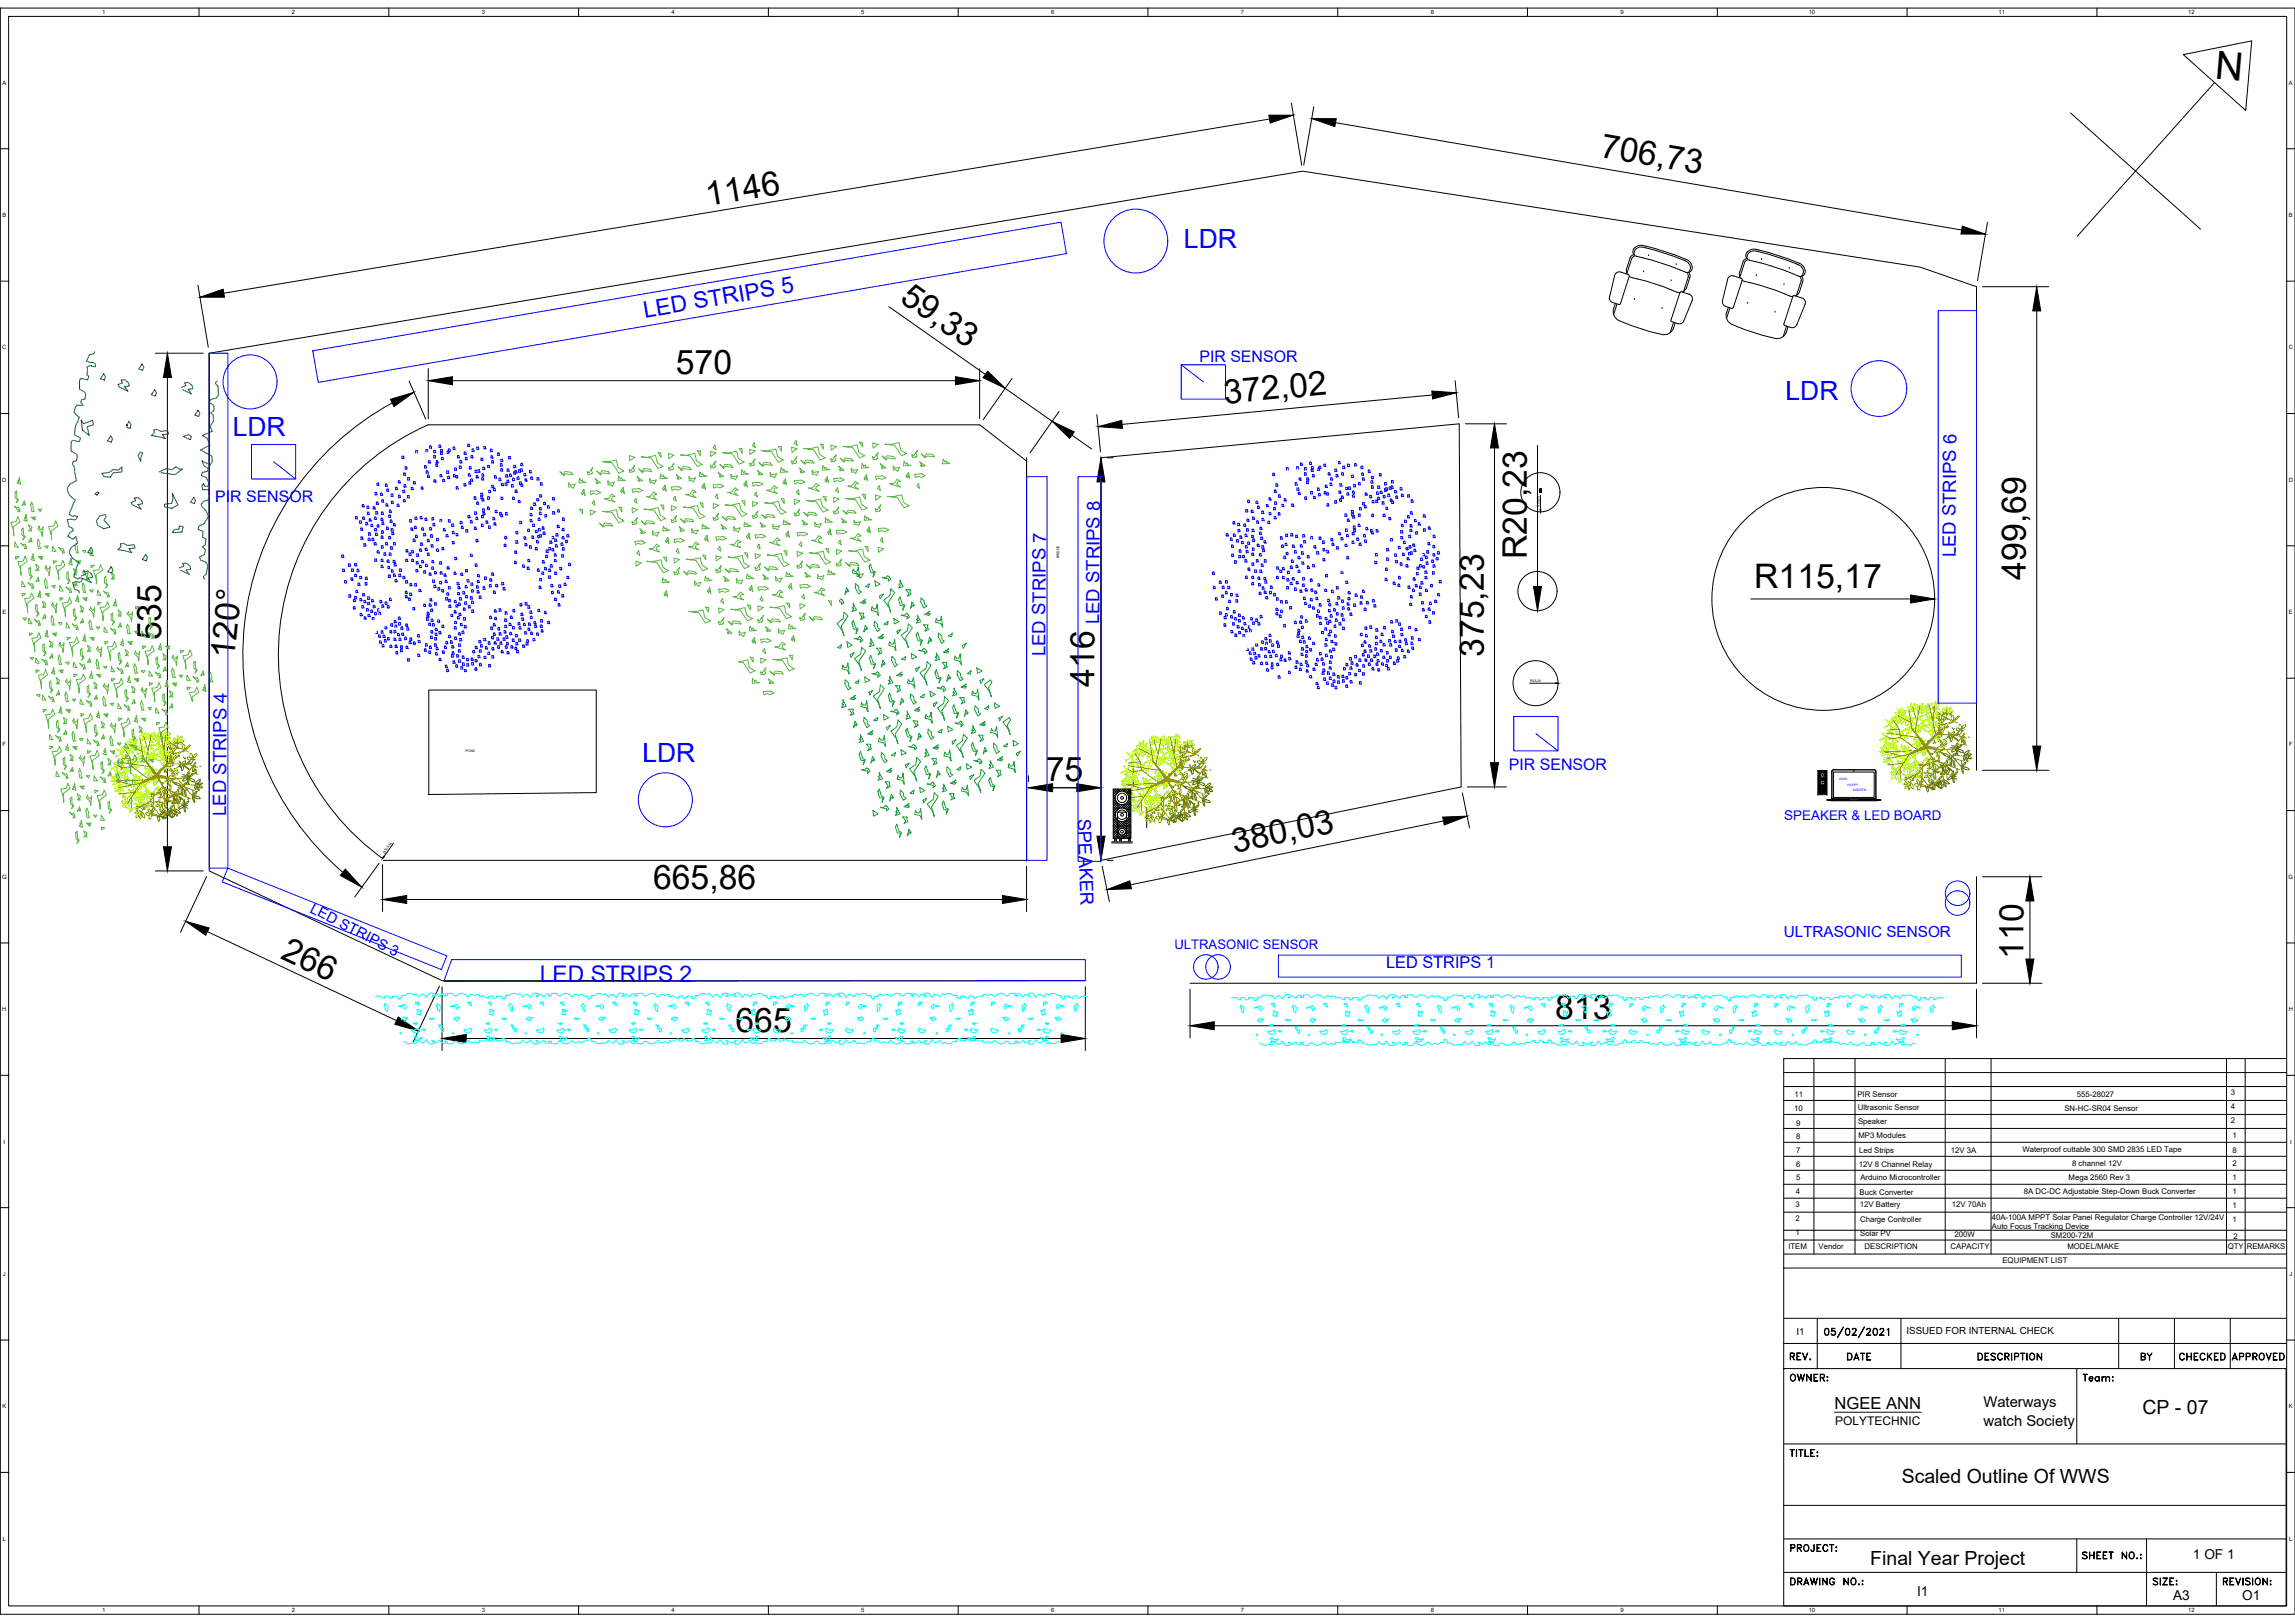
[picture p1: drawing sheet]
<svg xmlns="http://www.w3.org/2000/svg" width="841mm" height="594mm" viewBox="0 0 841 594" stroke-linecap="round" stroke-linejoin="round" font-family="sans-serif">
<defs><g id="words">
<text font-size="14.3" x="822.6" y="19.5" transform="rotate(-175 822.6 19.5)">N</text>
<g font-size="12.4">
<text x="586.2" y="57.5" transform="rotate(10 586.2 57.5)">706,73</text>
<text x="259.3" y="75.5" transform="rotate(-9 259.3 75.5)">1146</text>
<text x="329.4" y="110.1" transform="rotate(35 329.4 110.1)">59,33</text>
<text x="247.7" y="137.1">570</text>
<text x="448.9" y="147.9" transform="rotate(-5 448.9 147.9)">372,02</text>
<text x="559.5" y="204.7" transform="rotate(-90 559.5 204.7)">R20,23</text>
<text x="642.8" y="215.4">R115,17</text>
<text x="742.4" y="212.3" transform="rotate(-90 742.4 212.3)">499,69</text>
<text x="59" y="234.5" transform="rotate(-90 59 234.5)">535</text>
<text x="85.9" y="241.5" transform="rotate(-84 85.9 241.5)">120°</text>
<text x="543.7" y="240.6" transform="rotate(-90 543.7 240.6)">375,23</text>
<text x="401.1" y="251.5" transform="rotate(-90 401.1 251.5)">416</text>
<text x="383.2" y="286.2">75</text>
<text x="452.3" y="312.3" transform="rotate(-12 452.3 312.3)">380,03</text>
<text x="239.3" y="325.5">665,86</text>
<text x="102.4" y="351" transform="rotate(25 102.4 351)">266</text>
<text x="741.5" y="351.3" transform="rotate(-90 741.5 351.3)">110</text>
<text x="269.5" y="378">665</text>
<text x="569.9" y="373.3">813</text>
</g>
<g font-size="9.7" fill="#00f">
<text x="433.9" y="90.9">LDR</text>
<text x="654.3" y="146.6">LDR</text>
<text x="85.3" y="159.7">LDR</text>
<text x="235.4" y="279.2">LDR</text>
</g>
<g font-size="8.4" fill="#00f">
<text x="236.3" y="116.5" transform="rotate(-10 236.3 116.5)">LED STRIPS 5</text>
<text x="197.9" y="359.6">LED STRIPS 2</text>
</g>
<g font-size="7.1">
<text x="785.1" y="518">CP - 07</text>
<text x="696.9" y="543.2">Scaled Outline Of WWS</text>
<text x="685.4" y="573.3">Final Year Project</text>
</g>
<g font-size="6.8" fill="#00f">
<text x="716.7" y="204.1" transform="rotate(-90 716.7 204.1)">LED STRIPS 6</text>
<text x="402.8" y="228.6" transform="rotate(-90 402.8 228.6)">LED STRIPS 8</text>
<text x="383.1" y="240.3" transform="rotate(-90 383.1 240.3)">LED STRIPS 7</text>
<text x="82.9" y="298.8" transform="rotate(-90 82.9 298.8)">LED STRIPS 4</text>
</g>
<text font-size="6.7" fill="#00f" x="394.9" y="299.9" transform="rotate(88 394.9 299.9)">SPEAKER</text>
<g font-size="6.2">
<text x="676.3" y="499.5">DATE</text>
<text x="723.9" y="499.5">DESCRIPTION</text>
<text x="783.9" y="499.5">BY</text>
<text x="797.6" y="499.5">CHECKED</text>
<text x="817" y="499.5">APPROVED</text>
</g>
<text font-size="6.1" x="672.3" y="515.9">NGEE ANN</text>
<text font-size="6" fill="#00f" x="507.9" y="354.6">LED STRIPS 1</text>
<g font-size="5.8" fill="#00f">
<text x="439.5" y="132.4">PIR SENSOR</text>
<text x="78.8" y="183.9">PIR SENSOR</text>
<text x="552.9" y="282">PIR SENSOR</text>
</g>
<g font-size="5.7">
<text x="655.1" y="499.2">REV.</text>
<text x="655.1" y="506.9">OWNER:</text>
<text x="762.4" y="506.9">Team:</text>
<text x="655.5" y="569.4">PROJECT:</text>
<text x="762.4" y="572.2">SHEET NO.:</text>
<text x="655.5" y="581.7">DRAWING NO.:</text>
<text x="788.1" y="581.7">SIZE:</text>
<text x="813.9" y="581.7">REVISION:</text>
</g>
<text font-size="5.6" fill="#00f" x="653.7" y="343">ULTRASONIC SENSOR</text>
<text font-size="5.4" fill="#00f" x="113.3" y="333.9" transform="rotate(27 113.3 333.9)">LED STRIPS 3</text>
<g font-size="5.4">
<text x="726.8" y="515.3">Waterways</text>
<text x="726.9" y="522.4">watch Society</text>
</g>
<g font-size="5">
<text x="803.6" y="570.9">1 OF 1</text>
<text x="702.5" y="584.6">I1</text>
<text x="796.4" y="586.2">A3</text>
<text x="821.6" y="586.2">O1</text>
</g>
<text font-size="4.9" fill="#00f" x="653.9" y="300.4">SPEAKER &amp; LED BOARD</text>
<text font-size="4.8" fill="#00f" x="430.3" y="347.5">ULTRASONIC SENSOR</text>
<text font-size="4.4" x="672.6" y="522.1">POLYTECHNIC</text>
<g font-size="3.6">
<text x="658.3" y="488.9">I1</text>
<text x="698.7" y="488.7">ISSUED FOR INTERNAL CHECK</text>
</g>
<g font-size="2.9">
<text x="657.6" y="401.7">11</text>
<text x="680.7" y="401.8">PIR Sensor</text>
<text x="761.1" y="401.9">555-28027</text>
<text x="817.5" y="401">3</text>
<text x="657.5" y="406.8">10</text>
<text x="680.8" y="406.5">Ultrasonic Sensor</text>
<text x="756.5" y="406.8">SN-HC-SR04 Sensor</text>
<text x="817.5" y="406.1">4</text>
<text x="658.3" y="412.4">9</text>
<text x="680.9" y="411.8">Speaker</text>
<text x="817.5" y="411.3">2</text>
<text x="658.2" y="417.1">8</text>
<text x="681" y="416.9">MP3 Modules</text>
<text x="818.1" y="416.9">1</text>
<text x="658.2" y="422.3">7</text>
<text x="681.3" y="422.3">Led Strips</text>
<text x="714.9" y="422.3">12V 3A</text>
<text x="741.1" y="421.9">Waterproof cuttable 300 SMD 2835 LED Tape</text>
<text x="818.1" y="422.2">8</text>
<text x="658.2" y="427.6">6</text>
<text x="681.2" y="427.4">12V 8 Channel Relay</text>
<text x="759.3" y="427.1">8 channel 12V</text>
<text x="818.1" y="427.1">2</text>
<text x="658.1" y="437.5">4</text>
<text x="658.2" y="432.4">5</text>
<text x="681.5" y="437.5">Buck Converter</text>
<text x="681.8" y="432.1">Arduino Microcontroller</text>
<text x="741.7" y="437.4">8A DC-DC Adjustable Step-Down Buck Converter</text>
<text x="758.1" y="432.1">Mega 2560 Rev 3</text>
<text x="818.1" y="432.2">1</text>
<text x="818.1" y="437.3">1</text>
<text x="658" y="442.2">3</text>
<text x="681.5" y="442">12V Battery</text>
<text x="715.3" y="442.2">12V 70Ah</text>
<text x="818.1" y="442.4">1</text>
<text x="658" y="447.3">2</text>
<text x="681.6" y="447.7">Charge Controller</text>
<text x="729.9" y="446.8">40A-100A MPPT Solar Panel Regulator Charge Controller 12V/24V</text>
<text x="818.1" y="447.5">1</text>
<text x="658" y="452.4">1</text>
<text x="681.7" y="452.8">Solar PV</text>
<text x="716.3" y="453">200W</text>
<text x="729.9" y="450.2">Auto Focus Tracking Device</text>
<text x="751.5" y="453.4">SM200-72M</text>
<text x="818.5" y="453.8">2</text>
<text x="655.4" y="457.5">ITEM</text>
<text x="666.4" y="457.6">Vendor</text>
<text x="683.3" y="457.5">DESCRIPTION</text>
<text x="714.8" y="457.5">CAPACITY</text>
<text x="757.6" y="457.5">MODEL/MAKE</text>
<text x="816.4" y="457.5">QTY</text>
<text x="823.4" y="457.5">REMARKS</text>
<text x="733.8" y="462.6">EQUIPMENT LIST</text>
</g>
<g font-size="2.1">
<text x="37.4" y="5.2">1</text>
<text x="107" y="5.2">2</text>
<text x="176.5" y="5.2">3</text>
<text x="246.1" y="5.2">4</text>
<text x="315.6" y="5.2">5</text>
<text x="385.2" y="5.2">6</text>
<text x="454.7" y="5.2">7</text>
<text x="524.3" y="5.2">8</text>
<text x="593.8" y="5.2">9</text>
<text x="662.8" y="5.2">10</text>
<text x="732.4" y="5.2">11</text>
<text x="801.9" y="5.2">12</text>
<text x=".9" y="31">A</text>
<text x="838.8" y="31">A</text>
<text x=".9" y="79.5">B</text>
<text x="838.8" y="79.5">B</text>
<text x=".9" y="128">C</text>
<text x="838.7" y="128">C</text>
<text x=".9" y="176.4">D</text>
<text x="838.7" y="176.4">D</text>
<text x=".9" y="224.9">E</text>
<text x="838.8" y="224.9">E</text>
<text x="1" y="273.4">F</text>
<text x="838.9" y="273.4">F</text>
<text x=".8" y="321.9">G</text>
<text x="838.7" y="321.9">G</text>
<text x=".9" y="370.4">H</text>
<text x="838.7" y="370.4">H</text>
<text x="1.3" y="418.9">I</text>
<text x="839.2" y="418.9">I</text>
<text x="1.1" y="467.4">J</text>
<text x="839" y="467.4">J</text>
<text x=".9" y="515.8">K</text>
<text x="838.8" y="515.8">K</text>
<text x="1" y="564.3">L</text>
<text x="838.9" y="564.3">L</text>
<text x="37.4" y="590.5">1</text>
<text x="107" y="590.5">2</text>
<text x="176.5" y="590.5">3</text>
<text x="246.1" y="590.5">4</text>
<text x="315.6" y="590.5">5</text>
<text x="385.2" y="590.5">6</text>
<text x="454.7" y="590.5">7</text>
<text x="524.3" y="590.5">8</text>
<text x="593.8" y="590.5">9</text>
<text x="662.8" y="590.5">10</text>
<text x="732.4" y="590.5">11</text>
<text x="801.9" y="590.5">12</text>
</g>
<g font-size="1.2">
<text x="564.1" y="185.6" transform="rotate(-90 564.1 185.6)">R20,23</text>
<text x="388.1" y="204.5" transform="rotate(-90 388.1 204.5)">BRIDGE</text>
<text x="560.7" y="249.8">R23,26</text>
<text x="170.6" y="275.5">POND</text>
<text x="141" y="312.6" transform="rotate(-54 141 312.6)">Ø519,34</text>
</g>
<g font-size="1.2" fill="#00f">
<text x="674" y="285.7">WWS</text>
<text x="677.1" y="287.7">HAPPY</text>
<text x="678.9" y="289.9">GARDEN</text>
</g>
</g></defs>
<!-- layer: 0 -->
<g fill="none" stroke="#000" stroke-width=".37">
<path d="M.1 3h840.9v588.2h-840.9zM3.2 6h834.8v582.2h-834.8zM72.9 3v3M142.5 3v3M212 3v3M281.6 3v3M351.1 3v3M420.7 3v3M490.2 3v3M559.8 3v3M629.3 3v3M698.9 3v3"/>
<path d="M768.4 3v3M473.2 37.8l3.8 22.7M481.4 39.1l-3.6 21.4M800.1 20l25.1-5-2.2 25.5zM811.5 30.2l-50.3 56.3M.1 54.5h3.1M465.2 43.6l-383.2 63.8M489.4 44.9l229.4 39.3M758.8 41.3l47.6 42.6M838 54.5h3M594 99.6a1.78 1.78 0 0 0-2.3 1.3M594 99.7l2.8 .9 .3 .3-3.3 10.4"/>
<path d="M596.1 98.3l-.1 1.3 .3 .8M598.7 93.3a2.77 2.77 0 0 1 4.2-2.6l7.1 2 7.7 2.9M598.9 93.3l-.8 .2-.6 .6-1.3 4.2M598.9 90.9l1.5-.9a21.3 21.3 0 0 1 8.6 1.8l3.6 1.2a18.6 18.6 0 0 1 6.8 3.1 2.07 2.07 0 0 1 .8 2.2 2.07 2.07 0 0 1-1.8 1.5 146.7 146.7 0 0 0-19.3-6.2 1.78 1.78 0 0 1-.2-2.7zM598.9 93.9l-.6 .3-.4 .5-1.7 5.3M602.3 99.6h.1M604.2 93.7h.1M614.3 96.9h.1M617.7 95.6a2.63 2.63 0 0 1 1.1 4.2M618.8 99.7l.5 1.1v.8l-1.4 4.2-1.3 1.2M640.2 94.7a2.74 2.74 0 0 1 4.1-2.6l9.5 2.8a18.3 18.3 0 0 1 6.5 3 2.58 2.58 0 0 1-.1 3.3M640.2 94.7l-1.1 .5-.4 .7-1.3 4.2 .3 1.8"/>
<path d="M640.3 95.3l-.6 .3-.4 .5-1.6 5.3M643.4 95.8l8 2.3 7.7 3a1.91 1.91 0 0 0 2.2-.7 1.91 1.91 0 0 0-.2-2.4l-.7-.9-1-.7M643.4 95.8l-2.3-.5a1.91 1.91 0 0 1-1.4-1.9 1.91 1.91 0 0 1 1.5-1.8l.6-.2a21.3 21.3 0 0 1 8.6 1.8l9 3.2M645.5 95.1h.1M655.7 98.3h.1M728.3 81.4l-3.6 21.4M.1 103h3.1M72.5 104.5l3.8 22.7M325.7 112.3l35.4 24.8M589.8 108.7v.9l.8 1 2.7 .9M591.3 113a3.6 3.6 0 0 0 2.1 4.4l7.1 2.8 6.9 1.9a4.1 4.1 0 0 0 5.6-1.3l.3-.7M591.7 101l-1.9 7.7"/>
<path d="M592 111.1l-.7 2M592.6 111.3l-1.3 3.9M593.8 111.2l-.6 .3M597 101.2l1 .5M598 101.7l9 2.4 7.5 2.9M599 109.7h.1M609.1 112.9h.1M612.4 102.8h.1M613.3 118l-1.3 3.9M613.9 118.2l-.6 2M615.6 107.1l-3.3 10.1 .3 .6 2.3 .7M616.2 106.9l-.6 .3-1.1-.2"/>
<path d="M616.2 106.9l2.8 .8a1.78 1.78 0 0 1 1.1 2.4l-3.3 7.8-1.1 .7h-.8M618.3 100.2l.4 1.2-1.8 5.4M632.7 114.4a3.6 3.6 0 0 0 2 4.4M633.1 102.3a1.74 1.74 0 0 1 2.3-1.2l2.8 .9 .3 .5-3.3 10.2-.4 .3-2.8-1-.8-1v-.9l1.9-7.7M633.4 112.5l-.7 2M634 112.7l-1.3 3.9M634.8 118.9l7.1 2.7 6.8 1.9M638.4 102.6l3.1 1M640.4 111.1h.1M641.5 103.6l5.7 1.6 6.7 2.4M643.6 101h.1M650.5 114.4h.1"/>
<path d="M653.7 104.2h.1M653.9 107.6l2 .8M654.7 119.5l-1.3 3.8M655.3 119.6a4.5 4.5 0 0 1-3.5 4.4l-3-.5M655.9 108.4l1.1 .2M659.7 101.6l.3 1.2M660.1 102.8l-1.8 5.4M660.2 101.1l.5 1.1-.1 .8M660.4 109.2a1.78 1.78 0 0 1 1.1 2.3l-3.1 7.4-.5 .7-.8 .4h-.9l-2.2-.8-.3-.5M660.4 109.2l-2.8-.9-.5 .1-3.4 10.3M660.7 103l-1.4 4.2-1.3 1.2M726.5 105h24.3"/>
<path d="M746.4 113.9v159.4M838 103h3M56.9 129.4h17.6M61.3 138.2v171.9M76.7 129.4l400.7-66.7 226.3 35.1 20.6 7.2v177.1M149.9 139.6l6.2 13.9M156.9 135v18.4M165.8 139.4h184.3M359 135v18.4M370.9 138.6l-10.6 15.2M533.3 139.4l1.2 13.6M.1 151.4h3.1"/>
<path d="M143.7 147.6a105.1 105.1 0 0 0-18.1 171.9M368.4 142.2l17.2 12.1M388.1 150.7l-10.6 15.1M392.8 159.4l7.3 5.1M402 151.9l1.3 13.5M524.8 144.7l-113.6 10.7M537 155.2h15.1M838 151.4h3M376.2 167.7v147.4h-235.7M376.2 168.9h.1M376.2 168.9l-17.2-13.3h-202.1a92 92 0 0 0-16.7 158.8M376.2 168.9v73"/>
<path d="M403.5 167.7l131.2-12.5 .7 133-131.9 26.9zM403.5 176.5v129.7M405.7 167.7h2.2M547.7 164.1v115.3M563.4 163.2v51.6M564.3 179.1h.5v1.3h-.5zM564.4 179.7v.1M564.4 179.2l.1 .4-.1-.2M564.4 179.7l.1-.2 .2 .2M564.4 179.2h.1M564.4 179.9v.1M564.4 179.6v.2"/>
<path d="M564.4 179.8l.3 .5M564.4 179.9l.1 .2M564.4 179.9l.1 .1M564.4 179.2l.3 .3zM564.4 179.6l.3 .2zM564.5 179.3l.1 .2zM564.5 179.6l.1 .2zM564.6 179.3h.1M564.6 179.7h.1M564.6 179.1l-.2 .1M564.6 179.5l.1 .2M564.6 179.2l-.2 .2 .3 .1"/>
<path d="M564.6 179.1l.1 .2M564.6 179.1v.1M564.7 179.5v.2M564.7 179.8h.1M564.7 179.1v.2M564.7 179.3h.1M564.7 179.3v.1M564.7 180l-.1 .2M564.7 179.7v.1M564.7 179.1v.1M564.7 179.3v.3M564.7 179.4l-.1 .2"/>
<path d="M564.7 179.8l-.2 .5M564.7 179.9l-.1 .2M564.7 180l-.1 .1M564.7 179.1v1.2M.1 199.9h3.1M564.4 180.1l.1 .2M564.4 180.3h.1M564.6 180.1h.1M564.5 180.1l-.1 .2h.3M564.5 180.3h.1M564.5 181.4v5.2M564.6 180.2l.1 .1"/>
<path d="M564.6 180.2l-.1 .1M564.7 180.3h.1M564.7 180.1l-.2-.2 .1 .4M564.7 180.1l-.3 .2M564.7 180.1l-.1 .2M838 199.9h3M641.6 219.4h58.6M.1 248.4h3.1M157.1 252.7h61.4v37.6l-61.4 .7zM376.2 242v73.1M560.6 250.2h9.5M838 248.4h3"/>
<path d="M.1 296.9h3.1M76.7 285.8v-156.4v189.6l85.3 40.2h235.7M376.9 288.5h26.6v26.6M376.9 284.1v2.2M385.7 288.5h8.9M408 289h6.4v18.1h-6.4zM408 292.8l3.1 3.2M408 293.7l2.4 2.4M408 290.1l1 1.1M408 294.6l1.8 1.8M408 291.9l.8 .8M408 291l.8 .8"/>
<path d="M408 295.5l1.3 1.3M408 289.3l1.3 1.3M408 299l6.4 6.5M408 299.9l3.5 3.5 2.9-2.9M408 297.3l.8 .7M408 298.1l.8 .8M408 296.4l1 .9M408.1 289l-.1 .1M408.6 289l1.2 1.2M408.7 291.9l-.7 .8M408.7 298.1l-.7 .8M408.8 292.8l-.8 .8"/>
<path d="M408.8 299l-.8 .8M409 289l-1 1M409 293.4l-1 1M409 299.6l-1 1.1M409.4 293.9l-1.4 1.5M409.5 289l.9 .9M409.9 289l-1.9 1.9M409.9 294.3l-1.9 1.9M410.4 289l.8 .8M410.5 294.6l-2.5 2.5M410.7 289l-2.7 2.8M410.7 294.7l1.6 1.5"/>
<path d="M411.3 294.7l-3.3 3.3M411.3 289l1.1 1.1 1-1.1M411.6 289l-.7 .8M411.6 294.7l2.8 2.8M412.2 289l2.2 2.2M412.3 294.4l2.1 2.2M412.5 289l-.8 .8M412.6 294.3l-1.7 1.7M412.8 294.1l1.6 1.6M413.1 289l1.3 1.4M413.2 299.8l1.2 1.2M413.4 291.1l1 1"/>
<path d="M413.4 297.4l1 .9M413.5 299.2l.9 .9M413.5 293l.9 .9M413.7 298.5l.7 .7M413.7 292.3l.7 .7M414 289l.4 .5M414.3 289l-1.4 1.5M414.4 289.8l-1.1 1.1M414.4 290.7l-.8 .9M414.4 292.5l-1.2 1.2 1.2 1.1M414.4 293.3l-2.7 2.7M414.4 294.3l-2 2"/>
<path d="M414.4 295.1l-1.5 1.5M414.4 291.6l-.7 .7M414.4 299.6l-6.4 6.4M414.4 296l-1.1 1.1M414.4 298.7l-1.3 1.3M414.4 297.8l-.7 .8M414.4 296.9l-.8 .8M415.3 280.4v7.3M420.2 295.8v7.3M535.9 290.4l2.6 12.9M537.7 288.2h14.4M666.2 291.2v-8.9h3.3v8.9"/>
<path d="M666.2 291.1h3.3M666.4 282.5h2.9v8h-2.9zM666.4 283.3l.4 .4-.4 .4 1.4 1.4M666.4 284.5l1.1 1.1M666.4 283l.5 .4M666.4 283.7l.4 .4-.4 .4M666.4 284.9l.9 .9M666.4 286.9l2.9 2.9M666.4 287.3l1.6 1.6 1.3-1.3M666.4 288.1l1 1M666.4 289.3l1.3 1.2M666.4 288.5l.9 .9"/>
<path d="M666.4 290.5h.1M666.4 289.7l.9 .8M666.4 286.1l.4 .4-.4 .4M666.4 285.7l.5 .5M666.5 282.5l.5 .7M666.7 282.5l.6 .5M666.9 282.5l-.5 .4M666.9 284.4l-.5 .5M666.9 287.2l-.5 .5 1.2 1.2M667.1 284.7l-.7 .6 .6 .6M667.1 287.4l-.7 .6M667.1 282.5l.4 .4"/>
<path d="M667.3 282.5l-.9 .8M667.3 284.8l-.9 .9M667.3 287.6l-.9 .8M667.3 289.5l-.9 .9M667.5 289.8l-.8 .7M667.5 282.5l.4 .3M667.5 290.5l.7-.7 .6 .7M667.6 287.7l-1.2 1.1 1.6 1.7M667.6 285l-1.2 1.1M667.7 282.5l-1.3 1.2M667.7 285l.7 .7M667.7 287.7l1.6 1.7"/>
<path d="M667.7 289.9l-.6 .6M667.9 285l-1.5 1.5 .4 .4-.4 .4M667.9 290l.5 .5M667.9 282.5l.5 .4 .4-.4M667.9 287.7l-1.5 1.5M668 282.5l-.3 .3M668 287.7l1.3 1.3M668 285l1.3 1.2M668.3 282.5l1 .9M668.4 284.9l.9 .9M668.4 289.6l.8 .9M668.4 287.6l.9 1"/>
<path d="M668.4 289.3l.9 .9M668.4 282.5l-.3 .3M668.5 284.8l-.8 .7M668.6 284.7l.7 .7M668.7 282.5l.6 .5M668.8 287.3l.5 .5M668.8 284.5l.5 .5M668.8 283.4l.5 .4M668.9 286.2l.4 .4M668.9 287l.4 .4M668.9 284.3l.4 .3M669 283.9l.3 .3"/>
<path d="M669 286.7l.3 .3M669.1 282.5l.2 .1M669.2 282.5l-.6 .6M669.3 288.2l-.7-.7-2.2 2.1M669.3 282.8l-.5 .5M669.3 283.2l-.4 .4M669.3 284l-.5 .5M669.3 284.4l-1.2 1.2M669.3 284.8l-.9 .9M669.3 285.2l-.7 .6M669.3 283.6l-.3 .3M669.3 290.3l-.2 .2"/>
<path d="M669.3 287.2l-2.9 2.8 .5 .5M669.3 286.4l-.3 .3M669.3 286l-.4 .3M669.3 288.3l-.9 1M669.3 285.6l-.5 .5M669.3 286.8l-.6 .5M669.3 288l-1 1M669.3 288.7l-1 1.1M669.3 289.1l-1.4 1.4M669.3 289.5l-1 1M669.3 289.9l-.6 .6M726.5 282.1h24.3"/>
<path d="M838 296.9h3M56.9 319h17.6M138.9 316.2l-8.9 12.4M140.2 316.6v17.3M144.2 308.9l-3.5 4.8M376.2 317.3v16.6M376.2 315.1h.1M403.9 317.3l2.6 12.9M405.7 315.1h2.2M407.4 308.7h7.5M407.4 308.3h7.5M408 301.7l2.2 2.2"/>
<path d="M408 300.8l2.7 2.7M408 303.5l3.6 3.6M408 304.4l2.7 2.7M408 302.6l1.9 2M408 306.1l.9 1M408 307v.1M408 305.2l1.8 1.9M409.4 300.1l-1.4 1.5M409.5 306.5v-9h3.3v9M409.9 300.5l-1.9 2M410 304.9l-2 2M410.3 305.5l-1.6 1.6"/>
<path d="M410.5 300.8l-2.5 2.6M410.7 300.8l3.7 3.8M410.9 305.8l-1.4 1.3M411.3 305.9l1.2 1.2M411.3 300.9l-3.3 3.3M411.6 300.9l2.8 2.8M411.9 305.6l1.5 1.5M412 305.6l-1.5 1.5M412.3 300.7l2.1 2.1M412.3 305.1l2 2M412.4 304.3l2 2M412.8 300.4l-4.8 4.7"/>
<path d="M412.8 300.3l1.6 1.6M414.4 306.7l-.4 .4M414.4 301.4l-2.3 2.3M414.4 302.3l-2 2M414.4 303.1l-2.2 2.3M414.4 304l-3.1 3.1M414.4 304.9l-2.2 2.2M414.4 305.8l-1.3 1.3M529 300.7l-114.7 23.4M75.7 321l-9.6 20.5M149 329.5h218.4M724.3 321.1v39h-288.2"/>
<path d="M726.5 321.1h21.8M743.9 330v21.3M.1 345.4h3.1M76 341.2l69.3 32.6M838 345.4h3M161.1 361.2l-9.7 20.4M162 361.4v23.4M397.7 361.4v23.4M436.1 362.3v17.8M445 375.7h270.4M724.3 362.3v17.8M726.5 360.1h21.8"/>
<path d="M.1 393.8h3.1M170.9 380.4h217.9M653.7 398h184.1M653.7 392.8h184.1M664.7 387.7v71.6M679.8 387.7v71.6M712.8 387.7v71.6M729.6 387.7v71.6M815.9 387.7v71.6M822.8 387.7v71.6M837.8 387.7h-184.1v113.6M838 393.8h3"/>
<path d="M653.7 418.4h184.1M653.7 413.3h184.1M653.7 408.2h184.1M653.7 403.1h184.1M653.7 438.9h184.1M653.7 433.8h184.1M653.7 428.6h184.1M653.7 423.5h184.1M.1 442.3h3.1M653.7 459.3h184.1M653.7 454.2h184.1M653.7 450.6h184.1"/>
<path d="M653.7 444h184.1M838 442.3h3M653.7 464.4h184.1M.1 490.8h3.1M653.7 492.1h184.1M653.7 482.8h184.1M665.9 482.8v18.5M668.9 486.6a.83 .83 0 0 1 1.3 .4l.1 .6a1.1 1.1 0 0 1-1 1.5 1.64 1.64 0 0 1-.4-2.5zM668.9 488.8h1M668.9 486.8h1M669.1 486.6l-.4 1 .4 1.3M669.8 486.6l.4 1-.4 1.3"/>
<path d="M671.1 488.7l.4 .2M672.1 487.5a.79 .79 0 0 1 .5 .7 .79 .79 0 0 1-.5 .7M672.6 488a1.03 1.03 0 0 0-1.5-.4l.2-1.1h1.2l-1.1 .1-.1 .9a.91 .91 0 0 1 1.3 .2 .91 .91 0 0 1-.3 1.3 .91 .91 0 0 1-1.3-.4l.3 .2a.93 .93 0 0 0 1.3-.3M675.5 486l-2.2 3.9zM676.6 486.6a.83 .83 0 0 1 1.2 .4l.1 .6a1.1 1.1 0 0 1-.9 1.5 1.64 1.64 0 0 1-.4-2.5zM676.6 488.8h1M676.6 486.8h1M676.7 486.6l-.4 1 .4 1.3M677.4 486.6l.4 1-.4 1.3M678.8 488.9l1.6 .2h-1.7l1.4-1.9-.3-.6-1 .4 .5-.5h.5l.4 .7-1.4 1.9M683.2 486l-2.2 3.9zM684 488.9l1.6 .2h-1.7l1.5-1.9-.4-.6-1 .4 .5-.5h.5l.5 .7-1.5 1.9"/>
<path d="M686.7 486.6a.83 .83 0 0 1 1.2 .4l.2 .6a1.1 1.1 0 0 1-1 1.5 1.64 1.64 0 0 1-.4-2.5zM686.7 488.8h1M686.7 486.8h1M686.8 486.6l-.3 1 .3 1.3M687.6 486.6l.3 1-.3 1.3M688.9 488.9l1.6 .2h-1.7l1.4-1.9-.3-.6-1 .4 .5-.5h.5l.5 .7-1.5 1.9M691.6 487l.6-.5v2.6l-.2-2.3zM696.6 482.8v18.5M776.4 482.8v18.5M796.8 482.8v18.5M817.3 482.8v18.5M838 490.8h3"/>
<path d="M653.7 501.3h184.1v86.9h-184.1zM672.3 517.2h31.8M761 501.3v27.6M.1 539.3h3.1M653.7 528.9h184.1M655.9 530.9l1.6 .1zM656.7 531v2.5l.1-2.5M658.3 530.9l.1 2.6zM659.1 530.9l1.6 .1zM659.8 531v2.5l.2-2.5M661.4 530.9l.2 2.4 1.3 .2h-1.5zM663.5 530.9h1.5l-1.4 .1v2.3l1.4 .2h-1.5z"/>
<path d="M663.6 532.1h.8l-.8 .1M665.8 531.9l.3-.1 .1 .2-.3 .1zM665.8 533.2l.3-.1 .1 .2-.3 .2zM665.9 531.9h.1M665.9 533.2h.1M838 539.3h3M653.7 551.4h184.1M653.7 563.6h184.1M653.7 575.9h184.1M761 563.6v12.3M786.6 563.6v24.6M812.2 575.9v12.3"/>
<path d="M72.9 588.2v3M142.5 588.2v3M212 588.2v3M281.6 588.2v3M351.1 588.2v3M420.7 588.2v3M490.2 588.2v3M559.8 588.2v3M629.3 588.2v3M698.9 588.2v3M768.4 588.2v3"/>
<circle cx="564.5" cy="180.3" r="7.2"/>
<circle cx="563.4" cy="216.5" r="7.2"/>
<circle cx="668.2" cy="219.4" r="40.8"/>
<circle cx="562.7" cy="250.2" r="8.2"/>
<circle cx="411.2" cy="292.2" r="2.49"/>
<circle cx="411.2" cy="298.4" r="2.49"/>
<circle cx="411.2" cy="298.4" r="1.72"/>
<circle cx="411.2" cy="292.2" r="1.72"/>
<circle cx="411.2" cy="292.2" r=".5"/>
<circle cx="411.2" cy="298.4" r=".5"/>
<circle cx="666.8" cy="290.7" r=".17"/>
<circle cx="667.6" cy="290.7" r=".17"/>
<circle cx="667.9" cy="283.9" r="1.11"/>
<circle cx="667.9" cy="286.6" r="1.11"/>
<circle cx="667.9" cy="289.4" r=".56"/>
<circle cx="667.9" cy="283.9" r=".78"/>
<circle cx="667.9" cy="286.6" r=".78"/>
<circle cx="667.9" cy="289.4" r=".23"/>
<circle cx="667.9" cy="283.9" r=".23"/>
<circle cx="667.9" cy="286.6" r=".23"/>
<circle cx="669" cy="290.7" r=".17"/>
<circle cx="408.7" cy="307.7" r=".35"/>
<circle cx="410.5" cy="307.7" r=".35"/>
<circle cx="411.2" cy="304.6" r="1.24"/>
<circle cx="411.2" cy="304.6" r=".5"/>
<circle cx="413.8" cy="307.7" r=".35"/>
</g>
<g fill="#000" stroke="#000" stroke-width=".37">
<path d="M465 42.2h9l-8.5 2.9zM480.7 43.4l9 .1-.5 2.9zM719.1 82.8l8.5 3-9-.1zM73.3 108.9l8.5-3 .5 3zM746.4 105l1.4 8.9h-2.9zM61.3 129.4l1.5 8.8h-2.9zM156.9 139.4l8.9-1.4v2.9zM350.1 138l8.9 1.4-8.9 1.5zM362 135.9l6.4 6.3-8.2-3.9zM143.1 146.3l8.6-2.6-7.3 5.2zM385.6 154.3l8.1 3.9-1.7 2.4zM402.4 156.3l8.7-2.3 .2 2.9z"/>
<path d="M524.7 143.2l9 .7-8.7 2.2zM403.5 167.7l1.4 8.8h-2.9zM547.7 155.2l1.4 8.9h-2.9zM564.4 186.6h.3l-.2 .9zM562 214.8h2.9l-1.5 8.9zM700.2 217.9l8.8 1.5-8.8 1.5zM570.1 250.1l.9 .1-.9 .2zM546.2 279.4h2.9l-1.4 8.8zM744.9 273.3h2.9l-1.4 8.8zM376.9 288.5l8.8-1.5v3zM394.6 287l8.9 1.5-8.9 1.5zM528.7 299.3l8.9-.4-8.3 3.3z"/>
<path d="M59.9 310.1h2.9l-1.5 8.9zM126.5 318.3l6.1 6.7-7.9-4.4zM140.6 313.6l.2 .2-.6 .6zM402 306.2h2.9l-1.4 8.9zM68 337.4l8.7 2.5-1.3 2.7zM140.2 329.5l8.8-1.5v2.9zM367.4 328l8.8 1.5-8.8 1.4zM405.6 325.8l8.4-3.2 .6 2.9zM743.9 321.1l1.4 8.9h-2.9zM742.4 351.3h2.9l-1.4 8.8zM145.9 372.5l7.4 5.1-8.6-2.4zM162 380.4l8.9-1.5v2.9z"/>
<path d="M388.8 378.9l8.9 1.5-8.9 1.4zM436.1 375.7l8.9-1.5v3zM715.4 374.2l8.9 1.5-8.9 1.5z"/>
</g>
<g fill="none" stroke="#567200" stroke-width=".37">
<path d="M714.7 277.6l.4 1 .1 1.9h-.2l-.3-.8M714.9 277.7l.4-.3 .9 .4 .7 .8-.8 .2zM714.9 279.9l-1 .5h-.6M715.1 273.1l1.3 .2-.1 .4-.5 .2-1-.1M715.2 277l.9-.9 .8-.3-1 1.2-.6 .2zM715.5 274.7l.8-.5 .6 .1-.4 .7-1.2 .5-.2-.3zM715.7 279l.2-.1 .3 .5 .2 1.7zM717 274.4l.4 .7v1.5h-.2l-.3-1.7zM717.4 272.2l.1 .7-.4 1.2h-.3v-.6zM717.5 274.4l1.9 .6 .2 .8-1.1-.3-1-.7zM717.7 273.5l1.3-.7-.4 .7-1.1 .7-.1-.2zM718.8 278.8l.2 .7-.2 1.3"/>
<path d="M719.3 280l1.2-.9-.3 .7-1 .9-.2-.2zM719.9 276.6l.3 .7-.1 1.1h-.3l-.2-.5zM720.1 271.4l.1 1.1-.3 .1-.3-.5M720.5 277.4l.5 .4 .3 1-.3 .2-.7-1.2zM720.5 276.5l1.5-.4 .5 .2-.7 .4-1.2 .1zM720.6 275.3l1.1-.5-.2 .7-1.6 1-.1-.4zM721.1 277.3l.3-.3 .6 .3 .5 .5-.5 .2zM58.9 298.9l1.9 .9-1.6-.5M59.4 296.7l.8 .6v.4l-.7-.2M59.5 296l.5 .6M59.8 297.4l.1 .2M59.9 297.9l-.9 .3"/>
<path d="M60 298.2l.2 1.2-.5 .5M60.5 298l.3-.2 .2 .7-.1 .9-.5 .5M61.1 298l2.2 1.4-1.5-.7zM61.6 297.4l1.3-.4 .1 .3-1.7 .4zM61.8 296.4l-.3 .6-.8 .6h-.5l.3-.7M62.3 297.7l1.1-.4-.3 .6-.9 .5-.2-.2zM63.7 297.9l.3 .2-.1 .7-.4 .6-.4-.5zM64 297.2l.2-.1 .4 .4 .3 1.5-.5-.6zM64 296.5l-.5 .5-1.2 .1-.1-.2 .5-.3M64.5 296.3l1 .6 .7 .9h-.7l-1.4-1.3M64.9 291.3a2.95 2.95 0 0 1 2 1.6l-1.3-.9M65.3 293.5l.3-.9 .6-.2-.1 .9-.5 .9h-.4"/>
<path d="M65.9 295.5l.8-.5h.5l-.3 .8-1.1 .6-.2-.3zM66.5 288.2l.4 1 .1 2h-.2l-.3-.8M66.7 288.4l.4-.3 .9 .3 .7 .8-.8 .3zM66.7 290.6l-1.6 .5M66.9 283.7l1.3 .3-.1 .4h-1.5M67 287.6l.9-.9 .8-.2-1 1.1-.6 .3zM67.3 285.3l.8-.4 .6 .1-.4 .6-1.2 .6-.2-.4zM67.4 295.1l.4 .7 .2 1.5h-.2l-.5-1.7zM67.5 289.6l.2-.1 .3 .6 .2 1.6zM67.5 292.9l.2 .7-.3 1.2h-.3l.1-1.5zM68 294.1l1.2-.7-.3 .7-1.1 .7-.1-.1zM68.7 295.1h-.9l.1 .4 1 .6"/>
<path d="M68.8 285.1l.4 .7v1.5h-.2l-.3-1.8zM69.1 292.2l-.3 .6 .3 .3M69.2 282.9l.1 .7-.4 1.2-.3-.1v-.6zM69.3 285l1.9 .7 .3 .7-1.2-.2-1-.7zM69.5 284.1l1.3-.6-.4 .6-1.1 .7-.1-.2zM70.6 289.4l.2 .8-.2 1.2M70.6 291.7l.5 .6 .3 1.5h-.2l-.4-.5zM71 291.6l2 .3 .4 .7-1.2-.1-1.1-.5zM71.7 287.3l.3 .6-.1 1.2h-.3l-.2-.5zM71.8 290l.5-.2-1.3 1.6-.1-.2 .2-.5zM71.9 282.1l.1 1-.3 .1-.3-.4M72.3 288l.5 .5 .3 1-.3 .1-.4-.4-.3-.7z"/>
<path d="M72.3 287.2l.5-.3h1.5l-.7 .4-1.2 .2zM72.4 285.9l1.1-.5-.2 .8-1.6 1-.1-.4zM72.9 287.9l.3-.2 .6 .2 .5 .6-.5 .2zM429.6 298l.7 .7v.4l-.7-.2M429.7 297.4l.5 .5M429.9 298.7l.1 .2M430 299.2l-.9 .3M430.2 299.5l.1 1.3-.4 .4M430.6 299.3l.4-.1 .1 .6-.1 1-.4 .4M431.3 299.4l2.1 1.4zM431.7 298.8l.8-.4 .6 .2-1 .5h-.7zM431.9 297.8l-1 1.2h-.6l.3-.8"/>
<path d="M432.4 299.1l1.1-.5-.3 .6-.9 .6zM433.8 299.2l.3 .2-.1 .7-.4 .6-.3-.5zM434.1 298.6l.2-.2 .4 .5 .4 1.4-.6-.5zM434.2 297.9l-.6 .4-1.2 .2-.1-.3 .5-.3M434.6 297.7l1 .5 .8 .9-.8 .1-1.4-1.3M435 292.7l2.2 1.5-1.5-.8M435.4 294.9l.4-.9 .6-.3-.2 1-.5 .8h-.4M436 296.9l.8-.6 .6 .1-.3 .7-1.2 .6-.2-.2zM436.7 289.6l.4 1 .1 1.9h-.3l-.3-.8M436.8 289.8l.4-.4 1 .4 .6 .8-.7 .2zM436.9 291.9l-1.7 .5M437.1 285.1l1.2 .3v.3l-.6 .2-1-.1"/>
<path d="M437.1 289l1-.9 .7-.3-1 1.2-.6 .2zM437.4 286.7l.9-.5 .5 .1-.4 .7-1.1 .5-.2-.3zM437.6 296.5l.4 .7 .2 1.4-.6-.5zM437.6 291l.2-.1 .4 .6 .1 1.6zM437.7 294.3l.1 .7-.3 1.2h-.2l.1-1.6zM438.1 295.5l1.3-.8-.4 .7-1 .8-.2-.2zM438.8 296.5l-.8-.1v.5l1.1 .5M439 286.4l.3 .8 .1 1.4h-.2l-.4-1.7zM439.2 293.6l-.2 .6 .2 .2M439.3 284.2l.1 .7-.4 1.2h-.2l.2-1.5zM439.4 286.4l1.9 .6 .3 .8-1.2-.3-1-.6zM439.6 285.5l1.4-.7-.4 .7-1.1 .7-.2-.2z"/>
<path d="M440.7 290.8v2M440.8 293l.4 .7 .3 1.4-.2 .1-.3-.6zM441.2 292.9l2 .4 .3 .6h-1.2l-1-.5zM441.3 292l1.1-.8-.3 .7-.9 .8-.2-.1zM441.8 288.6l.3 .7-.1 1.2h-.3l-.2-.6zM442 283.4l.1 1.1-.2 .1-.3-.5M442.4 289.4l.5 .4 .3 1-.3 .2-.6-1.2zM442.4 288.6l1.5-.5 .5 .2-.6 .4-1.3 .1zM442.5 287.3l1.1-.5-.1 .7-1.7 1-.1-.4zM443 289.3l.3-.3 .7 .3 .4 .5-.5 .2zM707.1 288.2l1.9 .8-1.6-.4M707.6 286l.8 .6v.4l-.7-.1"/>
<path d="M707.7 285.4l.5 .5M708 286.7l.1 .2M708.1 287.2l-.9 .3M708.2 287.5l.2 1.3-.5 .4M708.7 287.3l.3-.1 .2 .6-.1 1-.5 .4M709.3 287.3l2.2 1.5-1.5-.8zM709.8 286.8l.8-.4 .6 .2-1.7 .5zM710 285.8l-1.1 1.1h-.5l.3-.7M710.5 287.1l1.1-.5-.3 .6-.9 .5-.2-.2zM711.9 287.2l.3 .2-.1 .7-.4 .6-.4-.5zM712.2 286.5l.2-.1 .4 .5 .3 1.4-.5-.5zM712.2 285.9l-.5 .4-1.2 .2-.1-.3 .5-.3"/>
<path d="M712.7 285.7l1 .5 .7 .9-.7 .1-1.4-1.4M713.1 280.7a2.95 2.95 0 0 1 2 1.6l-1.3-.9M713.4 282.9l.4-.9 .6-.3-.1 1-.5 .8h-.4M714.1 284.9l.8-.5h.5l-.3 .7-1.1 .6-.2-.2zM715.6 284.4l.6 2.2h-.2l-.3-.5zM715.7 282.3l.2 .7-.3 1.2-.3-.1 .1-1.5zM716.2 283.5l1.2-.8-.3 .7-1.1 .8-.1-.2zM716.9 284.4h-.9l.1 .4 1 .6M717.3 281.6l-.3 .6 .3 .2M718.8 281l.5 .7 .3 1.4-.2 .1-.4-.6zM719.2 280.9l2 .3 .4 .7h-1.2l-1.1-.5zM429.1 300.2l1.9 .8-1.7-.4"/>
</g>
<g fill="none" stroke="#8ab800" stroke-width=".37">
<path d="M61.5 273.2l1 1.3M61.8 271.4l.8 .6-.1 .3-.6-.1M61.9 277.9l.9-.3-.4 .4M62 275.4l.6 .2-.4 .2M62.1 273.4l.3-.6 .2 .4-.2 1.4M62.3 276.4l.8 .6v.4l-1.5-.7M62.4 275l.5 .4M62.8 272.6l.4-.1 .2 .6-.1 1-.5 .4-.2-.9M62.9 277.8l-.1 1.8h-.2l.1-1.2zM63.3 276.5l1.1-.7 .3 .3-1.1 1.2h-.5M63.4 277.6l.3-.1 .1 .7v.9l-.5 .4-.2-.9zM63.5 272.6l2.1 1.5-1.4-.8z"/>
<path d="M63.6 274.1l.6-.2-.2 .9-.5 .8-.4 .1zM63.9 271.2l.7 .9h.4l-.2-.8M63.9 271.7l-.8 .5h-.5M64 272.1l1.3-.4 .1 .2-1.7 .5zM64 277.7l.5 .2M64.2 277.4l1.1-.6 .6 .1-1 .5zM64.8 274l1.5 .2 .4 .6M65.1 272.1l.7-.2 1.1 .3v.2h-1.5zM66 271.6h1.2M66.6 275.4l-1.1 .7-.3 .7h.6M67.1 272.5l.6 .5-.2 1.6-.5-.1-.2-1zM67.3 275.3l-.4 .1"/>
<path d="M67.5 275.1l.8-.1 .7 .3 .1 .3M68.1 274l1.5-1.2 .2 .2-1.7 1.7-.7 .2zM68.8 273.9l-1.8 1.3M69.3 277.2l-.5 .1M69.7 276.6v-.7l.5 .1 .4 .8M70.7 277.3l.5-.9 .9-.5 .1 .7-.7 .7M431.6 274.6l1 1.3M432 272.7l.7 .6v.4l-.7-.1M432 279.2l.9-.3-.4 .4M432.1 276.7l.7 .2-.4 .2M432.3 274.8l.3-.6-.1 1.7M432.5 277.7l.7 .6v.4l-1.5-.6"/>
<path d="M432.6 276.4l.4 .3M433 274l.3-.2 .2 .7-.1 1-.5 .4-.1-1M433.1 279.2l.1 1.3-.4 .4zM433.5 279l.4-.1 .1 .6-.1 1-.5 .4-.1-1zM433.5 277.9l1.1-.7 .2 .3-.2 .5-.8 .6h-.6M433.6 274a3.2 3.2 0 0 1 2.1 1.6zM433.7 275.5l.6-.3-.1 1-.6 .8h-.4zM434 272.6l.7 .8h.5l-.3-.8M434 273l-.7 .6h-.6M434.1 273.4l.8-.3 .6 .2-1 .4h-.7zM434.2 279l.5 .2M434.6 278.4l1.4-.3v.2l-1.7 .5z"/>
<path d="M434.9 275.4l1.5 .2 .6 .3-.1 .3M435.2 273.4l.7-.2 1.2 .3-.1 .3-1.4-.1zM436.1 273h1.2M436.7 276.8l-1.1 .6-.2 .8h.5M437.2 273.9l.6 .5-.2 1.6-.4-.2-.3-.9zM437.4 276.7l-.3 .1M437.6 276.5l.8-.1 .8 .2v.3M438.2 275.3l1.5-1.1 .2 .2-1.7 1.6-.6 .2zM438.9 275.3l-1.8 1.2M439.5 278.6l-.6 .1M439.8 278l.1-.7h.4l.4 .9M440.8 278.6l.6-.8 .9-.5v.7l-.7 .7"/>
<path d="M703.7 279.8l.3 .7-1-.5M704.6 279.2v.8l-.4 .4-.2-.8M706.4 279.6l.7 .2-.8 .6M706.6 275.6l1.4 .9-.5-.7M707.2 279.6l.2 1.3-.3 .5-.2-.1 .1-1.1zM707.7 279.4l.3-.1 .1 .6v1l-.5 .4M707.7 278.3l1-.7 .3 .3-.3 .5-.8 .6h-.5M708.2 273.6l1 .3 .7 .6v.3l-1.5-.6zM708.8 278.8l.8-.3 .6 .2-1.7 .5zM708.9 271l-.2 1.3h-.3v-1.1M708.9 271.3l.2 1 .5-.4M709.2 275.5l-1.8 .9"/>
<path d="M709.5 275.9l.2-.6 .2 1.3-.4 .5M709.6 275.1l-.9 .3M709.7 262.6l1 1.3M709.9 271.5l1 .2 .8 .6-.1 .4-.6-.1M710 260.7l.8 .6-.1 .4-.6-.2M710.1 267.2l.8-.3-.3 .4M710.2 274l-.3 .8M710.2 275.1l.3-.1 .2 .7-.1 .9-.5 .4-.2-.9zM710.2 264.7l.6 .2-.4 .2M710.3 269.8l1.3-.4 .1 .3-1.7 .4M710.3 262.8l.3-.6 .2 .4-.2 1.3M710.4 270.6l1.6 1.3-1.5-.8"/>
<path d="M710.5 265.7l.8 .6v.4l-1.5-.6M710.5 277h.3l.1 .6-.4 1.3-.2-.7zM710.6 264.4l.5 .3M711 262l.4-.2 .2 .7-.1 .9-.5 .5-.2-1M711.1 267.2l.1 1.2-.4 .5zM711.3 273.3l.2 .3M711.3 274.6l.8-.3 .6 .1-1 .5h-.7zM711.3 272.9l-1.5 1.1-.8 .1M711.4 275.4l-.6-.2 .7 .6M711.4 279.4l-.9-.3 .1 .7 .9 .4M711.5 265.9l1.1-.7 .3 .3-1.1 1.1h-.5M711.6 267l.3-.1 .1 .6v.9l-.5 .5-.2-1z"/>
<path d="M711.6 274.5l-.4 .4M711.7 273.6l-.2-.4-.3 .6M711.7 273.9l.2-.9 .4-.1 .1 1.6-.5 .4M711.7 262l2.1 1.5-1.4-.8zM711.8 263.4l.6-.2-.2 1-.5 .8h-.4zM711.9 271.9l1.1-.7 .2 .3-.2 .5-.8 .6h-.6zM712.1 260.5l.7 .9h.4l-.2-.8M712.1 261l-.8 .6h-.5M712.2 261.4l.8-.3 .6 .1-1.7 .5zM712.2 267l.5 .2M712.6 273l.5 .3M712.7 266.4l1.3-.3 .1 .2-1.7 .5z"/>
<path d="M713 263.4l1.5 .2 .5 .3-.1 .3M713.3 261.4l.7-.2 1.1 .3v.3l-1.5-.1zM713.9 272.1l-1.1 .7h.6M713.9 270.1l-1.9 .7M714.2 260.9l1.2 .1M714.8 264.7l-1.1 .7-.3 .8h.6M715.3 261.9l.6 .4-.2 1.7-.5-.2-.2-.9zM715.5 264.7h-.4M715.7 264.5l.8-.1 .7 .2 .1 .3M716.3 263.3l1.5-1.1 .2 .1-1.7 1.7-.7 .2zM717 263.3l-1.8 1.2M717.5 266.6l-.5 .1"/>
<path d="M717.9 266v-.7h.5l.4 .9M718.9 266.6l.5-.8 .9-.5 .1 .7-.7 .7M49.7 297.5l1.2 .2-.6 .3h-1M49.9 299l.9-.6 .2 .3-.4 .6-.7 .2M49.9 295.5l1.3-.2v.2l-1.4 .5M50.1 296.7l1.4 .3 .3 .4-.7 .1-1.1-.5zM51.4 295.3l.8 .1 1 .7-.2 .4-1.4-.6zM51.4 298h.3l.1 .6-.5 1.4-.2-.8zM51.9 297.4l.4 .1 .6 1 .1 1.2-.6-.4zM53.2 295.2l.5 .4 .8-.1M53.5 297.8l.5-.2 .7 .3 .2 .5-.6 .3-.9-.5zM54.2 296.2h.4l.6 .7 .2 1-.7-.2z"/>
<path d="M54.3 295.1l.6 .2M54.8 290.9l.7 .2-.1 .5M54.9 298.3l.5-.3 .2 .8-.6 1.3-.4-.2-.1-.6zM55.5 290.5l.3 .6-1-.5M55.7 293.1l-.4 .7M55.7 296.4l.8-.6 .2 .7-1.1 1.2-.3-.4zM55.8 291.8h-.2l-.3 .5M55.9 293.9l.6-.3-.2 1-.5 .8h-.4zM56.3 298.1l-.7 .1 .3 .3M56.4 289.9v.8l-.4 .3-.2-.7M56.6 291.2l2.3-1.2-1.6 1zM56.9 290.7l-.7 .5 .2 .4"/>
<path d="M57.1 293.6l1.3 .1 .2 .4-.6 .1-1-.4zM57.2 294.9l1.2-.2v.3l-.6 .4-.7 .1zM58.2 290.3l.7 .1-.8 .7M58.4 286.2l1.4 1-.5-.7M58.4 295.6l.7-1.1 .2 .1-.6 1.5-.4 .2M58.7 292.5l-.6-.5 1.5 .2 .4 .6M58.8 293l-.6-.1-.2 .2 .9 .8 .7 .2-.1-.5M59 290.3l.2 1.2-.3 .5-.1-1.2zM59.4 296.7l-.9-.3 .2 .6M59.5 290.1l.3-.2 .1 .7v.9l-.5 .5M59.5 289l1-.7 .3 .2-.3 .6-.8 .6h-.5M60 284.3l1 .2 .7 .6v.4l-1.5-.6z"/>
<path d="M60.1 291.5l.3-1 .6 .5-.2 1.6-.5-.1M60.2 293.4l.3 1.7M60.2 295.4l-.2-1.1-.3-.2-.2 1.9M60.6 289.5l.8-.3 .5-.1 .1 .3-1.7 .4zM60.7 281.6l-.2 1.4h-.3v-1.2M60.7 282l.2 .9 .5-.4M60.8 290.8l-.7-.7 1.6 .9 .5 .7M61 286.1l-1.8 .9M61.3 286.6l.2-.6 .2 1.3-.4 .4M61.4 285.7l-.9 .3M61.7 282.1l1 .3 .8 .6-.1 .4-.6-.2M62 284.7l-.3 .7"/>
<path d="M62 285.8l.3-.1 .2 .6-.1 1-.5 .4-.2-1zM62.1 280.5l.8-.4 .6 .2-1 .5h-.7M62.2 281.3l1.6 1.2-1.5-.8M62.3 287.6h.3l.1 .6-.4 1.4-.2-.7zM62.8 291.6l-1.5 .8 1.9-.8M62.9 290.8l.2 .2-.6 .7-1.8 1.2 .6-.9M63.1 284l.2 .3M63.1 285.2l.8-.3h.5l.1 .2-1.7 .5zM63.1 283.6a3.1 3.1 0 0 1-2.3 1.2M63.2 286l-.6-.2 .7 .7M63.2 290.1l-.9-.3 .1 .6 .9 .5M63.4 285.1l-.4 .5"/>
<path d="M63.5 284.3l-.2-.4-.3 .5M63.5 284.6l.2-.9 .4-.2 .1 1.6-.5 .5M63.7 282.6l1.1-.7 .2 .2-.2 .6-.8 .6h-.6zM64.4 283.7l.5 .2M65.7 282.8l-1.1 .6h.6M65.7 280.7l-1.9 .8M419.9 298.9l1.1 .2-.5 .3h-1.1M420.1 296.8l1.2-.2v.3l-1.4 .5M420.3 298.1h.5l1.2 .7-.7 .1-1.1-.5zM421.5 296.7h.8l1.1 .8-.2 .3h-.7l-.8-.6zM421.6 299.3l.2 .1 .1 .6-.5 1.3-.1-.7zM422.1 298.8h.3l.6 1 .1 1.2-.6-.3z"/>
<path d="M423.3 296.6l.5 .3h.9M423.6 299.1l.6-.2 .7 .3 .2 .6-.7 .3-.9-.5zM424.3 297.6h.4l.6 .7 .2 1-.7-.2zM424.4 296.5l.7 .2M425 292.3l.6 .1v.5M425 299.6l.6-.3 .2 .9-.6 1.2-.5-.1-.1-.7zM425.6 291.9l.3 .6-1-.5M425.8 294.5l-.4 .7M425.9 297.8l.8-.7 .1 .7-1.1 1.3-.2-.4zM426 293.2l-.3-.1-.3 .6M426 295.2l.6-.2-.2 .9-.5 .8-.3 .1zM426.4 299.4l-.7 .1 .4 .4"/>
<path d="M426.6 291.2v.8l-.4 .4-.2-.8M426.7 292.5l2.3-1.2a3 3 0 0 1-2.3 1.2zM427 292.1l-.6 .5 .1 .3M427.2 294.9l1.3 .2 .3 .3-.7 .2-1-.4zM427.4 296.3l1.1-.3v.4l-.6 .4h-.7zM428.3 291.6l.7 .2-.8 .6M428.5 287.6l1.4 .9-.4-.6M428.5 296.9l.7-1.1 .2 .1-.5 1.5-.4 .3M428.9 293.9l-.7-.5 1.5 .2 .6 .3-.1 .3M428.9 294.4l-.6-.1-.1 .2 .9 .8 .7 .2-.2-.5M429.2 291.6l.1 .4-.2 1.4-.2-.1v-1.1zM429.6 298l-1-.2 .2 .6"/>
<path d="M429.6 290.3l1.1-.7 .2 .3-1 1.2-.6-.1M429.6 291.4l.3-.1 .2 .6-.1 1-.4 .4M430.1 285.6l1 .3 .7 .6v.4l-1.5-.7zM430.2 292.9l.3-1 .6 .4-.2 1.7-.4-.2M430.3 294.8l.3 1.7M430.4 296.8l-.2-1.1-.4-.2-.1 1.9M430.7 290.8l.8-.3 .6 .2-1 .5h-.7zM430.8 283l-.2 1.3h-.2v-1.1M430.9 283.3l.1 1 .5-.4M430.9 292.1l-.6-.6a2.98 2.98 0 0 1 2 1.5M431.1 287.5l-1.8 .9M431.4 288l.3-.7 .1 1.3-.4 .5"/>
<path d="M431.5 287.1l-.9 .3M431.9 283.5l.9 .2 .8 .7v.4l-.7-.2M432.1 287.1l.3-.1 .2 .7-.1 .9-.4 .4-.2-.9zM432.1 286l-.3 .8M432.2 281.8l1.3-.3 .1 .2-1.6 .5M432.3 282.6l1.6 1.3-1.5-.8M432.5 289h.2l.1 .6-.4 1.3-.2-.7zM432.9 292.9l-1.4 1 1.9-.9M432.9 286.9l1.1-.6 .6 .1-1 .5zM433 292.2l.2 .1-.5 .7-1.2 1-.6 .2 .6-.9M433.2 285.4l.2 .2M433.3 284.9l-1.6 1.1-.7 .1"/>
<path d="M433.3 287.4l-.5-.2 .6 .7M433.3 291.4l-.9-.2 .2 .6 .8 .5M433.5 286.5l-.4 .4M433.6 285.6l-.2-.4-.2 .6M433.6 285.9l.3-.9 .3-.1 .1 1.6-.5 .4M433.9 283.9l1-.7 .3 .3-1.1 1.2h-.5zM434.5 285.1l.6 .2M435.8 284.1l-1.1 .7h.7M435.9 282.1l-1.9 .8M697.9 286.9l1.2 .2-.6 .3h-1M698.1 288.3l.9-.6 .2 .3-1.1 .9M698.1 284.8l1.3-.2v.2l-1.4 .6"/>
<path d="M698.3 286.1h.6l1.1 .7-.7 .1-1.1-.5zM699.6 284.7h.8l1 .8-.2 .3-1.4-.6zM699.6 287.3h.3l.1 .7-.5 1.3-.2-.7zM700.1 286.8h.4l.6 1 .1 1.2-.6-.3zM701.4 284.6l.5 .3h.8M701.7 287.1l.5-.2 .7 .3 .2 .6-.6 .3-.9-.5zM702.4 285.6l.4-.1 .6 .8 .2 1-.7-.2zM702.5 284.4l.6 .3M703 280.3l.7 .1-.1 .5M703.1 287.6l.5-.3 .2 .9-.6 1.2-.4-.1-.1-.7zM703.9 282.5l-.4 .7M703.9 285.8l.8-.7 .2 .7-1.1 1.2-.3-.3z"/>
<path d="M704 281.2l-.2-.1-.3 .6M704.1 283.2l.6-.2-.2 .9-.5 .8-.4 .1zM704.5 287.4l-.7 .1 .3 .4M704.8 280.5l2.3-1.2a3.1 3.1 0 0 1-2.3 1.2zM705.1 280.1l-.7 .4 .2 .4M705.2 282.9l1.4 .2 .2 .3-.6 .2-1-.4zM705.4 284.3l1.2-.3v.4l-.6 .4h-.7zM706.6 284.9l.7-1.1 .2 .1-.6 1.5-.4 .3M706.9 282.4l-.5-.1-.2 .2 .9 .8 .7 .1-.1-.4M706.9 281.9l-.6-.5 1.5 .2 .5 .3-.1 .3M707.6 286l-.9-.2 .2 .6M708.3 280.8l.3-.9 .6 .4-.2 1.6-.5-.1"/>
<path d="M708.4 282.7l.3 1.8M708.4 284.8l-.2-1.1-.3-.2-.2 1.9M709 280.1l-.7-.7a2.98 2.98 0 0 1 2.1 1.6M710.9 280.9l-1.3 1 1.8-.9M711.1 280.1l.2 .2-.6 .7-1.8 1.2 .6-.9M420 300.3l1-.6 .1 .4-.4 .5-.7 .3"/>
</g>
<g fill="none" stroke="#709500" stroke-width=".37">
<path d="M65.6 278.6l.5 .7M65.7 279.1l.8 .7-.1 .3-.6-.1M66.7 279.3l1.1-.7 .3 .3-.3 .5-.8 .6h-.6zM67.2 277.2l.6 .8 .2-.6M67.9 279.8l1.3-.3 .1 .2-1.7 .5zM69.3 277.2l.7 .4 .1 .6-.7 .2-.8-.6 .2-.5M70.6 276.8v1l-.6-.3M70.6 277.9l.1 .8-.8 1.1-.4-.2v-.6l.5-.9M70.7 277.3l.2 .3 .6-.3M71.5 278.1h-.8l.3 .4M71.9 279.5l-.9 .7v.4l.7-.2M435.7 280l.5 .6"/>
<path d="M437.3 278.5l.6 .9 .2-.7M439.5 278.6l.6 .4 .1 .6-.7 .2-.8-.7 .2-.4M440.7 278.2v1l-.6-.3M440.8 279.2l.1 .9-.9 1.1-.4-.2v-.7l.6-.9M440.8 278.6l.2 .4 .6-.3M441.7 279.5l-.8-.1 .3 .5M711.4 275.4l1.6 1.2-1.5-.8M711.4 279.4l.8 .6-.1 .4-.6-.2M711.9 276h1.1l1.6 .8-.1 .4-.9-.1-1.2-.5zM712.4 279.5l1.1-.6 .3 .2-1.1 1.2h-.6zM713.4 278l.5-.5 .6-.1-.4 .8-.6 .5-.3-.2M713.5 270l.9-.3-.5 .4"/>
<path d="M713.8 268l.5 .6M713.9 268.5l.8 .6-.1 .4-.6-.2M714.2 270.5l.3-.6 .1 1.3M714.7 277.6v2.1M714.7 274.5l-.1 .1M714.9 279.9l-.5-.1-1.1 .6M714.9 269.7l.4-.1 .1 .7v.9l-.5 .4-.2-.9zM714.9 268.6l1.1-.6 .3 .2-1.1 1.2h-.6zM715.4 266.5l.5 .9 .3-.7M715.6 269.8l2.1 1.4-1.4-.7zM716.1 269.2l.8-.3 .6 .1-1.7 .5zM717.5 266.6l.7 .4 .1 .6-.7 .2-.8-.7 .2-.4"/>
<path d="M718.8 266.2v1l-.6-.3M718.8 267.2l.1 .9-.8 1.1-.4-.2v-.7l.5-.9M718.9 266.6l.2 .4 .6-.3M719.2 270.1l.2 .6-.3 1.2h-.3l-.1-.6zM719.7 267.5l-.8-.1 .3 .5M719.8 270.1v.3M720.1 271.4l-.5-.5v1.2M720.1 268.9l-.9 .7v.4l.7-.2M721.3 269.9l.5 .2M56.3 298.1l1.2 .4v.2l-1.6-.2M57.7 299l.3-.3 .3 .7 .2 .9-.3 .5zM58.7 297l.8 .5"/>
<path d="M58.9 298.9l-.6-.1 .9 .5M59 298.2l-1.4 1 1.9-.9M59.8 298.7l-.1 1.2M59.8 297.4l-1.2 .7-.1 .4 .6-.2M60.2 293.4l.4-.1 .4 .7 .3 1.4-.3 .6-.5-.9M60.8 293.1l.8-.1 .7 .3 .1 .3h-1.3zM61.5 296.2l.3 .2M62.5 295.6l1-.8 .2 .1-1 1.3-.5 .1zM62.8 291.6l.8-.4-.4 .4M62.9 294l1.8 .1-1.3 .3zM63.2 286l1.6 1.3-1.5-.8M63.2 290.1l.8 .6-.1 .3-.6-.1"/>
<path d="M63.4 291.8l1.5 2.1zM63.7 286.7h1.1l1.6 .8-.1 .3-2.1-.6zM63.8 291.5l-.1 1.8-.2-.1v-1.1zM64 296.5l-1.3 .1M64.2 290.2l1.1-.7 .3 .3-.3 .6-.8 .5h-.6zM64.2 291.3l.4-.1 .1 .6-.1 1-.4 .4-.2-.9zM64.5 296.3l-.4 .2M65.2 288.7l.5-.6h.6l-.4 .7-.6 .5-.3-.1M65.3 293.5l-.1 .7M65.3 280.6l.9-.3-.5 .4M66 281.2l.3-.6 .1 1.3M66.5 288.2v2.2"/>
<path d="M66.5 285.1l-.1 .2M66.7 290.6v-.2h-.5l-1.1 .7M66.7 280.4l.4-.1 .1 .6v1l-.5 .4-.2-1zM67.4 280.4l2.1 1.5-1.4-.8zM71 280.7l.2 .7-.3 1.2-.3-.1 .1-1.4zM71.6 280.8v.2M71.9 282.1l-.5-.5v1.2M73.1 280.5l.5 .3M426.4 299.4l1.3 .4-.1 .3-1.5-.2M428.8 298.4l.8 .5M429.1 299.5l-1.3 1 1.8-.9M429.9 298.7l-1.1 .8-.2 .4 .6-.2"/>
<path d="M430.3 294.8l.4-.1 .4 .7 .3 1.3-.2 .7-.6-.9M430.9 294.5l.8-.1 .7 .2 .1 .3h-1.3zM431.7 297.5l.2 .3M432.6 296.9l1-.8 .2 .2-1 1.2-.5 .1zM432.9 292.9l.9-.3-.4 .4M433.1 295.4l1.7 .1-1.2 .2zM433.3 287.4l1.6 1.3-1.5-.8M433.3 291.4l.8 .6v.4l-.7-.1M433.5 293.2l1.2 1.2 .4 .9zM433.9 288h1l1.6 .8-.1 .4-.8-.1-1.3-.5zM433.9 292.9l.2 1.2-.2 .5h-.3l.1-1.1zM434.2 297.9l-.5-.2-.9 .2"/>
<path d="M434.4 292.6l.3-.1 .2 .7-.1 .9-.5 .5-.1-1zM434.4 291.6l1-.7 .3 .3-.3 .5-.8 .6h-.5zM434.6 297.7l-.4 .2M435.3 290.1l.6-.6 .5-.1-.3 .8-.7 .5-.3-.2M435.4 282l.9-.3-.4 .4M435.4 294.9l-.1 .6M435.9 280.5l.7 .6v.4l-.7-.2M436.2 282.6l.2-.7 .2 1.3M436.7 289.6l-.1 2.1M436.7 286.5l-.1 .1M436.9 280.6l1.1-.6 .2 .2-1.1 1.2h-.5zM436.9 291.9l-.6-.1-1.1 .6"/>
<path d="M436.9 281.8l.3-.2 .2 .7-.1 .9-.5 .5-.1-1zM437.5 281.8l2.2 1.5zM438 281.2l.8-.3 .6 .1-1 .5h-.7zM441.1 282.1l.2 .6-.3 1.2h-.3l.1-1.5zM441.7 282.1v.3M442 283.4l-.4-.5v1.2M442 280.9l-.9 .7v.4l.8-.2M443.3 281.9l.4 .2M704.5 287.4l1.2 .4v.3l-1.6-.2M705.9 288.3l.3-.2 .3 .6 .2 .9-.3 .6zM706.9 286.4l.8 .5M707.1 288.2h-.6l.9 .4"/>
<path d="M707.2 287.5l-1.4 1 1.9-.9M708 288.1l-.1 1.1M708 286.7l-1.2 .8-.1 .4 .6-.2M708.4 282.7l.4-.1 .4 .7 .3 1.4-.3 .7-.5-.9M709 282.5l.8-.1 .7 .2 .1 .3h-1.3zM709.7 285.5l.3 .3M710.7 284.9l1-.8 .2 .2-.3 .5-1.2 .8zM710.9 280.9l.9-.3-.4 .4M711.1 283.3l1.8 .1-1.3 .3zM711.6 281.2l1.1 1.2 .4 .9zM712 280.8l.2 .4-.3 1.4h-.2v-1.1zM712.2 285.9l-.5-.2-.8 .2"/>
<path d="M712.4 280.6l.4-.1 .1 .7-.1 .9-.4 .5-.2-1zM712.7 285.7l-.4 .1M713.4 282.9v.6M427.8 300.3l.3-.2 .4 .6 .2 .9-.4 .6-.4-.9zM429.1 300.2h-.6l.8 .4M429.9 300.1v1.1"/>
</g>
<g fill="none" stroke="#a5dd00" stroke-width=".37">
<path d="M704.2 259.4l.6 .6 1.5 .8M704.4 258.6l1.5 .7 .4 .5-.9-.2-1.2-.8M704.6 257.5l.2 .3-.2 .6M705.5 258.5l.5-.1v.2l-1 .5M705.6 259.8l.4 .3M706.4 257.7h.4l.2 .6-.2 1-.4 .4-.3-.7zM706.4 259.9l.3-.1 .4 .3 .6 .8M707.4 259.7l1.2-.6 .4 .1-.5 .4-1 .3zM707.7 257.7l.7 .1 .8 .9-.3 .4-.6-.2-.6-.6zM708.8 259.6l.2-.1 .4 .6 .1 1.6zM709 257.2l.4-.4-.3 1.6h-.2zM709.2 259.2l.6-.1 .9 .6-.1 .3-1.3-.4z"/>
<path d="M709.5 257.9l.8-.4 .3 .7-1 .9-.3-.4zM713.4 258.8l.3 .7-.1 1.3h-.3l-.2-1.5zM714.2 259.4l.7-.4 .1 .5-.9 .8-.2-.3zM54.6 277.8v1.1l.4-.4M55.1 278l.1 .9 .5-.4M56 270l.6 .7 1.5 .8M56.2 269.2l1.5 .8 .4 .5-.9-.3-1.2-.8M56.2 275.1l2.3-1.2-2.2 1.3M56.3 272.6l.5 .1-.7 .5M56.4 275.2l.2 .3-.2 .6M56.4 268.2l.2 .3-.2 .5M56.4 276.5l1.4-.4v.2l-1.6 .5"/>
<path d="M56.6 277.7l1.5 .8M57.1 272.5l1 .2 .7 .6v.4l-1.5-.6zM57.2 271.4l-1 .5M57.3 269.1l.5 .2-1 .4M57.4 270.5l.4 .3M58 270.9h.2l.2 .6-.3 1.4-.3-.7zM58.2 268.4h.4l.2 .6-.2 1-.4 .4-.3-.8zM58.3 270.6l.2-.1 .4 .3 .6 .7M58.7 274.2l.1 1.3-.4 .4zM58.7 278.3l1-.8 .2 .2-.3 .5-1.2 .8zM58.8 277.3l-1.1-.4-.4-.7 1.2 .1 1.1 .6 .1 .4M59 271.6l.6 .4"/>
<path d="M59.1 272.9l1.1-.7 .2 .3-1 1.2-.6-.1zM59.1 274l.3-.1 .2 .6-.1 1-.5 .4-.1-1zM59.2 270.3l1.2-.5 .4 .1-.5 .4-1 .2zM59.4 275.1h.2l.3 .5 .2 1.6-.5-.7zM59.5 268.4l.7 .1 .8 .9-.3 .3-.6-.1-.6-.6zM59.9 273.7l2.4-1.1a3 3 0 0 1-2.4 1.1zM60.1 277.5h.3l.1 .6-.4 1.3-.2-.7zM60.2 273.4l.8-.3 .6 .2-1 .5h-.7zM60.3 274.2l-.6-.2 2.1 1.6-.5-.6M60.3 277.3l.3-.8 1.1-.7 .2 .4-.3 .5-.8 .6M60.6 270.2h.2l.4 .6 .1 1.6-.4-.7zM60.8 267.8l.4-.3v.8l-.5 .8z"/>
<path d="M61 269.8h.6l.9 .5-.1 .3-1.3-.4zM61 279.9l1-.7 .3 .3-1.1 1.2h-.5zM61.3 268.6l.8-.4 .3 .7-1 .9-.3-.4zM61.5 273.2l.2 .8M61.8 271.4l-.9-.3 .2 .6 .8 .5M61.9 277.9l-1.4 1 1.9-.9M62 275.4l-1.1 .3 1.3 .1M62.1 273.4v1.1l.3 .1M62.3 276.4l-.9-.3 .2 .6M62.8 271.5l1.1-.7 .3 .3-.3 .6M63.9 271.2l-.4-1.1 .7 .2 .6 1M65.2 269.4l.3 .7-.1 1.4h-.3l-.2-.6z"/>
<path d="M66 271.6l.4-.4 1.1-.2 .1 .3-.4 .3M66 270l.7-.3 .1 .5-.9 .8-.2-.3zM424.8 279.2l-.1 1.1 .4-.5M425.2 279.3l.2 1 .5-.5M426.1 271.4l2.1 1.4M426.3 276.5l2.3-1.2-2.2 1.3M426.3 270.6l1.6 .7 .3 .5-.8-.2-1.2-.8M426.4 274h.6l-.7 .5M426.5 269.5l.3 .3-.3 .6M426.5 276.6l.3 .3-.3 .5M426.6 277.8l.8-.3 .6 .1-1 .5h-.7M426.8 279.1l1.4 .8"/>
<path d="M427.2 273.8l1 .3 .7 .6v.4l-1.5-.7zM427.4 272.7l-1.1 .6M427.4 270.5l.5-.1 .1 .2-1 .5M427.6 271.9l.3 .2M428.1 272.3h.2l.2 .6-.3 1.4-.2-.7zM428.3 269.7h.4l.2 .6-.1 1-.4 .4-.4-.7zM428.4 271.9l.2-.1 .5 .3 .5 .8M428.8 275.6l.2 .4-.3 1.3-.2-1.1zM428.8 279.7l1-.8 .2 .1-1 1.3-.5 .1zM429 278.7l-1.1-.4-.4-.7 1.2 .1 1 .5 .1 .5M429.1 273l.6 .4M429.2 275.4l.4-.2 .1 .7-.1 .9-.4 .5-.2-1z"/>
<path d="M429.2 274.3l1.1-.7 .2 .2-.2 .6-.8 .6h-.6zM429.4 271.7l1.1-.5h.5l-.5 .4-1.1 .3zM429.5 276.5l.2-.1 .4 .6 .1 1.6-.4-.7zM429.6 269.7l.7 .1 .8 1-.2 .3-1.3-.8zM430.1 275.1l2.3-1.2a3 3 0 0 1-2.3 1.2zM430.3 278.8l.2 .1 .1 .5-.4 1.4-.2-.7zM430.3 274.8l.9-.3 .5-.1v.3l-1.6 .4zM430.4 275.6l-.5-.2 2 1.6-.4-.7M430.4 278.7l.3-.8 1.1-.7 .2 .3-.3 .6-.7 .6M430.7 271.6l.3-.1 .3 .6 .1 1.6zM431 269.2l.3-.4v.8l-.5 .9zM431.1 271.2h.6l.9 .5-.1 .3-1.2-.4z"/>
<path d="M431.5 270l.7-.5 .3 .7-.4 .7-.6 .2-.3-.4zM431.6 274.6l.2 .7M432 272.7l-1-.2 .2 .6 .8 .5M432 279.2l-1.4 1 1.9-.9M432.1 276.7l-1.1 .1v.2l1.4 .1M432.3 274.8v1.1h.2M432.5 277.7l-1-.2 .2 .6M433 272.9l1.1-.7 .2 .3-.3 .5M434 272.6l-.3-1.2 .7 .3 .5 .9M435.3 270.8l.3 .7-.1 1.3h-.2l-.3-1.5zM436.1 273l.5-.4 1-.2 .1 .3-.4 .3M436.2 271.4l.6-.4 .1 .5-.9 .8-.1-.3z"/>
<path d="M699.6 279.5l.7 .6v.4l-.6-.1M699.9 276.4l2.1 1.6-1.6-1.4M700.3 274.6l.3 .3-.3 .5M700.4 275.8l.8-.3 .6 .2-1.7 .5M701.6 276l.2 .1v.6l-.7 1.3v-.8zM701.6 272.2l.9-.3-.4 .4M701.7 279l-1.1 .7-.3 .7h.6l1.1-1.1M702.1 270.8l.8 .5-.1 .4-.6-.1M702.4 276l2.3-1.2a3 3 0 0 1-2.3 1.2zM702.8 267.2v1.1l.4-.5M702.9 272.6l-.2-.4-.3 1.7 .4-.4M703.1 270.9l1.1-.7 .3 .3-1.1 1.1h-.6z"/>
<path d="M703.1 272l.4-.1 .1 .6v1l-.5 .4-.2-1zM703.3 273.3l.9 .3 .8 .6v.4l-1.5-.6zM703.3 267.3l.1 1 .5-.5M703.7 279.8l-1.9-1.4-.2 .2 1.4 1.4M703.8 272a3.2 3.2 0 0 1 2.1 1.6zM704 271.8l1.1-.7 .6 .2-1.1 .5zM704.4 264.4l2.3-1.1-2.2 1.3M704.5 261.9l.5 .1-.7 .5M704.6 264.6l.2 .2-.2 .6M704.6 265.8l.9-.3 .5 .1-1.6 .5M704.8 267.1l1.5 .8M704.9 275.1v1.3l-.4 .4z"/>
<path d="M705.2 273.8l1.1-.7 .3 .3-1 1.1h-.6zM705.3 274.9l.3-.2 .2 .7-.1 1-.5 .4-.1-1zM705.3 261.8l1 .3 .7 .6v.4l-1.5-.7zM705.3 278.8l.7-.7 .1-.7-1 .8-.3 .7M705.4 260.7l-1 .5M705.7 277.9l.9 .2 .8 .6v.4l-1.5-.6zM706.1 260.3h.3l.2 .5-.3 1.5-.3-.7zM706.3 271.5l2.3-1.2a3 3 0 0 1-2.3 1.2zM706.4 274.3l.8-.3 .6 .2-1.7 .5zM706.6 275.6l-.7-.7 1.6 .9M706.9 263.6l-.1 1.7h-.2v-1.2zM706.9 267.7l1-.8 .2 .1-1.1 1.3-.4 .1z"/>
<path d="M707 266.6l-1.1-.3-.4-.7 1.2 .1 1.1 .5 .1 .4M707.2 261l.6 .4M707.3 262.2l1.1-.7 .2 .3-1 1.2h-.6zM707.3 276.2l.1 .2M707.3 263.3l.3-.1 .2 .7-.1 .9-.5 .5-.1-1zM707.6 264.4h.2l.3 .6 .2 1.6-.5-.7zM707.7 278.3l-.3 .7M708.1 263.1l1.1-.6 .6 .1zM708.1 263l2.4-1.1a3 3 0 0 1-2.4 1.1zM708.2 269.9l-.8-.5-.2-.6 .9 .3 .8 .6v.4M708.3 266.8l.3 .1 .1 .5-.4 1.4-.2-.7zM708.5 263.6l-.6-.2 2.1 1.6-.5-.7"/>
<path d="M708.5 266.6l.3-.7 1.1-.7 .2 .3-.3 .6-.8 .5M708.7 270.6l.2 .4M709.2 269.3l1-.7 .3 .3-1.1 1.1h-.5zM709.2 270.4l.3-.2 .2 .7M709.7 262.6l.2 .7M710 260.7l-.9-.3 .2 .7 .8 .4M710.1 267.2l-1.4 1 1.9-.9M710.2 264.7l-1.1 .1v.2l1.3 .1M710.3 269.8l-.3 .3M710.3 262.8v1.1h.3M710.4 270.6l-.6-.2 .7 .7M710.5 265.7l-.9-.2 .2 .6"/>
<path d="M711 260.8l1.1-.6 .3 .2-.3 .6M712.1 260.5l-.4-1.1 .7 .3 .6 .9M714.2 260.9l.4-.4 1.1-.1 .1 .3-.4 .3M44.8 293.3l.9 .3 .7 .6-.6 .3-.9-.4-.4-.4zM45 291.8l.2 .7 .2-.4M45.2 294.8l.7-.2 .5 .3-.3 .6-1 .2-.2-.4zM46 291.8l.6 .5-.1 1.6-.4-.1-.3-1zM46.5 294.2l.7 .6 .3 1.3-.4 .1-.5-.4-.3-1zM47.4 292.1l-.4 .2M47.7 296.7l1-.8 .2 .2-.3 .5-1.2 .8zM48.6 293.5l-.1-.2-1.2 .4-.6 .6 1.5-.4M49.1 294.2h.8l1.1 .6-.1 .3-1.5-.5z"/>
<path d="M49.2 292.5l.6 .8 .2-.6M49.7 297.5l-.5 .2 .1 .3M49.9 299v.5M49.9 295.5l-.6 .4 .5 .1M51.4 292.2l.3 1.2-.1 1.2-.4 .2-.3-2zM51.4 291.8l-1.1 .6-.8 .1M51.4 290.2l.7 .6v.4l-.6-.2M51.7 287.1l2.1 1.6-1.6-1.4M51.9 294.5l1.2-.8 .2 .3-1.4 1.1h-.5zM52 291.6l.2 .4-.3 1.4h-.2v-1.1M52.1 285.2l.3 .3-.3 .6M52.2 286.5l1.3-.4 .1 .2-1.7 .5"/>
<path d="M52.4 291.4l.4-.1 .1 .6-.1 1-.4 .4-.2-.9zM53.1 291.5l2.1 1.4-1.5-.8zM53.4 286.6l.2 .1v.6l-.7 1.3v-.8zM53.5 282.9l.8-.3-.4 .4M53.5 289.6l-1.1 .7-.3 .8h.6l.8-.6 .3-.6M53.5 290.9l1.4-.4v.2l-1.6 .5zM53.7 293l1.5 2.1zM53.9 281.4l.8 .6-.1 .4-.6-.2M54.2 286.6l2.3-1.1-1.6 1zM54.3 295.1l-1.1 .1M54.7 283.3l-.2-.4-.3 1.7 .4-.5M54.8 290.9l-.9 .2-.4 .7 1 .1 .9-.3"/>
<path d="M54.9 281.5l1.1-.7 .3 .4-1.1 1.1h-.6zM54.9 282.6l.4-.1 .1 .7v.9l-.5 .5-.2-1zM55.1 284l.9 .3 .8 .6v.4l-1.5-.7zM55.3 292.3v1.5M55.5 290.5l-1.9-1.5-.1 .3 1.3 1.3M55.6 282.7a3.2 3.2 0 0 1 2.1 1.6zM56.1 282.1l1.3-.4 .1 .2-1.7 .5zM56.7 285.8l-.1 1.7h-.3l.1-1.2zM57 284.4l1.1-.7 .3 .3-1 1.2h-.6zM57.1 285.5l.3-.1 .2 .7-.1 .9-.5 .5-.1-1zM57.1 289.4l.7-.7 .1-.7-1 .9-.3 .7M57.5 288.5l.9 .3 .8 .6v.4l-1.5-.7z"/>
<path d="M57.9 285.3l1.1-.6 .6 .1zM58.1 282.1l2.3-1.2-1.6 1.1zM58.4 286.2l-.7-.6 1.6 .9M59.1 286.9l.1 .1M59.5 289l-.3 .7M60 280.6l-.8-.5-.2-.6 .9 .3 .8 .6v.4M60.5 281.2l.2 .4M61 281l.3-.1 .2 .6M62.1 280.5l-.3 .3M62.2 281.3l-.6-.2 .7 .6M414.6 295l.3-.3 .9 .2 .8 .7-.6 .2zM415.1 293.1l.2 .7 .3-.4"/>
<path d="M415.3 296.2l.8-.3 .5 .3-.3 .7-1.1 .2-.2-.5zM416.1 293.2l.6 .4-.1 1.7-.4-.2-.2-.9zM416.7 295.6l.7 .5 .3 1.3-.5 .2-.5-.4-.3-1zM417.6 293.5l-.5 .1M417.8 298.1l1-.8 .2 .1-1 1.3-.5 .1zM418.8 294.9l-.2-.3-1.2 .5-.5 .5 1.4-.3M419.2 295.5l.8 .1 1.1 .6-.1 .2-1.5-.5zM419.4 293.8l.5 .9 .3-.6M419.9 298.9l-.5 .2v.3M420.1 296.8l-.6 .5 .4 .1M421.5 293.6l.4 1.2-.2 1.1-.4 .2-.3-1.9zM421.5 291.6l.8 .5v.4l-.7-.1"/>
<path d="M421.6 293.1l-1.9 .8M421.8 288.4l2.1 1.6-1.5-1.3M422.1 295.8l1.2-.7 .1 .2-1.3 1.1-.6 .1zM422.1 293v1.8l-.3-.1 .1-1.1M422.3 286.6l.2 .3-.3 .5M422.3 287.9l.8-.4 .6 .2-1 .5h-.7M422.6 292.8l.3-.2 .2 .7-.1 1-.5 .4-.1-1zM423.2 292.8a3.2 3.2 0 0 1 2.1 1.6zM423.4 292.6l1.1-.7 .6 .2-1 .5zM423.5 288l.3 .1v.6l-.8 1.3v-.8zM423.6 284.2l.9-.3-.4 .4M423.6 291l-1.1 .7-.2 .7h.5l1.1-1.1"/>
<path d="M423.8 294.4l1.5 2.1zM424.1 282.8l.7 .5v.4l-.7-.1M424.3 288l2.3-1.2a3 3 0 0 1-2.3 1.2zM424.4 296.5l-1.1 .1M424.8 284.6l-.2-.4-.2 1.7 .4-.4M425 292.3l-1 .1-.4 .7 1 .2 1-.4M425.1 284l.3-.1 .2 .6-.1 1-.5 .4-.1-1zM425.1 282.9l1-.7 .3 .3-.3 .5-.8 .7h-.5zM425.2 285.4l1 .2 .7 .6v.4l-1.5-.6zM425.4 293.7v1.5M425.6 291.9l-1.8-1.5-.2 .2 1.3 1.4M425.7 284l2.2 1.5-1.5-.8z"/>
<path d="M426.2 283.5l.8-.4 .6 .2-1.7 .5zM426.8 287.1l.1 1.2-.4 .5zM427.2 286.9l.4-.1 .1 .6-.1 1-.5 .4-.1-1zM427.2 285.8l1.1-.7 .2 .3-.2 .5-.8 .6h-.6zM427.2 290.8l.8-.7 .2-.5-.1-.2-1.4 1.5M427.6 289.9l1 .2 .7 .7v.3l-1.5-.6zM428.2 283.5l2.3-1.2a3.1 3.1 0 0 1-2.3 1.2zM428.3 286.3l.9-.3 .5 .2-1.6 .5zM428.5 287.6l-.6-.7 1.6 1M429.2 288.2l.1 .2M429.6 290.3l-.3 .7M430.2 281.9l-.9-.4-.2-.7 1 .3 .7 .6v.4"/>
<path d="M430.7 282.6l.1 .4M431.1 282.4l.3-.1 .2 .6M431.1 281.3l1.1-.7 .2 .2-1 1.2h-.6zM432.2 281.8l-.2 .4M432.3 282.6l-.6-.2 .7 .7M692.7 283l.3-.3 .9 .2 .7 .7-.6 .2zM693.2 281.1l.2 .7 .2-.4M693.4 284.1l.7-.2 .5 .3-.3 .7-1 .2-.2-.5zM694.2 281.2l.6 .4-.1 1.7-.4-.2-.3-.9zM694.7 283.6l.7 .5 .3 1.3-.4 .2-.5-.5-.3-1zM695.6 281.5l-.4 .1M695.9 286.1l1-.9 .2 .2-1 1.2-.5 .2z"/>
<path d="M696.8 282.9l-.1-.3-1.2 .5-.6 .5 1.5-.3M697.3 283.5l.8 .1 1.1 .6-.1 .2h-.6zM697.4 281.8l.6 .9 .2-.7M697.9 286.9l-.5 .2 .1 .3M698.1 288.3v.6M698.1 284.8l-.6 .4 .5 .2M699.6 281.5l.3 1.2-.1 1.2-.4 .2-.3-1.9zM699.6 281.1l-1.9 .8M700.1 283.8l1.2-.7 .2 .2-1.4 1.1-.5 .1zM700.2 281l.2 .4-.3 1.3h-.2v-1.1M700.6 280.8l.4-.2 .1 .7-.1 1-.4 .4-.2-1zM701.3 280.8l2.1 1.5-1.5-.8z"/>
<path d="M701.7 280.2l.9-.3 .5 .2-1.6 .4zM701.9 282.4l1.5 2.1zM702.5 284.4l-1.1 .2M703 280.3l-.9 .1-.4 .7 1 .2 .9-.4M703.5 281.7v1.5M420 300.3v.6"/>
</g>
<g fill="none" stroke="#bfff00" stroke-width=".37">
<path d="M695.6 259.7l.5 .5 .5 1.2-.2 .1-.4-.4zM697 259.2l.3 .5-.4 1-.3-.2v-.7zM699.1 258.9l.8-.2 1 .5-.1 .4-.6 .1-.8-.3zM700.3 257.4l.3 .7-.1 1-.4-1.3zM701.4 257.7l.6 .5-.6 1.2-.4-.2-.1-.9zM701.6 259.3l-.6 .3 .4 .3 .8 .1 .5-.2v-.3M701.7 258.4l-.2-.6 1 .3 .7 .6v.3l-.6-.1M703.1 259.5l.1 1.3-.4 .5zM703.9 259.2v1.6l-.5 .4-.1-.9M704.4 258.6l-.2 .2M704.6 257.5l-1.1 .7-.3 .8h.6l.8-.6M704.6 258.8l-.2 .3"/>
<path d="M42.5 279.4l-1-.3 .2 .6 .8 .5 .7 .1v-.3M42.5 274.1l2.2 1.4-1.7-.8M43.4 276.9l-1.1-.1 .3 .7M43.6 279l1-.9 .2 .2-1.1 1.2-.4 .1zM43.9 275.9l.6-.1-1 .7M44.3 275.7l.2-.1 .4 .6 .1 1.6-.4-.7zM44.5 277.4l.1 .5h-.8M45 278.1h.3l.1 .6-.4 1.4-.2-.8zM45.2 273.6l.3 .9-.1 1-.4 .2-.2-1.6zM45.4 273.4h1.3l.4 .3-.6 .2-1.1-.2zM45.5 277.2l1.1-.7 .2 .3-.3 .5-.8 .6h-.5zM45.8 274.7l1.1-.4 .1 .4-.6 .4-.7 .2z"/>
<path d="M46.2 271.6l.7-.1 1.5 1.3-.4 .2-1-.5zM46.3 278.4h1.2l1.1 .6v.4l-1.9-.3zM46.5 272.6l1.3 .5 .2 .5-.7-.1-1-.7M47.4 270.4l.5 .4 .6 1.2-.3 .2-.9-1.3zM47.5 274l.3 .1v.6l-.4 1-.4 .3v-.8zM48.1 273.6l.4 .1 .3 1.1v1.2l-.6-.5zM48.8 269.9l.3 .4-.4 1.1-.3-.2v-.7zM48.8 278.2l.4 .5-.4 1.2zM48.8 274.2h.6M48.9 272.9l1 .2 .7 .6v.4l-1.5-.6zM49.3 271.3l.9-.5 .1 .2-.8 .9h-.5zM49.5 274.6l.8-.3-1.5 1-.8 .2"/>
<path d="M50.1 272l-1.1 .2-.6 .5 .5 .2 1.3-.6M50.2 275.2v1.1l.4-.5M50.2 279l.5 .2-.4 .6-1.1 .4-.2-.4 .4-.4M50.5 273l-.3 .6M50.5 274.6l.1 .4M50.9 269.6l.8-.2 1 .5-.1 .4-.6 .1-.8-.3zM50.9 274.4l.4-.2 .1 .7-.1 .9-.4 .5M50.9 273.3l1.1-.7 .2 .3-1 1.1h-.6zM51.3 276l-.6-.1v.3M51.7 271l1-.6-.2 .6-.9 .6zM51.9 277.4l.4 .3-.2 1-.6 .8-.4-.7zM52 276.4l.1 .5-.8-.2"/>
<path d="M52 277.2h-.7l-2.1 .8v.3l1.9-.5M52 273.8l.8-.3 .7 .2-1.7 .4zM52.1 268l.3 .8-.1 .9-.4-1.2zM52.4 278.1l2.3-1.2a3.1 3.1 0 0 1-2.3 1.2zM52.4 271.1l2.3-1.2-1.5 1zM52.6 270.7h.2l.2 .6M52.7 277.5l1.1 .8 .4 .6-1.4-.7-.3-.5zM52.9 274.1l.2 1.1-.4 1.7-.3-.1-.2-.8 .3-1.3zM53.2 268.3l.6 .5-.6 1.3-.4-.3-.1-.8zM53.3 275.5l1 .3 .7 .6v.3l-1.5-.6zM53.4 270l-.6 .3 1.2 .3 .5-.2v-.3M53.5 269.1l-.2-.6 1.7 .8v.4l-.6-.1"/>
<path d="M53.7 275.9l-2.1-1.5 2 1.6M54.6 277.8l.3-.6 .1 1.3M54.7 273.4l1.5 .9 .2 .5-.8-.3-1.1-.9zM54.9 270.2l.2 .4-.3 1.3-.2-1.1zM55.1 278l.2-1 .4-.1v1.6M55.7 269.8v1.7l-.5 .4-.1-1M56.2 269.2l-.2 .2M56.2 275.1l.1 .1M56.3 270.9l-.9 .8 .8 .2M56.3 272.6l-1.6 .6v.3l1.4-.3M56.4 268.2l-1.1 .7-.3 .7h.6l.8-.6M56.4 275.2l-1.1 .7-.3 .7h.6l.8-.5"/>
<path d="M56.4 276.5l-.2 .3M56.4 269.4l-.2 .3M56.6 277.7l-.6-.7 2.1 1.5M412.7 275.5l2.2 1.4-1.7-.8M413.6 278.3l-1.2-.1 .4 .7M414 277.2h.7l-1 .7M414.5 277.1l.2-.1 .3 .6 .1 1.6-.4-.7zM414.7 278.8v.5l-.8-.1M415.2 279.4l.2 .1 .1 .6-.4 1.3-.2-.7zM415.4 274.9l.2 1-.1 1-.3 .1-.3-1.6zM415.6 274.7h1.3l.3 .4-.6 .2-1-.3zM415.6 278.5l1.1-.7 .3 .3-1.1 1.2h-.6z"/>
<path d="M415.9 276.1l1.1-.4 .1 .3-.5 .5-.7 .1zM416.3 273l.7-.1 1.5 1.2-.4 .2-1-.5zM416.4 279.8h1.2l1.1 .5 .1 .5-2-.4zM416.6 273.9l1.4 .6 .2 .4h-.8l-.9-.7M417.5 271.7l.6 .5 .5 1.2-.3 .1-.4-.4zM417.7 275.4l.2 .1v.6l-.7 1.2-.1-.7zM418.2 275l.4 .1 .4 1.1-.1 1.1-.5-.4zM418.9 271.2l.4 .5-.5 1-.3-.1v-.7zM418.9 279.6h.3l.1 .5-.3 1.1zM419 275.5h.6M419.1 274.2l.9 .3 .8 .6-.1 .4-1.4-.7zM419.4 272.7l.9-.6 .2 .2-.2 .5-1.1 .5z"/>
<path d="M419.6 276l.9-.3a3 3 0 0 1-2.4 1.1M420.3 273.4l-1.2 .2-.5 .5 .4 .1 1.3-.6M420.3 276.5v1.2l.4-.5M420.6 274.4l-.3 .5M420.6 275.9l.2 .4M421 270.9l.8-.2 1 .5v.4l-.7 .2-.8-.4zM421 275.7l.4-.1 .2 .6-.1 1-.5 .4M421 274.6l1.1-.7 .3 .3-.3 .6-.8 .6h-.5zM421.4 277.4l-.5-.1-.1 .3M421.9 272.4l1-.6-1.1 1.2zM422 278.7l.4 .3-.1 1.1-.7 .7-.4-.6zM422.1 277.7l.1 .6-.8-.2"/>
<path d="M422.2 275.2l1.3-.4 .1 .2-1.7 .5zM422.2 278.5h-.7l-2.2 .9 .1 .3 1.9-.6M422.3 269.4l.3 .7-.2 1-.3-1.3zM422.5 279.4l2.4-1.1a3 3 0 0 1-2.4 1.1zM422.5 272.4l2.4-1.1a3 3 0 0 1-2.4 1.1zM422.7 272.1h.3l.1 .5M422.8 278.9l1.1 .7 .4 .7-1.3-.7-.4-.6zM423.1 275.5l.2 1-.5 1.8-.3-.1-.1-.8 .2-1.4zM423.4 269.7l.5 .5-.5 1.2-.5-.2v-.8zM423.5 276.9l.9 .2 .8 .6v.4l-1.5-.6zM423.5 271.3l-.5 .3 .3 .3 .8 .1 .5-.2v-.3M423.7 270.4l-.2-.6 .9 .3 .8 .6v.4l-.7-.2"/>
<path d="M423.9 277.2l-2.2-1.4 2.1 1.5M424.8 279.2l.2-.6 .1 1.2M424.8 274.7l1.5 1 .3 .4-.8-.2-1.1-.9zM425 271.5l.1 1.3-.4 .5zM425.2 279.3l.3-1 .3-.1 .1 1.6M425.8 271.2l.1 1.6-.5 .5-.2-1M426.3 276.5l.1 .1M426.3 270.6l-.1 .2M426.4 272.2l-.9 .8 .8 .3M426.4 274l-1.6 .6 .1 .2 1.4-.3M426.5 269.5l-1.1 .7-.2 .8h.5l.8-.6M426.5 276.6l-1.1 .7-.2 .7h.5l.8-.6"/>
<path d="M426.6 277.8l-.3 .3M426.6 270.8l-.3 .3M426.8 279.1l-.7-.7 2.1 1.5M688.8 271l2.3-1.1a3 3 0 0 1-2.3 1.1zM688.8 275.3l.7-.3h1.3l.1 .3-1.6 .3zM689 273.8l.5-.1 .8 .8-.3 .2-.6-.3zM689.3 274l2.3-1.2a3 3 0 0 1-2.3 1.2zM689.7 276.2l1.7-.8 .1 .4-.9 .7-1.1 .4zM690.1 279.2l.6-.5h1l-1.1 .6zM690.2 271.4l1 .2 .7 .6v.4l-1.5-.6zM690.3 272.9l.6 .4v1.2l-.4-.5zM690.6 277.4h.7l.5 .3-.1 .5-.8 .2-.7-.4z"/>
<path d="M690.7 268.7l-1-.3 .2 .6 .8 .5 .7 .2v-.4M690.7 263.5l2.2 1.4-1.7-.8M691.3 270.2l.1 .4-.2 1.3-.2-1.1zM691.6 266.2h-1.1l.3 .7M691.7 276.5l.3-.1 .3 .5 .1 .8-.3 .4-.4-.5zM691.7 273.5l.1 1.4-.4 .4-.2-.7M691.8 273.1l.2 .4-.3 1.3h-.2v-1.1zM691.8 268.3l1-.8 .2 .1-1.1 1.2-.4 .2zM691.8 278.3h.4l.2 .6-.1 .9-.5 .3-.4-.7zM692 270.8l.8-.6 .9-.3 .3 .3-1.4 .8zM692.1 265.2l.6-.1-1 .8M692.2 272.9l.4-.2 .1 .7-.1 1-.4 .4-.2-1z"/>
<path d="M692.3 278.1l.6 .2 .8 .7-.2 .2-1.1-.7zM692.5 265.1l.2-.1 .4 .6 .1 1.6zM692.6 273.9l.9 .3 .6 .3-.1 .2M692.7 266.8l.1 .4h-.8M692.9 272.9l2.1 1.5-1.5-.8zM693.2 267.4l.3 .1 .1 .5-.4 1.4-.2-.7zM693.3 271.1l.2 .3-.2 .5-.8 .6h-.6l.3-.7M693.3 272.3l.8-.3 .6 .2-1.6 .4zM693.4 262.9l.3 1-.1 .9-.4 .2-.2-1.6zM693.6 262.7h1.3l.4 .3-.6 .3-1.1-.3zM693.7 266.5l1.1-.7 .2 .3-1.1 1.1h-.5zM693.8 275.3l.2 .2-.2 .5-1.2 .9 .3-.7"/>
<path d="M694 270.5a3 3 0 0 1-.6 2.6zM694 264l1.1-.3 .1 .3-.6 .5-.7 .1zM694.2 275.3l.3-.1 .4 .8 .3 1.3-.2 .7-.6-.9zM694.3 270.6l1.3 1.1-.1 .2-.9-.7zM694.3 272.5l.6 .4-.2 1.7-.4-.2-.3-1zM694.4 261l.7-.1 1.5 1.2-.4 .2-1-.5zM694.5 267.7l1.2 .1 1.1 .5v.5l-1.9-.4zM694.7 261.9l1.3 .6 .2 .4h-.7l-1-.7M695.1 278.7l.5-.1 1.5 .7-.1 .2-1.3-.3zM695.3 273.9l-.6 .9 .6-.2M695.7 263.4h.3v.6l-.8 1.3v-.7zM696 269.9l1-.5-.2 .6-.8 .6-.2-.2z"/>
<path d="M696.3 275.2l-.8-.2-.8 .1 .3 .4h1.3M696.3 263l.4 .1 .3 1v1.2l-.6-.5zM696.3 277.5l2.4-1.2-1.6 1zM696.8 272.7l.2 .3-.5 .7M697 270.4l-.1-.6 .5-.2 .6 .6 .1 .8-.7 .1M697 267.6l.4 .4-.4 1.2zM697 263.5h.6M697.1 262.2l1 .3 .7 .6v.3l-1.5-.6zM697.2 273.2l.3 .6 .2 1.6-.4-.7-.3-1.4M697.3 274.9l.9 .2 .8 .6-.1 .4-1.4-.6zM697.4 277.2l-.3 1 .2 .9 .5 .2 .2-1.7M697.5 260.7l.9-.6 .1 .2-.8 .9-.5 .1z"/>
<path d="M697.7 264l.8-.3a3.1 3.1 0 0 1-2.3 1.1M697.8 279.8l.8-.1 .7 .2 .1 .4h-1.3zM697.8 269.4l1.1 .6 .2 .5-.7-.4zM698 273h.2l.1 .6-.4 1.4-.2-.8zM698.3 261.4l-1.1 .2-.6 .5 .5 .1 1.3-.6M698.3 274.2l1.1-.7 .2 .3-1 1.2h-.6zM698.4 278.7l1.5-1.2 .2 .2-1.7 1.6-.7 .2zM698.4 264.5v1.2l.4-.5M698.4 268.3l.5 .2-.4 .7-1.1 .4-.2-.4 .4-.5M698.7 262.3l-.3 .6M698.7 263.9l.1 .4M698.8 276.6l.1 1.3-.2 .4h-.2v-1.1z"/>
<path d="M699.1 263.7l.4-.1 .1 .6-.1 1-.4 .4M699.1 262.6l1.1-.7 .2 .3-1 1.1h-.6zM699.2 276.4l.4-.2 .1 .7v1l-.5 .4-.2-1zM699.5 265.4l-.6-.2v.4M699.6 279.5l-.9-.2 .1 .6 .9 .5M699.9 260.4l1-.7-1.1 1.2zM699.9 276.4l.5 .2M700.1 266.7l.4 .3-.2 1-.6 .8-.4-.6zM700.2 265.7l.1 .6-.8-.2M700.2 266.5h-.7l-2.1 .9v.2l1.9-.5M700.2 263.2l1.4-.4v.2l-1.6 .5zM700.3 274.6l-1.1 .7-.3 .7h.6l.8-.6"/>
<path d="M700.4 275.8l-.3 .4M700.6 267.4l2.3-1.1a3.1 3.1 0 0 1-2.3 1.1zM700.6 260.4l2.3-1.1a3.1 3.1 0 0 1-2.3 1.1zM700.8 260.1h.2l.2 .5M700.9 266.9l1.1 .7 .4 .7-1.4-.7-.3-.6zM701.1 263.5l.2 1-.4 1.7h-.3l-.2-.8 .3-1.4zM701.5 264.8l1 .3 .7 .6v.4l-1.5-.6zM701.6 272.2l-1.3 1 1.8-.9M701.9 265.2l-2.1-1.5 2 1.6M702.1 270.8l-.9-.3 .1 .6 .9 .5M702.8 267.2l.3-.7 .1 1.3M702.9 262.7l1.5 1 .2 .4-.8-.2-1.1-.9z"/>
<path d="M703.3 267.3l.2-1 .4-.1v1.6M704.4 264.4l.1 .2M704.5 260.2l-.9 .8 .8 .2M704.5 261.9l-1.6 .7v.2l1.4-.3M704.6 264.6l-1.1 .6-.3 .8h.6l.8-.6M704.6 265.8l-.2 .3M704.8 267.1l-.6-.7 2.1 1.5M40.6 281.7l2.3-1.2a3 3 0 0 1-2.3 1.2zM40.6 286l.7-.3h1.3l.1 .2-.6 .3zM40.8 284.5l.5-.1 .8 .8-.3 .2-.6-.3zM41.1 284.6l2.3-1.1a3 3 0 0 1-2.3 1.1zM41.5 286.9l1.7-.9 .1 .4-.9 .8-1.1 .4z"/>
<path d="M41.9 289.8l.6-.4 1-.1-1.1 .6zM42 282l1 .3 .7 .6v.4l-1.5-.7zM42.1 283.6l.3-.1 .3 .4v1.2l-.4-.5zM42.4 288l1.2 .4-.1 .5-.8 .1-.7-.3zM43.1 280.8l.1 .4-.2 1.4-.2-1.2zM43.5 287.2l.3-.1 .3 .4 .1 .8-.3 .4-.3-.5zM43.5 284.1l.1 1.5-.4 .4-.2-.7M43.6 283.7l.2 .4-.3 1.4h-.2v-1.2zM43.6 288.9l.4 .1 .2 .5-.1 .9-.5 .4-.4-.7zM43.8 281.4l.8-.6 .9-.2 .3 .2-1.4 .8zM44 283.5l.4-.1 .1 .6-.1 1-.4 .5-.2-1zM44.1 288.8l1.4 .9h-.6z"/>
<path d="M44.4 284.5l.9 .3 .6 .4-.1 .2M44.7 283.6l2.1 1.4-1.5-.8zM45 291.8l.2-1.3h.2v1.6M45.1 281.7l.2 .3-.2 .6-.8 .6h-.6l.3-.8M45.1 283l.8-.4h.6v.2l-1.6 .5zM45.6 286l.2 .2-.2 .5-1.2 .8 .3-.7M45.8 281.2a2.98 2.98 0 0 1-.6 2.5zM46 286l.3-.1 .4 .7 .3 1.4-.2 .6-.6-.8zM46.1 281.2l1.3 1.2-.1 .2-.9-.8zM46.1 283.1l.6 .5-.2 1.6-.4-.1-.3-1zM46.9 289.4l.5-.1 1.5 .6-.1 .2-1.3-.3zM47.1 284.6l-.6 .9 .6-.3"/>
<path d="M47.4 292.1l.7-.7 .3-.5-.2-.2-.9 .9-.3 .7M47.8 280.5l1-.5-.2 .6-.8 .6-.2-.2zM48.1 285.8l-1.6-.1 .3 .5h1.3M48.1 288.1l2.4-1.1a3.1 3.1 0 0 1-2.4 1.1zM48.6 283.4l.2 .2-.5 .7M48.8 281l-.1-.5 .5-.2 .6 .5 .1 .9h-.7M49 283.9l.6 1.6-.1 .6-.7-2.1M49.1 285.5l.9 .3 .8 .6-.1 .4-1.4-.7zM49.2 287.9l-.3 .9 .2 1 .5 .1 .2-1.6M49.2 292.5l-.2-1.8 .4-.1 .6 2.1M49.6 290.5l.8-.1 .7 .2 .1 .3h-1.3zM49.6 280.1l1.1 .6 .2 .4-.7-.3z"/>
<path d="M49.8 283.7h.2l.1 .6-.4 1.3-.2-.7zM50.1 284.9l1.1-.7 .2 .2-1 1.2h-.6zM50.2 289.3l1.5-1.2 .2 .2-1.7 1.7-.7 .2zM50.6 287.3l.1 1.2-.4 .5zM51 287l.4-.1 .1 .7v.9l-.5 .5-.2-1zM51.4 291.8l.4-.4-2.3 1.1M51.4 290.2l-.9-.3 .1 .6 .9 .5M51.7 287.1l.5 .2M52 291.6l-.3 .7M52.1 285.2l-1.1 .7-.3 .8h.6l.8-.6M52.2 286.5l-.3 .3M53.5 282.9l-1.4 1 1.8-.9"/>
<path d="M53.9 281.4l-.9-.3 .1 .6 .9 .5M410.7 283l2.4-1.1a3.1 3.1 0 0 1-2.4 1.1zM410.8 287.3l.7-.3h1.3v.3l-1.6 .3zM410.9 285.8l.6-.1 .7 .8-.2 .2-.7-.2zM411.3 286l2.2-1.2a3 3 0 0 1-2.2 1.2zM411.7 288.2l1.7-.8v.4l-.8 .8-1.1 .4zM412 291.2l.7-.4 .9-.1-1.1 .6zM412.2 283.4l.9 .2 .8 .6-.1 .4-1.4-.6zM412.3 284.9h.2l.3 .4 .1 1.2-.5-.5zM412.5 289.4l1.3 .3-.2 .5-.7 .2-.8-.3zM412.6 280.7l-.9-.2 .2 .6 .8 .4 .6 .2 .1-.4M413.2 282.2l-.1 1.7h-.2v-1.1z"/>
<path d="M413.6 288.5l.3-.1 .3 .5-.1 1.2-.4-.5zM413.7 285.5v1.4l-.3 .4-.2-.7M413.7 285.1l-.1 1.8-.2-.1 .1-1.1zM413.7 280.3l1-.8 .2 .2-1 1.1-.5 .2zM413.7 290.3h.4l.3 .6-.2 .9-.5 .3-.3-.7zM413.9 282.8l.8-.6 .9-.3 .3 .3-1.4 .8zM414.2 284.9l.3-.1 .1 .6v1l-.5 .4-.2-1zM414.2 290.1l.6 .2 .8 .7h-.6zM414.5 285.9l1 .3 .5 .3-.1 .3M414.8 284.9a3.2 3.2 0 0 1 2.1 1.6zM415.1 293.1l.2-1.2h.3v1.5M415.2 283.1l.3 .3-.3 .5-.8 .6h-.6l.3-.7"/>
<path d="M415.3 284.3l.8-.3 .6 .2-1.1 .5h-.6zM415.8 287.3l.2 .2-.3 .5-1.2 .9 .3-.7M415.9 282.6l-.1 1.8-.4 .7zM416.1 287.3h.3l.5 .7 .2 1.3-.2 .7-.6-.9zM416.2 282.6l1.1 .7 .1 .6zM416.3 284.5l.6 .4-.2 1.7-.5-.2-.2-.9zM417.1 290.7l1.4 .2 .5 .6-1.3-.3zM417.2 285.9l-.6 .9 .7-.2M417.6 293.5l.7-.7 .2-.6-.1-.1-1 .8-.3 .7M417.9 281.9l1.1-.5-.2 .6-.9 .6-.2-.2zM418.2 287.2l-.8-.2-.7 .1 .3 .4h1.3M418.3 289.5l2.3-1.2-1.5 1.1z"/>
<path d="M418.8 284.8l.1 .2-.5 .7M418.9 282.4l-.1-.6 .5-.2 .6 .6 .1 .8-.7 .1M419.2 285.2l.5 1.7-.1 .5-.4-.7-.3-1.4M419.2 286.9l1 .3 .7 .5v.4l-1.5-.6zM419.3 289.2l-.3 1 .2 1 .5 .1 .2-1.6M419.4 293.8l-.2-1.7 .3-.1 .7 2.1M419.7 291.8l.8-.1 .8 .2v.4h-1.3zM419.7 281.4l1.2 .6 .1 .5-.7-.3zM419.9 285l.2 .1 .2 .5-.4 1.4-.2-.8zM420.3 286.2l1-.7 .3 .3-.3 .6-.8 .6h-.5zM420.3 290.7l1.5-1.2 .2 .2-1.7 1.6-.6 .3zM420.3 280.4l.6 .1-.4 .7-1.2 .4-.1-.4 .3-.5"/>
<path d="M420.7 288.6l.2 .4-.2 1.4-.2-.1v-1.1zM421.2 288.4l.3-.1 .2 .6-.1 1-.5 .4-.1-1zM421.5 291.6l-.9-.3 .2 .6 .8 .5M421.6 293.1l.4-.4-2.3 1.2M421.8 288.4l.6 .3M422.1 293l-.2 .6M422.3 286.6l-1.1 .7-.3 .7h.5l.8-.6M422.3 287.9l-.3 .3M423.6 284.2l-1.4 1 1.9-.9M424.1 282.8l-1-.3 .2 .6 .8 .5M693.2 281.1l.2-1.2h.2v1.5M695.6 281.5l.7-.7 .3-.6-.2-.1-.9 .8-.3 .7"/>
<path d="M697.4 281.8l-.2-1.7 .4-.1 .4 .7 .2 1.3M699.6 281.1l.4-.4-2.3 1.2M700.2 281l-.3 .6"/>
</g>
<g fill="none" stroke="#b88a00" stroke-width=".37">
<path d="M699.5 259.6l1.1 7.3M700.9 259l1.4 4.9M703.6 258.4l-1.8 9.6M707 258.1l2.4 11M708.8 258.7l-.5 5.3M43.4 279.1l11.3 1.7M45.6 274.3l2.1 3.4 .5 3.1M47.3 272.8l4.6 2.4M47.5 277.7l-4.1 .4M51.3 270.2l1.1 7.4M52.7 269.6l1.4 5M55.4 269.1l-1.8 9.5"/>
<path d="M58.8 268.7l2.4 11.1M60.6 269.4l-.5 5.3M61.7 279.8h6.4l4.3 1.2M62.4 276.4l-.3 2.3-4.7 4.6-5-5.8 4.4 6.5-2.4 1.3-6.1-4.5-3.5 .5-1.8-1M65.1 270.8l-.1 3.1-2.6 2.5v2.5l-4.5 4.8 5.4 1.6 4.2-.3 4.2-6M67 275.2l-3.8 .9M71 277.1l-2.7 2.8M415.8 275.7l2.1 3.4 .4 3M417.5 274.1l4.5 2.4M417.7 279.1l-4.2 .4M421.4 271.6l1.1 7.4M422.9 271l1.3 4.9"/>
<path d="M425.5 270.5l-1.8 9.5M428.9 270.1l2.4 11M430.8 270.7l-.5 5.3M432.6 277.8l-.3 2.3-4.8 4.6-5-5.9 4.5 6.5-2.4 1.3-6.2-4.5-3.5 .5-1.8-1M435.2 272.1l-.1 3.1-2.5 2.6v2.5l-4.5 4.8 5.3 1.6 4.3-.4 4.2-5.9M437.1 276.5l-3.8 .9M441.1 278.4l-2.7 2.8M691.6 268.5l11.3 1.6M693.8 263.7l2.1 3.4 .5 3M695.5 262.1l4.6 2.4M695.7 267.1l-4.1 .4M697.9 279.5l-6 .6"/>
<path d="M699.5 276.2l2.5-1.2-11.3 .3 5.7 1.4M699.5 276.3l-8 1.6M705.5 273.1l-1.2-1.6 1.1 1.8-3.2-4.4 3.4 3.9 4.8-4.5-4.7 4.8 3 .9-2.8-.6 4.4 1.1-4.6-1-1.2 .5 .7-.6-3 1.4 3.5-1-5.8 2.2M705.8 274l2.6 4.3 .4 9.8M705.8 274l-6.1 2.3-4.8 7.3M705.8 274l5.6 .7M706.1 274l2.4 4.3M707.8 277.3l-8 9.4M708.4 278.1l9.7 3.8M709.9 269.1h6.4l4.3 1.3M710.6 265.8l-.3 2.3-4.7 4.6-5-5.9 4.4 6.5-2.4 1.3-6.1-4.5-3.5 .5-1.8-1M713 279.9l.6 5.7"/>
<path d="M713.3 260.1l-.1 3.1-2.6 2.6v2.5l-4.5 4.7 5.4 1.7 4.2-.4 4.2-6M713.3 274.7l5.5 6.2M715.2 264.5l-3.8 .9M715.2 276.6l5.3 .4M715.8 277.6l3.6 1.3M716.9 272.4l3.9 .5M719.2 266.4l-2.7 2.8M48.2 292.1v3.7M49.7 290.1l-6 .7M51.3 286.9l2.5-1.3-11.3 .4 5.7 1.4M51.3 287l-8 1.5M54.4 294l-4.7 2.5"/>
<path d="M56 295.2l2.6 3.6M56.4 291.7l-.7 7.2M57.3 283.7l-1.2-1.6 1.1 1.9-3.2-4.5 3.4 4 4.8-4.6-4.7 4.8 3 .9-2.8-.5 4.4 1.1-4.6-1-1.2 .4 .7-.6-3 1.5 3.5-1-5.8 2.1M57.6 284.7l2.6 4.3 .4 9.8M57.6 284.7l-6.1 2.3-4.8 7.2M57.6 284.7l5.6 .6M57.9 284.6l2.4 4.3M59.6 288l-8 9.4M60.2 288.8l9.7 3.8M60.3 292.6l7.2 2.2M63.7 293.8l.5 3.5M64.8 290.5l.6 5.7"/>
<path d="M65.1 285.3l5.5 6.3M67 287.3l5.3 .3M67.6 288.3l3.6 1.2M68.7 283l3.9 .6M413.5 280.5l11.4 1.6M418.3 293.4v3.7M419.8 291.5l-5.9 .7M421.4 288.2l2.5-1.2-11.3 .3 5.7 1.4M421.4 288.3l-7.9 1.6M424.6 295.3l-4.8 2.6M426.2 296.6l2.6 3.5M426.5 293l-.7 7.3"/>
<path d="M427.4 285.1l-1.1-1.6 1 1.8-3.2-4.4 3.5 3.9 4.8-4.5-4.8 4.8 3 .9-2.8-.5 4.4 1-4.6-1-1.2 .5 .8-.6-3.1 1.4 3.5-1-5.8 2.2M427.8 286l2.6 4.4 .3 9.7M427.8 286l-6.2 2.3-4.8 7.3M427.8 286l5.5 .7M428 286l2.5 4.3M429.7 289.3l-8 9.4M430.4 290.1l9.7 3.8M430.5 293.9l7.2 2.3M431.8 281.1h6.5l4.2 1.3M433.9 295.2l.4 3.4M434.9 291.9l.7 5.7M435.2 286.7l5.5 6.2"/>
<path d="M437.1 288.6l5.3 .4M437.8 289.6l3.6 1.3M438.8 284.4l3.9 .5M696.4 281.4v3.7M702.6 283.3l-4.7 2.5M704.2 284.6l2.6 3.5M704.6 281l-.7 7.3M708.5 281.9l7.2 2.3M711.9 283.2l.5 3.4"/>
</g>
<!-- layer: dwgmodels.com -->
<g fill="none" stroke="#00f" stroke-width=".37">
<path d="M138.2 176.9h.5l.2 .9h-.7zM141.2 177.3h.6l.1 .8-.7 .1zM141.7 179.1h.6l.2 .8-.8 .1zM145 178.5h.5l.2 .8h-.7zM146 176.1h.5l.2 .8h-.7zM147.3 167.1h.6l.1 .8h-.7zM147.6 179.6h.6l.2 .8h-.8zM147.9 173.2h.6l.1 .9h-.7zM148.1 177.5h.5l.2 .9h-.7zM148.5 171h.5l.2 .8h-.7zM149.4 175h.6l.1 .8h-.7zM150.7 178.5h.5l.2 .8h-.7z"/>
<path d="M151.5 176.4h.6l.1 .8h-.7zM153.1 165.9l-.2-.8h-.6v.9M154.3 178.3h.6l.1 .8-.7 .1zM155.6 170.5h.5l.2 .9h-.7zM156.2 172.4h.6l.1 .9h-.7zM156.7 174h.5l.2 .8-.7 .1zM156.8 165.5l-.1-.8h-.6v.9M157 168.7h.5l.2 .9h-.7zM157.5 163.3h.5l.2 .8-.7 .1zM158.9 166.8h.6l.2 .9h-.8zM158.9 165h.6l.2 .8h-.8zM159 175.7h.6l.2 .9h-.8z"/>
<path d="M159.7 170h.6l.1 .8h-.7zM159.8 168.7h.6l.2 .9h-.8zM160.8 163h.6l.2 .9h-.8zM161.2 173.8h.6l.2 .8h-.8zM161.4 165.6h.6l.1 .8h-.7zM161.5 164.6h.6l.1 .8-.7 .1zM161.8 167.5h.6l.1 .9h-.7zM162.2 175.5h.6l.2 .9h-.8zM163.7 172.5h.6l.1 .8-.7 .1zM163.9 165.2h.5l.2 .8-.7 .1zM164.1 174.4h.5l.2 .9h-.7zM164.3 164.5h.6l.1 .8h-.7z"/>
<path d="M166.1 163.8h.5l.2 .8h-.7zM166.2 173.8h.5l.2 .8h-.7zM166.6 171.4h.5l.2 .8-.7 .1zM167.1 174.2h.5l.2 .8-.7 .1zM167.2 178.2h.5l.2 .9h-.7zM167.6 166.8h.6l.2 .9h-.8zM168.3 170.7h.6l.2 .8-.8 .1zM168.5 168.7h.6l.2 .9h-.8zM170 177.1h.6l.2 .9h-.8zM170.1 165.6h.6l.1 .8h-.7zM170.5 167.5h.6l.2 .9h-.8zM171.4 162.7h.5l.2 .9h-.7z"/>
<path d="M171.6 173.5h.6l.2 .9h-.8zM171.8 176.4h.6l.1 .9h-.7zM172 170.9h.5l.2 .9h-.7zM172.5 175.4h.6l.1 .8-.7 .1zM172.6 166.8h.6l.1 .9h-.7zM173 164.5h.6l.1 .8h-.7zM174.1 172.2h.6l.1 .9h-.7zM174.5 174.2h.5l.2 .8-.7 .1zM174.7 163.8h.6l.2 .8h-.8zM175.2 172.1h.5l.2 .8-.7 .1zM176.2 167.8h.6l.2 .8h-.8zM176.5 174.9h.6l.2 .9h-.8z"/>
<path d="M176.6 173.5h.5l.2 .9h-.7zM177 171.1h.5l.2 .9h-.7zM177.3 163.5h.6l.1 .9h-.7zM178.7 170.4h.6l.2 .9h-.8zM179.1 179.6h.6l.2 .8-.8 .1zM179.7 164.5h.6l.1 .9h-.7zM179.9 166.9h.5l.2 .9h-.7zM180.2 168.7h.5l.2 .9h-.7zM180.3 177.8h.5l.2 .8h-.7zM180.9 178.9h.5l.2 .8-.7 .1zM181.2 174.2h.6l.1 .9h-.7zM182.3 165.9h.6l.2 .9h-.8z"/>
<path d="M182.9 175.2h.5l.2 .8-.7 .1zM183.3 169.8h.6l.2 .9h-.8zM183.5 171.7h.6l.2 .8-.8 .1zM183.6 168.2h.5l.2 .9h-.7zM183.8 177h.5l.2 .9h-.7zM185.1 176.9h.6l.1 .8-.7 .1zM185.4 173.9h.5l.2 .8-.7 .1zM185.8 175.8h.5l.2 .9h-.7zM185.8 171.8h.6l.2 .8h-.8zM186.4 167.2h.5l.2 .8-.7 .1zM186.7 173.6h.6l.1 .8-.7 .1zM187.4 177.5h.6l.2 .8-.8 .1z"/>
<path d="M187.8 175.2h.6l.2 .8-.8 .1zM188.2 172.8h.6l.2 .8-.8 .1zM188.3 170.4h.6l.1 .9h-.7zM188.7 172.4h.6l.1 .8-.7 .1zM188.8 179.5h.5l.2 .8-.7 .1zM189.5 174.7h.6l.2 .8-.8 .1zM190 172.1h.6l.1 .8-.7 .1zM190.4 176.5h.6l.1 .9h-.7zM190.8 171.8h.5l.2 .8h-.7zM190.8 169.7h.6l.2 .9h-.8zM190.9 177.2h.6l.2 .9h-.8zM192 173.4h.5l.2 .9h-.7z"/>
<path d="M192.4 175.4h.5l.2 .8h-.7zM194 172.3h.6l.1 .9h-.7zM194.5 174.7h.5l.2 .8-.7 .1zM196.8 175h.6l.1 .8h-.7zM198 176.8h.6l.2 .9h-.8zM466.4 173.3h.5l.2 .9h-.7zM467 179.5h.5l.2 .8-.7 .1zM467.6 177.2h.5l.2 .9h-.7zM472.1 172.2l-.1-.9h-.6v.9M474.6 176.8h.6l.2 .8-.8 .1zM475.3 178.7h.5l.2 .9h-.7zM475.9 171.8l-.2-.8h-.5v.8"/>
<path d="M476 175h.6l.2 .9h-.8zM476.5 169.6h.6l.2 .8h-.8zM478 173.1h.6l.2 .9h-.8zM478 171.2h.6l.2 .9h-.8zM478.8 176.2h.5l.2 .9h-.7zM478.9 175h.6l.1 .8h-.7zM479.9 169.3h.6l.2 .8h-.8zM480.5 171.8h.6l.1 .9h-.7zM480.6 170.9h.5l.2 .8-.7 .1zM480.9 173.8h.6l.1 .8-.7 .1zM482.8 178.7h.5l.2 .9h-.7zM482.9 171.4h.6l.2 .9h-.8z"/>
<path d="M483.4 170.7h.5l.2 .9h-.7zM485.1 170h.6l.2 .9h-.8zM485.7 177.7h.5l.2 .8-.7 .1zM486.7 173.1h.6l.2 .9h-.8zM487.4 176.9h.6l.2 .9h-.8zM487.6 175h.6l.1 .8h-.7zM489.2 171.8h.5l.2 .9h-.7zM489.6 173.8h.6l.2 .8-.8 .1zM490.5 169h.5l.2 .8-.7 .1zM490.7 179.8h.6l.1 .8-.7 .1zM491.1 177.2h.5l.2 .8-.7 .1zM491.7 173.1h.5l.2 .9h-.7z"/>
<path d="M492.1 170.7h.5l.2 .9h-.7zM493.2 178.5h.5l.2 .8-.7 .1zM493.8 170h.6l.2 .9h-.8zM494.3 178.4h.5l.2 .8-.7 .1zM495.3 174h.6l.2 .9h-.8zM495.7 179.8h.5l.2 .8-.7 .1zM496.1 177.4h.5l.2 .9h-.7zM496.4 169.8h.5l.2 .9h-.7zM497.8 176.7h.6l.2 .8-.8 .1zM498.8 170.8h.5l.2 .8-.7 .1zM499 173.2h.5l.2 .9h-.7zM499.3 175h.5l.2 .8-.7 .1z"/>
<path d="M501.4 172.2h.6l.1 .8-.7 .1zM502.4 176.1h.6l.2 .8-.8 .1zM502.6 177.9h.6l.1 .9h-.7zM502.6 174.5h.6l.2 .9h-.8zM504.9 178h.6l.2 .9h-.8zM505.5 173.5h.5l.2 .8h-.7zM505.8 179.9h.5l.2 .8h-.7zM507.3 179.1h.6l.2 .8-.8 .1zM507.4 176.7h.5l.2 .9h-.7zM507.8 178.7h.5l.2 .8-.7 .1zM509.1 178.3h.6l.1 .9h-.7zM509.9 178h.5l.2 .9h-.7z"/>
<path d="M509.9 176h.6l.2 .8-.8 .1zM511.1 179.6h.5l.2 .9h-.7zM513.1 178.6h.5l.2 .8-.7 .1zM130.3 189.2h.5l.2 .8h-.7zM131.8 190.8h.5l.2 .8-.7 .1zM132.2 193.3h.6l.1 .9h-.7zM132.3 196.7h.5l.2 .8-.7 .1zM132.7 184.8h.6l.2 .9h-.8zM132.9 189.3h.5l.2 .9h-.7zM133.4 199.2h.5l.2 .8h-.7zM134.1 191.4h.5l.2 .8h-.7zM134.5 185.4h.6l.2 .8-.8 .1z"/>
<path d="M134.6 187.6h.6l.1 .9h-.7zM134.9 197.2h.6l.2 .8h-.8zM135.1 195.1h.5l.2 .9h-.7zM135.3 190h.5l.2 .8-.7 .1zM135.9 192h.5l.2 .9h-.7zM136.3 197.2h.6l.2 .8h-.8zM136.8 185.6h.5l.2 .8-.7 .1zM137.1 198.7h.6l.2 .9h-.8zM137.2 189.4h.6l.1 .8-.7 .1zM137.3 193.6h.5l.2 .8h-.7zM137.5 180.4h.5l.2 .8-.7 .1zM137.6 195.3h.6l.1 .8-.7 .1z"/>
<path d="M137.7 187.4h.6l.2 .8-.8 .1zM137.9 183.9h.6l.1 .8h-.7zM138.2 192.2h.5l.2 .8-.7 .1zM139.4 180.6h.6l.2 .8h-.8zM139.6 189.8h.6l.1 .8-.7 .1zM139.6 196.3h.6l.2 .8-.8 .1zM139.7 199.9h.6l.2 .8-.8 .1zM139.8 187.5h.5l.2 .9h-.7zM139.8 194.4h.6l.2 .9h-.8zM139.9 183h.6l.1 .9h-.7zM140 191.2h.6l.1 .8-.7 .1zM141.3 198.7h.6l.2 .8-.8 .1z"/>
<path d="M141.4 184.5h.6l.2 .9h-.8zM141.6 193h.6l.2 .9h-.8zM142.5 188.6h.5l.2 .9h-.7zM142.5 196.5h.5l.2 .8-.7 .1zM142.7 186.8h.5l.2 .8-.7 .1zM143 190.4h.6l.1 .9h-.7zM143.3 181h.6l.2 .8h-.8zM143.4 193.6h.5l.2 .9h-.7zM143.4 183.6h.6l.2 .8-.8 .1zM143.6 195h.6l.2 .8h-.8zM144.1 191.8h.6l.2 .8h-.8zM144.2 198.7h.6l.2 .9h-.8z"/>
<path d="M145.5 184.6h.6l.2 .9h-.8zM146 181.4h.6l.2 .8-.8 .1zM147.8 182.9h.6l.2 .9h-.8zM149.3 181.5h.6l.1 .8-.7 .1zM150.1 190.3h.6l.2 .9h-.8zM150.6 193.3h.5l.2 .9h-.7zM151.4 197.5h.6l.1 .8h-.7zM151.9 192.7h.5l.2 .9h-.7zM152.1 189.4h.6l.1 .8-.7 .1zM152.3 196.1h.5l.2 .8h-.7zM154 189.2h.5l.2 .8h-.7zM154.2 198.9h.5l.2 .8h-.7z"/>
<path d="M154.5 193.3h.6l.2 .9h-.8zM155.3 195.4h.5l.2 .8-.7 .1zM155.7 189.7h.6l.2 .9h-.8zM156.6 197.5h.5l.2 .9h-.7zM157.5 193.2h.5l.2 .9h-.7zM157.8 195.9h.6l.2 .8-.8 .1zM158 199.5h.6l.1 .9h-.7zM158.3 189.6h.6l.1 .8h-.7zM158.7 191.7h.5l.2 .9h-.7zM160 197.2h.6l.1 .8-.7 .1zM161.9 191.1l-.1-.8h-.6v.9M162.5 193.6h.5l.2 .8-.7 .1z"/>
<path d="M163.5 195.8h.5l.2 .8h-.7zM164.3 190.4h.6l.1 .8-.7 .1zM165.6 191.9h.5l.2 .9h-.7zM165.7 198.3h.6l.2 .9h-.8zM165.7 194.7h.6l.2 .8h-.8zM167.1 195.4h.6l.2 .8-.8 .1zM168.6 191h.6l.2 .8h-.8zM169 192.7h.6l.2 .8h-.8zM170.7 194h.6l.1 .8-.7 .1zM171.5 188.8h.6l.1 .8-.7 .1zM172.4 190.6h.5l.2 .9h-.7zM173.8 182h.5l.2 .8-.7 .1z"/>
<path d="M173.8 193h.6l.2 .9h-.8zM174 187.5h.5l.2 .8-.7 .1zM174.4 189.4h.5l.2 .9h-.7zM174.4 197.5h.6l.2 .9h-.8zM174.7 183.8h.5l.2 .9h-.7zM176.2 180.7h.6l.2 .8-.8 .1zM176.2 181.8h.6l.2 .8-.8 .1zM176.4 192h.5l.2 .8-.7 .1zM176.4 188.8h.6l.2 .8-.8 .1zM176.7 182.6h.5l.2 .9h-.7zM176.8 180.7h-.8M176.8 186.4h.6l.2 .8-.8 .1z"/>
<path d="M177 187.7h.5l.2 .8-.7 .1zM178.1 190.8h.6l.2 .8-.8 .1zM178.6 185.7h.6l.1 .8h-.7zM178.7 182h.6l.1 .8-.7 .1zM179 192.6h.6l.1 .9h-.7zM180.6 189.5h.5l.2 .9h-.7zM181 191.5h.6l.2 .8h-.8zM181.4 186.9h.6l.2 .9h-.8zM183.1 187.7h.6l.2 .8-.8 .1zM183.5 188.4h.5l.2 .9h-.7zM183.6 182.1h.6l.1 .8-.7 .1zM184.8 199.3h.5l.2 .9h-.7z"/>
<path d="M185 196.5h.5l.2 .8h-.7zM185.2 187.7h.6l.2 .9h-.8zM187.8 182.1h.6l.2 .8-.8 .1zM189.1 194.6h.5l.2 .9h-.7zM189.1 198.1h.5l.2 .9h-.7zM189.9 183.2h.6l.2 .9h-.8zM190.5 190.9h.6l.1 .9h-.7zM192 196.6h.6l.2 .9h-.8zM192.4 199h.6l.1 .9h-.7zM193.4 193.8h.5l.2 .9h-.7zM194 199.9h.6l.2 .8-.8 .1zM194.3 190.3h.5l.2 .8h-.7z"/>
<path d="M194.3 188.1h.5l.2 .8h-.7zM194.5 185.7h.5l.2 .9h-.7zM194.9 196.3h.5l.2 .9h-.7zM195.2 192h.6l.1 .8-.7 .1zM195.6 184.3h.6l.2 .8h-.8zM196.2 194.2h.6l.1 .9h-.7zM196.6 197.9h.6l.1 .9h-.7zM196.7 182.6h.5l.2 .8h-.7zM197.1 196.1h.5l.2 .8-.7 .1zM197.2 189.8h.6l.1 .8h-.7zM197.3 193.6h.6l.1 .8-.7 .1zM197.6 187.6h.6l.2 .9h-.8z"/>
<path d="M197.7 185.9h.6l.1 .9h-.7zM197.8 195.8h.5l.2 .9h-.7zM197.8 181.2h.5l.2 .8h-.7zM198.6 192.9h.6l.2 .9h-.8zM199.1 194.9h.5l.2 .8-.7 .1zM199.2 183.9h.6l.2 .9h-.8zM199.7 188.5h.6l.1 .8h-.7zM200.6 185.2h.6l.2 .9h-.8zM201.5 198.2h.6l.2 .8h-.8zM202.3 196.5h.5l.2 .8h-.7M202.5 182.2h.6l.2 .9h-.8zM202.6 187.4h.5l.2 .8-.7 .1z"/>
<path d="M203.3 197.5h.6l.1 .8h-.7zM203.6 199.6h.5l.2 .8h-.7zM203.8 195.4h.5l.2 .9h-.7zM204.2 192.4h.5l.2 .8h-.7zM204.3 186.7h.6l.2 .8h-.8zM205.6 198.9h.6l.1 .8h-.7zM206 193.5h.6l.2 .9h-.8zM206 196.5h.6l.2 .9h-.8zM206.1 189.7h.6l.1 .9h-.7zM207.3 197.9h.5l.2 .8-.7 .1zM207.8 195.8h.5l.2 .8-.7 .1zM449.4 195.4h.5l.2 .9h-.7z"/>
<path d="M450.9 197.1h.5l.2 .8h-.7zM451.3 199.6h.5l.2 .8-.7 .1zM451.8 191.1h.6l.1 .8h-.7zM452 195.6h.5l.2 .8-.7 .1zM453.1 197.6h.6l.2 .9h-.8zM453.6 191.7h.6l.1 .8h-.7zM453.7 193.9h.5l.2 .8-.7 .1zM454.4 196.3h.5l.2 .8-.7 .1zM455 198.3h.5l.2 .8-.7 .1zM455.8 191.9h.6l.1 .8-.7 .1zM456.3 195.7h.5l.2 .8h-.7zM456.4 199.8h.5l.2 .9h-.7z"/>
<path d="M456.5 186.7h.6l.2 .8h-.8zM456.8 193.6h.6l.1 .9h-.7zM457 190.1h.5l.2 .9h-.7zM457.2 198.5h.6l.2 .8h-.8zM457.2 183.2h.6l.2 .9h-.8zM458.5 186.8h.6l.1 .9h-.7zM458.7 196.1h.5l.2 .8h-.7zM458.9 193.8h.5l.2 .9h-.7zM459 189.3h.5l.2 .9h-.7zM459.1 197.5h.5l.2 .8h-.7zM460.3 183.6h.6l.1 .8h-.7zM460.5 190.7h.6l.2 .9h-.8z"/>
<path d="M460.7 199.3h.6l.1 .8-.7 .1zM460.8 185.3h.6l.1 .9h-.7zM461.5 194.9h.6l.2 .8h-.8zM461.7 193h.6l.2 .9h-.8zM462.1 196.7h.5l.2 .8-.7 .1zM462.4 187.2h.6l.2 .9h-.8zM462.5 199.9h.5l.2 .8-.7 .1zM462.5 189.8h.6l.1 .9h-.7zM463.2 198h.6l.1 .9h-.7zM464 184.7h.6l.2 .9h-.8zM464.6 190.9h.6l.1 .9h-.7zM465 182.3h.6l.2 .9h-.8z"/>
<path d="M465.1 187.7h.6l.1 .8h-.7zM466.7 185.8h.6l.2 .9h-.8zM466.9 189.2h.6l.2 .8h-.8zM467.1 183.8h.6l.1 .9h-.7zM468.4 187.8h.5l.2 .8h-.7zM468.5 181.2h.5l.2 .9h-.7zM469.2 196.6h.6l.2 .8-.8 .1zM469.6 199.6h.6l.2 .8-.8 .1zM469.8 184.7h.5l.2 .9h-.7zM470.6 182.6h.5l.2 .9h-.7zM471 199h.5l.2 .8-.7 .1zM471.2 195.7h.5l.2 .8h-.7z"/>
<path d="M473 195.4h.6l.2 .9h-.8zM473.4 184.6h.5l.2 .8h-.7zM473.6 199.6h.6l.1 .8-.7 .1zM474.8 196h.6l.2 .8-.8 .1zM475.7 180.3h.6l.2 .8h-.8zM476.5 199.5h.6l.2 .9h-.8zM477.4 195.8h.5l.2 .9h-.7zM477.8 198h.5l.2 .8-.7 .1zM478.1 182h.6l.2 .8-.8 .1zM480.3 180h.6l.1 .9h-.7zM481 197.4l-.1-.8h-.6v.9M481.3 181.8h.6l.2 .8-.8 .1z"/>
<path d="M481.5 199.9h.6l.1 .8h-.7zM483.2 180.7h.5l.2 .9h-.7zM483.4 196.7h.5l.2 .8h-.7zM484.6 198.2h.6l.1 .8h-.7zM485.3 180h.5l.2 .9h-.7zM486.1 180.5h.6l.2 .8-.8 .1zM486.3 184.5h.5l.2 .9h-.7zM487.7 197.2h.6l.2 .9h-.8zM488.1 198.9h.6l.2 .9h-.8zM489.1 183.4h.6l.2 .9h-.8zM490.6 195h.5l.2 .9h-.7zM490.9 182.7h.5l.2 .9h-.7z"/>
<path d="M491.4 196.9h.6l.2 .8-.8 .1zM491.6 181.6h.5l.2 .9h-.7zM492.9 188.2h.5l.2 .9h-.7zM492.9 199.3h.6l.1 .9h-.7zM493 193.7h.6l.2 .9h-.8zM493.5 195.7h.5l.2 .8-.7 .1zM493.6 180.5h.5l.2 .8h-.7zM493.7 190.1h.6l.2 .8-.8 .1zM495.3 188.1h.6l.2 .8h-.8zM495.3 186.9h.6l.2 .9h-.8zM495.5 198.2h.5l.2 .9h-.7zM495.5 195h.6l.2 .9h-.8z"/>
<path d="M495.6 181.2h.6l.2 .9h-.8zM495.7 188.9h.6l.2 .9h-.8zM495.8 187h-.7M495.9 192.7h.6l.2 .8-.8 .1zM496.1 193.9h.5l.2 .9h-.7zM497.2 197.1h.6l.1 .8h-.7zM497.7 191.9h.5l.2 .9h-.7zM497.8 188.2h.6l.1 .9h-.7zM498.1 198.9h.5l.2 .9h-.7zM498.2 185.9h.6l.1 .8-.7 .1zM499.3 184h.6l.2 .9h-.8zM499.7 195.8h.5l.2 .8-.7 .1z"/>
<path d="M500 185.1h.5l.2 .9h-.7zM500.1 197.7h.6l.1 .9h-.7zM500.3 180.5h.5l.2 .9h-.7zM500.5 193.2h.6l.2 .8h-.8zM502 181.4h.5l.2 .9h-.7zM502.2 193.9h.6l.1 .9h-.7zM502.6 194.7h.5l.2 .8-.7 .1zM502.7 188.3h.5l.2 .9h-.7zM502.9 183.3h.5l.2 .9h-.7zM504.2 183.2h.5l.2 .8h-.7zM504.3 194h.6l.1 .8-.7 .1zM504.4 180.2h.6l.2 .8h-.8z"/>
<path d="M504.9 182.1h.5l.2 .9h-.7zM506.5 183.8h.6l.1 .8-.7 .1zM506.9 181.4h.6l.1 .9h-.7zM506.9 188.3h.6l.1 .9h-.7zM507.9 185.7h.5l.2 .9h-.7zM508.6 181h.6l.1 .8h-.7zM509 189.5h.6l.1 .9h-.7zM509.5 182.8h.5l.2 .8-.7 .1zM509.6 197.2h.5l.2 .9h-.7zM510 183.5h.6l.1 .9h-.7zM511.5 181.6h.5l.2 .9h-.7zM513.3 196.5h.6l.2 .9h-.8z"/>
<path d="M513.3 194.3h.6l.2 .9h-.8zM513.6 181h.5l.2 .8h-.7zM513.6 192h.5l.2 .9h-.7zM514.3 198.2h.5l.2 .9h-.7zM514.7 190.5h.6l.1 .9h-.7zM515.8 188.8h.5l.2 .9h-.7zM515.9 181.2h.5l.2 .9h-.7zM516.3 196h.5l.2 .9h-.7zM516.4 199.9h.5l.2 .8h-.7zM516.7 193.9h.6l.2 .8h-.8zM516.8 192.2h.5l.2 .8-.7 .1zM516.9 187.4h.5l.2 .9h-.7z"/>
<path d="M517.1 183.1h.6l.2 .8-.8 .1zM517.7 199.2h.6l.2 .9h-.8zM518.3 190.2h.6l.1 .9h-.7zM518.8 194.7h.5l.2 .9h-.7zM519.7 191.4h.6l.1 .9h-.7zM521.6 188.5h.6l.1 .8-.7 .1zM521.7 193.6h.5l.2 .9h-.7zM523.3 198.6h.5l.2 .9h-.7zM523.4 192.9h.6l.1 .9h-.7zM525.1 199.8h.6l.1 .8-.7 .1zM525.2 196h.5l.2 .9h-.7zM125.3 203.3h.5l.2 .8h-.7z"/>
<path d="M125.6 208.5h.5l.2 .8h-.7zM126.3 212.6h.6l.1 .9h-.7zM127.8 206.5h.5l.2 .9h-.7zM127.8 217.9h.6l.2 .8h-.8zM128.6 211.6h.6l.1 .9h-.7zM128.9 208.4h.5l.2 .9h-.7zM129.5 219.5h.6l.2 .8-.8 .1zM130 210.3h.5l.2 .9h-.7zM130 218.5h.5l.2 .8h-.7zM130 206.4h.6l.1 .8-.7 .1zM130.4 216.2h.6l.1 .8-.7 .1zM130.9 208.5h.5l.2 .8-.7 .1z"/>
<path d="M131.2 213.6h.6l.1 .8h-.7zM131.9 211.1h.5l.2 .8h-.7zM131.9 219.2h.6l.1 .8-.7 .1zM132.9 217.4h.6l.1 .9h-.7zM133.3 219.9h.6l.2 .9h-.8zM133.8 213.4h.6l.2 .9h-.8zM133.9 211.4h.6l.1 .8-.7 .1zM134.8 218.6h.5l.2 .9h-.7zM136.2 219.6h.5l.2 .8h-.7zM137.3 204.7h.6l.2 .9h-.8zM138.2 201.7h.6l.2 .8-.8 .1zM139.3 219.9h.5l.2 .9h-.7z"/>
<path d="M139.6 204.8h.6l.2 .8-.8 .1zM139.6 207h.6l.2 .9h-.8zM140.7 202.5h.6l.1 .8-.7 .1zM141.9 205.1h.6l.1 .8-.7 .1zM142.1 207.4h.6l.1 .9h-.7zM142.4 210.6h.5l.2 .9h-.7zM142.6 202.5h.6l.2 .9h-.8zM142.7 219.1h.5l.2 .9h-.7zM143.1 200.3h.6l.2 .8-.8 .1zM143.4 208.7h.6l.2 .8h-.8zM144.1 205.2h.5l.2 .9h-.7zM144.2 210.2h.5l.2 .8-.7 .1z"/>
<path d="M144.5 206.4h.5l.2 .9h-.7zM144.8 212.2h.5l.2 .9h-.7zM146.2 210.3h.6l.1 .9h-.7zM146.4 208.4h.6l.2 .8h-.8zM147.7 211.1h.5l.2 .8h-.7zM148.5 216.5h.6l.2 .9h-.8zM148.5 218.1h.6l.2 .9h-.8zM148.7 212.7h.6l.1 .9h-.7zM148.7 204.8h.6l.1 .9h-.7zM148.8 201.3h.5l.2 .9h-.7zM149.7 219h.6l.2 .9h-.8zM149.9 202.5h.6l.2 .9h-.8z"/>
<path d="M150.2 217.2h.5l.2 .9h-.7zM150.2 213.7h.6l.2 .9h-.8zM150.9 204.8h.5l.2 .9h-.7zM150.9 201.6h.5l.2 .9h-.7zM152 213.8h.5l.2 .8h-.7zM152.5 208.6h.5l.2 .8h-.7zM152.5 205.7h.6l.2 .8h-.8zM152.7 202.9h.6l.2 .9h-.8zM153.5 215.8h.6l.2 .9h-.8zM153.7 207h.6l.2 .9h-.8zM153.8 201.1h.5l.2 .8h-.7zM154.5 205.3h.6l.2 .8h-.8z"/>
<path d="M155.3 209h.5l.2 .9h-.7zM155.8 200.7h.6l.2 .9h-.8zM155.9 206.7h.6l.2 .8-.8 .1zM156.6 202.5h.5l.2 .9h-.7zM157.3 209.8h.5l.2 .9h-.7zM157.5 219.3h.6l.2 .8h-.8zM158.2 207.6h.6l.1 .9h-.7zM158.3 205.3h.6l.1 .8h-.7zM158.6 212.4h.5l.2 .9h-.7zM159 214.3h.6l.1 .9h-.7zM159.3 209.3h.5l.2 .9h-.7zM160 201.1h.6l.1 .8h-.7z"/>
<path d="M160.5 215.3h.6l.1 .8h-.7zM161.1 205.7h.6l.1 .9h-.7zM161.1 212.9h.6l.1 .9h-.7zM161.3 209.4h.6l.2 .9h-.8zM161.9 215.9h.6l.1 .9h-.7zM162 200.5h.5l.2 .8-.7 .1zM162.7 210.2h.6l.2 .8-.8 .1zM163.1 212.5h.6l.2 .8-.8 .1zM163.3 218.9h.6l.2 .8-.8 .1zM163.7 217.1h.6l.2 .8-.8 .1zM163.9 207.5h.5l.2 .9h-.7zM164.3 214.8h.6l.2 .9h-.8z"/>
<path d="M164.4 219.5h.6l.1 .9h-.7zM166.4 209.5h.6l.1 .9h-.7zM166.5 219.9h.6l.1 .8-.7 .1zM166.7 204.1h.5l.2 .9h-.7zM167.5 213.3h.6l.1 .8-.7 .1zM167.7 217h.6l.2 .9h-.8zM167.9 214.8h.5l.2 .8-.7 .1zM168.4 218.9h.5l.2 .8-.7 .1zM168.9 209.9h.5l.2 .9h-.7zM169.6 216.7h.6l.2 .8h-.8zM170.5 214.4h.5l.2 .9h-.7zM170.6 208.6h.6l.2 .8h-.8z"/>
<path d="M170.6 218.1h.6l.2 .9h-.8zM171.2 212.3h.6l.1 .8-.7 .1zM172.4 202.9v.9l.7-.1-.2-.8M172.4 218.6h.6l.1 .8h-.7zM172.6 213.5h.5l.2 .8-.7 .1zM172.8 216h.6l.2 .8h-.8zM174.1 206.6h.6l.2 .8-.8 .1zM174.6 214.5h.6l.1 .9h-.7zM174.8 216.3h.6l.2 .9h-.8zM174.9 212.5h.6l.1 .9h-.7zM175 210.4h.5l.2 .8-.7 .1zM175.6 218.3h.6l.2 .8-.8 .1z"/>
<path d="M177 215h.6l.2 .8h-.8zM177.5 211.3h.6l.2 .9h-.8zM179.3 214.1h.6l.2 .9h-.8zM179.5 211.9h.5l.2 .9h-.7zM180.2 209.8h.5l.2 .9h-.7zM180.8 216.5h.6l.1 .8h-.7zM181.7 214h.5l.2 .9h-.7zM183.9 213.3h.6l.2 .9h-.8zM184.4 215.2h.6l.1 .9h-.7zM188.5 205.6h.6l.2 .8-.8 .1zM188.6 201.8h.6l.2 .8-.8 .1zM191.5 206.9h.5l.2 .8-.7 .1z"/>
<path d="M193.2 207.7h.5l.2 .8-.7 .1zM193.4 204.9h.6l.2 .8h-.8zM196.2 200.5h.6l.1 .9h-.7zM196.9 208.4h.6l.1 .8h-.7zM197.5 214.7h.6l.2 .8h-.8zM197.8 211.8h.5l.2 .9h-.7zM198.6 209.4h.5l.2 .9h-.7zM198.8 205.3h.5l.2 .9h-.7zM199.6 207.8h.5l.2 .9h-.7zM200 203.4h.5l.2 .8-.7 .1zM200.2 201.5h.6l.1 .8h-.7zM201 210.9h.6l.2 .9h-.8z"/>
<path d="M201.1 208.4h.6l.1 .9h-.7zM201.1 200.5h.6l.2 .9h-.8zM201.7 206.8h.5l.2 .9h-.7zM201.9 214h.6l.1 .9h-.7zM202.1 216.6h.6l.2 .9h-.8zM202.3 200.9h.5l.2 .9h-.7zM203.1 204.9h.6l.2 .8h-.8zM203.1 202.9h.6l.2 .8h-.8zM203.3 219.1h.5l.2 .9h-.7zM203.3 209.5h.6l.1 .9h-.7zM204.3 216.4h.6l.1 .8h-.7zM204.8 214.3h.5l.2 .8h-.7z"/>
<path d="M205.2 207.8h.5l.2 .9h-.7zM205.8 203.2h.6l.2 .8h-.8zM205.9 217.8h.6l.1 .8-.7 .1zM206.1 200.6h.5l.2 .9h-.7zM206.7 213.6h.6l.2 .8h-.8zM207.8 211.1h.5l.2 .8-.7 .1zM208.4 206.3h.6l.1 .9h-.7zM444.3 209.5h.6l.2 .9h-.8zM444.6 214.7h.6l.2 .9h-.8zM445.4 218.9h.6l.1 .9h-.7zM446.8 212.8h.6l.2 .8-.8 .1zM447.7 217.9h.6l.1 .9h-.7z"/>
<path d="M447.9 214.7h.6l.1 .8h-.7zM449.1 216.6h.5l.2 .9h-.7zM449.1 212.6h.5l.2 .9h-.7zM450 214.7h.5l.2 .9h-.7zM450.3 219.8h.5l.2 .9h-.7zM451 217.3h.5l.2 .9h-.7zM451.4 203h.5l.2 .8-.7 .1zM452.4 205.4h.6l.2 .9h-.8zM452.9 219.7h.6l.1 .8h-.7zM453 217.6h.5l.2 .9h-.7zM454 203.4h.6l.1 .9h-.7zM454.1 201.4h.6l.2 .8-.8 .1z"/>
<path d="M455.4 203.4h.6l.1 .9h-.7zM456.2 205h.6l.2 .8-.8 .1zM456.4 211h.6l.1 .8-.7 .1zM456.7 201.6h.5l.2 .8-.7 .1zM457.3 208h.6l.2 .8-.8 .1zM458.7 211h.6l.2 .9h-.8zM458.7 213.3h.6l.2 .9h-.8zM458.7 202.5h.6l.2 .9h-.8zM458.8 206.2h.6l.2 .8-.8 .1zM458.9 200.7h.6l.1 .8-.7 .1zM459.8 208.8h.5l.2 .8h-.7zM460.4 205h.6l.1 .8h-.7z"/>
<path d="M461 211.3h.5l.2 .9h-.7zM461.2 213.7h.5l.2 .9h-.7zM461.4 216.9h.6l.2 .9h-.8zM461.5 202.8h.6l.2 .8h-.8zM461.7 208.8h.6l.2 .9h-.8zM462.2 206.6h.6l.1 .8-.7 .1zM462.5 214.9h.6l.1 .9h-.7zM462.7 201.2h.6l.2 .9h-.8zM463.2 211.5h.5l.2 .8h-.7zM463.2 216.5h.6l.2 .8h-.8zM463.3 205h.6l.1 .8-.7 .1zM463.5 212.7h.6l.2 .9h-.8z"/>
<path d="M463.9 218.5h.5l.2 .8h-.7zM465.3 216.6h.5l.2 .9h-.7zM465.5 214.6h.6l.2 .9h-.8zM466.8 217.3h.5l.2 .9h-.7zM467.8 219h.5l.2 .8h-.7zM467.8 211.1h.5l.2 .8h-.7zM467.8 207.6h.6l.2 .8-.8 .1zM469 208.8h.6l.1 .9h-.7zM469.3 220h.6l.1 .8h-.7zM470 211.1h.5l.2 .8h-.7zM470 207.9h.5l.2 .8h-.7zM470.5 203.7h.5l.2 .9h-.7z"/>
<path d="M471.4 202.3h.5l.2 .9h-.7zM471.5 214.8h.6l.2 .9h-.8zM471.6 211.9h.6l.2 .9h-.8zM471.8 209.2h.6l.1 .8-.7 .1zM472.8 213.3h.6l.1 .8h-.7zM472.8 207.3h.6l.2 .9h-.8zM473.2 205.1h.6l.2 .9h-.8zM473.6 211.5h.6l.1 .9h-.7zM474.4 215.3h.5l.2 .9h-.7zM474.4 201.7h.5l.2 .8h-.7zM474.9 207h.6l.2 .9h-.8zM475 212.9h.6l.1 .9h-.7z"/>
<path d="M475.7 208.8h.5l.2 .9h-.7zM475.7 203.8h.5l.2 .9h-.7zM476.4 216.1h.5l.2 .8h-.7zM476.9 202.1h.6l.1 .9h-.7zM477.1 205.8h.6l.1 .9h-.7zM477.3 213.9h.5l.2 .8-.7 .1zM477.4 211.5h.5l.2 .9h-.7zM477.7 218.7h.5l.2 .9h-.7zM478.3 215.6h.6l.1 .9h-.7zM479.1 207.3h.5l.2 .9h-.7zM479.1 203.4h.5l.2 .9h-.7zM480.2 212h.5l.2 .9h-.7z"/>
<path d="M480.2 219.2h.6l.1 .8-.7 .1zM480.4 215.7h.6l.1 .8-.7 .1zM481.1 206.8h.5l.2 .8h-.7zM481.8 216.5h.6l.1 .8h-.7zM482.2 218.8h.6l.1 .8-.7 .1zM482.5 202h.6l.2 .9h-.8zM482.9 213.8h.6l.2 .9h-.8zM484.8 204.6h.6l.2 .8h-.8zM484.8 200.9h.6l.2 .9h-.8zM485.5 215.8h.5l.2 .8-.7 .1zM485.7 210.4h.6l.2 .9h-.8zM486.2 201.7h.6l.2 .8h-.8z"/>
<path d="M486.6 219.5h.5l.2 .9h-.7zM487.9 216.1h.6l.2 .9h-.8zM489.7 214.8h.6l.1 .9h-.7zM489.8 200.2h.6l.1 .9h-.7zM490.3 218.5h.5l.2 .9h-.7zM491.4 209.2v.8h.8l-.2-.8M491.7 219.8h.5l.2 .8h-.7zM493.2 212.9h.6l.1 .8h-.7zM493.5 203.8h.6l.2 .9h-.8zM494 218.8h.6l.1 .9h-.7zM494.1 216.7h.5l.2 .8h-.7zM496.6 217.6h.6l.2 .8-.8 .1z"/>
<path d="M498.6 218.2h.5l.2 .8-.7 .1zM499.3 216.1h.5l.2 .9h-.7zM503 219.6h.6l.1 .8-.7 .1zM503.9 205.6h.5l.2 .9h-.7zM504 202.7h.6l.2 .9h-.8zM507.6 211.8h.6l.1 .9h-.7zM507.7 208h.6l.2 .9h-.8zM508.2 200.9h.5l.2 .8-.7 .1zM508.2 204.4h.5l.2 .8h-.7zM510.6 213.2h.5l.2 .8h-.7zM511.1 202.9h.6l.1 .8-.7 .1zM511.5 205.3h.5l.2 .8-.7 .1z"/>
<path d="M512.3 213.9h.5l.2 .9h-.7zM512.4 200.1h.6l.2 .8-.8 .1zM512.5 211.1h.6l.1 .9h-.7zM513.1 206.1h.6l.2 .9h-.8zM514 202.6h.5l.2 .8-.7 .1zM515.3 200.5h.5l.2 .9h-.7zM515.3 206.8h.5l.2 .8-.7 .1zM515.7 204.2h.5l.2 .8-.7 .1zM516 214.6h.5l.2 .9h-.7zM516.1 202.4h.6l.2 .8h-.8zM516.8 218.1h.6l.2 .9h-.8zM516.8 202.1h.6l.2 .9h-.8z"/>
<path d="M517.6 215.7h.6l.2 .9h-.8zM517.9 211.6h.5l.2 .9h-.7zM518.2 201.2h.5l.2 .8-.7 .1zM518.6 214.1h.6l.2 .8-.8 .1zM519 209.7h.6l.2 .8h-.8zM519.3 207.7h.5l.2 .9h-.7zM520.1 217.2h.6l.1 .8-.7 .1zM520.2 206.8h.6l.1 .8-.7 .1zM520.2 214.7h.5l.2 .9h-.7zM520.6 204.4h.6l.2 .9h-.8zM520.7 213.1h.6l.2 .8-.8 .1zM521.4 207.2h.5l.2 .8h-.7z"/>
<path d="M521.4 202.7h.5l.2 .9h-.7M522.2 211.1h.6l.1 .9h-.7zM522.2 209.1h.6l.1 .9h-.7zM522.4 215.8h.5l.2 .8-.7 .1zM522.4 203.7h.5l.2 .9h-.7zM522.6 205.8h.6l.2 .9h-.8zM522.9 201.7h.5l.2 .9h-.7zM524.2 214.1h.6l.2 .8-.8 .1zM524.7 205.1h.5l.2 .9h-.7zM524.9 209.4h.6l.2 .9h-.8zM525.1 202.8h.6l.1 .8h-.7zM525.2 206.8h.5l.2 .9h-.7z"/>
<path d="M525.8 219.8h.6l.1 .9h-.7zM526.3 204.2h.6l.2 .8h-.8zM526.8 217.4h.6l.2 .8h-.8zM526.8 202.1h.6l.2 .8h-.8zM527.5 212.6h.5l.2 .8-.7 .1zM129.5 222.2h.5l.2 .9h-.7zM132 224.7h.5l.2 .8h-.7zM132.6 221.8h.6l.1 .9h-.7zM133.4 225.9h.6l.2 .9h-.8zM134.3 222.9h.6l.1 .8-.7 .1zM134.8 220.6h.5l.2 .9h-.7zM134.9 225h.5l.2 .8h-.7z"/>
<path d="M135.9 223.4h.5l.2 .9h-.7zM136.8 221.7h.5l.2 .9h-.7zM137.1 227l-.1-.8h-.6v.9M137.2 224.3h.6l.2 .8-.8 .1zM138.2 231.1l.2 .9h-.7M138.7 232.5h.6l.1 .9h-.7zM138.9 223h-.5v.9l.7-.1M139.1 234.7h.5l.2 .8-.7 .1zM139.6 225.2l-.2-.9h-.6v.9M139.7 231h.6l.1 .9h-.7zM140 221.5h.5l.2 .9h-.7zM140 236.1h.6l.2 .8h-.8z"/>
<path d="M140.4 232.6h.6l.1 .9h-.7zM140.8 234.2h.6l.2 .9h-.8zM141.1 229.4v.9h.7l-.1-.9M141.2 220.5h.5l.2 .8h-.7zM141.9 221.8h.6l.2 .9h-.8zM142 233.5h.5l.2 .8-.7 .1zM142.9 231h.5l.2 .8h-.7zM142.9 236.3h.6l.2 .8-.8 .1zM143.2 228.5h.6l.1 .8h-.7zM144.4 233.7h.5l.2 .9h-.7zM144.4 230.9h.6l.1 .8-.7 .1zM144.5 227.2h.5l.2 .9h-.7z"/>
<path d="M144.8 236.2h.5l.2 .9h-.7zM145.1 238.6h.5l.2 .9h-.7zM145.5 229.8l-.2-.8h-.6v.9M145.7 232h.5l.2 .9h-.7zM146 226h.5l.2 .8-.7 .1zM146.1 228h.6l.1 .9h-.7zM146.3 233.7h.5l.2 .9h-.7zM146.8 237.8h.5l.2 .9h-.7zM146.8 236.5h.5l.2 .9h-.7zM146.9 229.6h.6l.2 .8-.8 .1zM147.2 231.9h.6l.2 .8h-.8zM148.3 233.4h.5l.2 .9h-.7z"/>
<path d="M148.7 228.5h.6l.1 .8-.7 .1zM148.8 236.7h.5l.2 .8-.7 .1zM149.1 229.9h.6l.2 .9h-.8zM150 234.9h.5l.2 .9h-.7zM150.2 233.7h.6l.2 .8-.8 .1zM151.3 222.5h.6l.2 .9h-.8zM151.5 235.1h.6l.1 .8-.7 .1zM153 232.4h.6l.2 .9h-.8zM153.1 239.6h.6l.2 .8-.8 .1zM153.2 234.5h.6l.2 .9h-.8zM155.3 221.3h.5l.2 .9h-.7zM155.5 237.7h.6l.1 .8-.7 .1z"/>
<path d="M155.9 235.8h.6l.1 .8-.7 .1zM156.3 226.3h.5l.2 .9h-.7zM156.5 225.2h.5l.2 .8-.7 .1zM156.6 224.2h.5l.2 .9h-.7zM157.1 238.4h.6l.2 .9h-.8zM157.1 228.2h.6l.2 .8-.8 .1zM157.3 221.1h.5l.2 .9h-.7zM157.4 236.6h.5l.2 .9h-.7zM157.7 233h.6l.2 .8-.8 .1zM157.9 223.1h.5l.2 .8-.7 .1zM157.9 231h.6l.1 .8h-.7zM158 226.8h.6l.1 .8h-.7z"/>
<path d="M158.5 228.4h.6l.2 .8-.8 .1zM159.3 220.8h.5l.2 .8h-.7zM159.3 235.8h.5l.2 .8-.7 .1zM159.3 233.5h.6l.1 .9h-.7zM159.4 231.9h.6l.2 .9h-.8zM159.5 230.1h.5l.2 .8-.7 .1zM159.6 239h.5l.2 .9h-.7zM159.8 237.1h.6l.2 .9h-.8zM160.4 227h.6l.1 .9h-.7zM160.9 231.3h.5l.2 .9h-.7zM162 229h.5l.2 .8-.7 .1zM162.1 238.4h.6l.1 .8-.7 .1z"/>
<path d="M162.9 236.6h.6l.1 .9h-.7zM163.4 234.9h.5l.2 .9h-.7zM164.4 232.7h.6l.2 .9h-.8zM164.5 221.6h.6l.2 .9h-.8zM165.1 234.7h.5l.2 .9h-.7zM165.2 225h.6l.2 .8h-.8zM165.4 239.8h.6l.2 .9h-.8zM165.6 236.5h.5l.2 .8h-.7zM165.7 238.7h.6l.1 .9h-.7zM166.4 223.6h.6l.1 .9h-.7zM166.5 229.5h.6l.1 .9h-.7zM166.6 227.6h.6l.1 .8h-.7z"/>
<path d="M166.6 233.3h.6l.2 .9h-.8zM167.1 221.5h.5l.2 .8-.7 .1zM167.4 239.8h.5l.2 .8-.7 .1zM167.6 225.8h.6l.2 .8-.8 .1zM168 220.9h.5l.2 .8-.7 .1zM168 237.9h.6l.1 .9h-.7zM168.1 231.7h.5l.2 .9h-.7zM168.1 235.8h.5l.2 .9h-.7zM168.2 224.6h.5l.2 .8h-.7zM168.5 233.9h.6l.2 .8h-.8zM168.7 228.3h.6l.1 .8-.7 .1zM169.3 231.1h.6l.2 .9h-.8z"/>
<path d="M169.8 222.7h.6l.1 .8h-.7zM169.9 226.2h.6l.2 .9h-.8zM170.1 229.1h.6l.2 .9h-.8zM170.3 220.4h.5l.2 .9h-.7zM171.6 221.8h.6l.2 .8h-.8zM172.9 220.2h.5l.2 .9h-.7zM172.9 223.4h.6l.1 .9h-.7zM173.2 238.2h.6l.2 .9h-.8zM174.2 236.7h.5l.2 .9h-.7zM175.5 234.6h.6l.2 .8h-.8zM175.7 238h.5l.2 .8-.7 .1zM176.1 236.1h.5l.2 .9h-.7z"/>
<path d="M177.3 233.8h.6l.2 .9h-.8zM177.9 236.8h.5l.2 .9h-.7zM178.8 238.9h.5l.2 .8h-.7zM178.9 235.1h.6l.2 .8-.8 .1zM179.4 225.7h.6l.2 .8-.8 .1zM179.8 229.6h.6l.2 .9h-.8zM180.1 233.1h.6l.2 .9h-.8zM180.3 237.2h.6l.1 .8-.7 .1zM180.8 231.8h.5l.2 .8-.7 .1zM180.8 228.4h.5l.2 .9h-.7zM181.1 235h.6l.1 .9h-.7zM181.1 223.3h.6l.2 .9h-.8z"/>
<path d="M181.3 226.1h.5l.2 .8-.7 .1zM182.1 233.6h.6l.1 .9h-.7zM182.4 236.5h.5l.2 .9h-.7zM182.5 229.9h.5l.2 .8-.7 .1zM182.9 223h.6l.1 .8-.7 .1zM182.9 231.7h.6l.1 .9h-.7zM183.2 235.1h.6l.2 .8-.8 .1zM183.7 238.2h.5l.2 .9h-.7zM184.4 233.7h.5l.2 .9h-.7zM184.7 231h.6l.2 .8-.8 .1zM185 226.7h.5l.2 .9h-.7zM185 229h.6l.1 .8-.7 .1z"/>
<path d="M185.1 224.1h.6l.1 .8-.7 .1zM185.2 236.5h.5l.2 .9h-.7zM185.4 232.9h.6l.1 .8-.7 .1zM185.6 235.3h.5l.2 .8h-.7zM185.8 238.6h.6l.1 .9h-.7zM186.6 228.2h.5l.2 .9h-.7zM186.8 231.6h.6l.1 .9h-.7zM187 225.6h.6l.2 .9h-.8zM187.2 236.5h.6l.1 .8-.7 .1zM187.7 234h.6l.2 .9h-.8zM187.8 229.4h.5l.2 .9h-.7zM188 223.2h.5l.2 .9h-.7z"/>
<path d="M188.7 237.1h.6l.1 .8h-.7zM189 232.4h.5l.2 .8-.7 .1zM189.1 235.3h.5l.2 .9h-.7zM189.3 238.2h.6l.2 .9h-.8zM189.8 227.9h.6l.2 .9h-.8zM190.1 234h.6l.1 .9h-.7zM190.2 229.5h.6l.2 .9h-.8zM190.6 221.1h.5l.2 .8h-.7zM190.9 224.6h.6l.1 .8-.7 .1zM191.2 226.3h.6l.2 .9h-.8zM191.5 236.2h.6l.1 .8-.7 .1zM191.8 228.3h.6l.2 .8h-.8z"/>
<path d="M192.3 231.4h.5l.2 .8h-.7zM192.5 220.7h.5l.2 .9h-.7zM192.8 235.4h.5l.2 .8-.7 .1zM193 234.3h.6l.1 .9h-.7zM193.5 230h.5l.2 .8-.7 .1zM193.5 221.9h.5l.2 .8-.7 .1zM193.6 228.2h.6l.2 .8h-.8zM194.2 223.8h.5l.2 .8-.7 .1zM194.3 225.7h.6l.2 .9h-.8zM194.5 231.5h.5l.2 .8-.7 .1zM195.4 233.8h.5l.2 .9h-.7zM195.7 227.7h.5l.2 .8-.7 .1z"/>
<path d="M196 229h.5l.2 .8-.7 .1zM196.6 231.8h.6l.2 .8h-.8zM197.1 223.2h.6l.2 .8h-.8zM198 229h.6l.2 .8h-.8zM198.1 226.9h.6l.2 .9h-.8zM198.3 230.6h.6l.1 .9h-.7zM199.5 223.9h.5l.2 .8-.7 .1zM200.7 227.6h.6l.2 .8h-.8zM204.5 221.1h.6l.2 .9h-.8zM446.9 224.1h.6l.2 .9h-.8zM448.5 228.5h.6l.2 .8-.8 .1zM448.6 225.8h.6l.1 .8h-.7z"/>
<path d="M449.1 224.7h.5l.2 .9h-.7zM449.5 222.5h.5l.2 .8h-.7zM451 225.5h.5l.2 .8-.7 .1zM451.1 230.9h.5l.2 .9h-.7zM451.7 228.1h.5l.2 .8-.7 .1zM452 223.6h.5l.2 .9h-.7zM452.4 226.2h.6l.2 .8-.8 .1zM452.5 232.2h.6l.1 .8-.7 .1zM453.4 229.1h.5l.2 .9h-.7zM453.9 224.9h.5l.2 .9h-.7zM453.9 226.9h.5l.2 .8-.7 .1zM453.9 231.2h.6l.2 .9h-.8z"/>
<path d="M454.9 229.7h.6l.2 .9h-.8zM455.3 225.8h.5l.2 .9h-.7zM455.9 228h.5l.2 .8-.7 .1zM456.2 233.3l-.2-.8h-.5v.8M456.3 230.5h.6l.2 .9h-.8zM457.3 237.4l.2 .8-.8 .1M457.8 238.8h.5l.2 .8-.7 .1zM458 229.3h-.5v.8h.7M458.3 226.2h.6l.2 .8-.8 .1zM458.6 231.5l-.1-.9h-.6v.9M458.8 237.3h.5l.2 .8-.7 .1zM459 227.8h.6l.2 .8-.8 .1z"/>
<path d="M459.5 238.9h.5l.2 .9h-.7zM460.2 235.7v.9h.7l-.2-.9M460.2 226.7h.6l.2 .9h-.8zM461 228.1h.6l.1 .8-.7 .1zM461.1 239.7h.5l.2 .9h-.7zM461.8 225.4h.5l.2 .8-.7 .1zM462 237.2h.5l.2 .9h-.7zM462.3 234.7h.5l.2 .9h-.7zM463.5 240h.5l.2 .8-.7 .1zM463.5 237.2h.5l.2 .8h-.7zM463.5 233.5h.6l.2 .8h-.8zM464.6 236.1l-.2-.9h-.6v.9"/>
<path d="M464.7 238.3h.6l.2 .8h-.8zM465.1 232.3h.5l.2 .8-.7 .1zM465.2 234.3h.5l.2 .9h-.7zM465.3 240h.6l.2 .8-.8 .1zM466 235.8h.6l.2 .9h-.8zM466.3 238.1h.6l.2 .9h-.8zM467.4 239.7h.5l.2 .8h-.7zM467.6 222.8h.6l.1 .8h-.7zM467.6 224.3h.6l.1 .9h-.7zM467.8 234.8h.5l.2 .8-.7 .1zM468.2 236.2h.6l.1 .8-.7 .1zM468.8 225.3h.6l.2 .8-.8 .1z"/>
<path d="M469.3 223.5h.5l.2 .8-.7 .1zM469.3 240h.6l.1 .8h-.7zM470.4 228.8h.6l.1 .8-.7 .1zM471.1 220h.5l.2 .9h-.7zM472.1 238.7h.6l.1 .8-.7 .1zM472.6 222.1h.6l.1 .9h-.7zM474.4 227.6h.5l.2 .8h-.7zM475.3 232.6h.6l.2 .8-.8 .1zM475.6 231.4h.5l.2 .9h-.7zM475.7 230.4h.5l.2 .9h-.7zM476.2 234.4h.6l.1 .9h-.7zM476.3 227.4h.6l.2 .9h-.8z"/>
<path d="M476.6 225.5h.6l.2 .9h-.8zM476.8 239.3h.6l.1 .8h-.7zM476.9 229.3h.6l.2 .9h-.8zM477 237.2h.5l.2 .9h-.7zM477.1 233h.5l.2 .9h-.7zM477.6 234.7h.6l.1 .8h-.7zM478.1 220.6h.5l.2 .8-.7 .1zM478.3 227h.6l.2 .9h-.8zM478.4 239.8h.5l.2 .9h-.7zM478.5 238.2h.6l.2 .8h-.8zM478.6 236.4h.5l.2 .8h-.7zM479.5 233.3h.6l.1 .8-.7 .1z"/>
<path d="M479.6 221.5h.6l.1 .9h-.7zM480 237.6h.5l.2 .8-.7 .1zM481 222.2h.5l.2 .9h-.7zM481.1 235.2h.5l.2 .9h-.7zM482.4 225.1h.6l.2 .9h-.8zM482.8 223.4h.6l.2 .8-.8 .1zM483.4 221.1h.6l.2 .8-.8 .1zM483.5 225.8h.5l.2 .8h-.7zM483.5 239h.6l.2 .8h-.8zM483.6 227.9h.6l.1 .8h-.7zM484.3 231.2h.6l.1 .9h-.7zM485.5 229.9h.6l.1 .9h-.7z"/>
<path d="M485.6 235.8h.5l.2 .8-.7 .1zM485.6 226.1h.5l.2 .9h-.7zM485.7 233.8h.5l.2 .9h-.7zM485.7 239.6h.6l.1 .8-.7 .1zM486.1 227.8h.6l.2 .8h-.8zM486.7 232h.6l.2 .9h-.8zM486.8 223.3h.6l.1 .8h-.7zM486.9 221h.6l.2 .9h-.8zM487 227.2h.6l.2 .8h-.8zM487.1 238h.6l.2 .8-.8 .1zM487.3 230.8h.5l.2 .9h-.7zM487.5 225.1h.5l.2 .9h-.7z"/>
<path d="M487.8 234.5h.5l.2 .9h-.7zM488.4 237.4h.6l.2 .9h-.8zM488.7 222.9h.6l.1 .9h-.7zM488.9 228.9h.5l.2 .9h-.7zM489 232.5h.6l.1 .8-.7 .1zM489.2 235.4h.6l.2 .8h-.8zM489.4 226.7h.5l.2 .9h-.7zM489.6 220.7h.5l.2 .8-.7 .1zM489.7 224.4h.6l.1 .8-.7 .1zM490.7 228h.6l.1 .9h-.7zM491.5 224.8h.6l.1 .9h-.7zM491.9 222.2h.6l.1 .9h-.7z"/>
<path d="M491.9 226.5h.6l.2 .8-.8 .1zM492 229.7h.5l.2 .9h-.7zM493.7 220.8h.6l.1 .8h-.7zM493.9 222.6h.6l.1 .8h-.7zM494.7 224.5h.6l.1 .9h-.7zM496.1 221.2h.6l.1 .9h-.7zM498.4 220.4h.6l.2 .8-.8 .1zM498.5 232h.6l.2 .8h-.8zM498.9 235.9h.6l.1 .9h-.7zM499.2 239.4h.6l.2 .8-.8 .1zM499.9 238h.5l.2 .9h-.7zM499.9 234.7h.5l.2 .8-.7 .1z"/>
<path d="M499.9 222.7h.6l.1 .9h-.7zM500.2 229.6h.6l.1 .8-.7 .1zM500.4 232.4h.5l.2 .8-.7 .1zM500.7 220.3h.6l.2 .8-.8 .1zM501.2 239.9h.6l.1 .9h-.7zM501.5 236.1h.6l.2 .9h-.8zM502 229.3h.5l.2 .8h-.7zM502 238h.5l.2 .8-.7 .1zM503.5 240h.5l.2 .8h-.7zM503.5 221.5h.5l.2 .8h-.7zM503.8 237.3h.6l.2 .8h-.8zM504 233h.6l.2 .9h-.8z"/>
<path d="M504.1 235.3h.6l.1 .8h-.7zM504.2 230.3h.6l.1 .9h-.7zM504.5 239.2h.5l.2 .8h-.7zM505.7 234.5h.5l.2 .8-.7 .1zM505.9 237.9h.5l.2 .8-.7 .1zM506.1 231.9h.6l.1 .9h-.7zM506.9 235.7h.5l.2 .8-.7 .1zM507.1 229.5h.5l.2 .8-.7 .1zM508 238.6h.6l.2 .9h-.8zM508.9 234.2h.6l.1 .9h-.7zM509.3 235.8h.6l.1 .8h-.7zM509.7 227.3h.5l.2 .9h-.7z"/>
<path d="M510 230.9h.5l.2 .8-.7 .1zM510.3 232.6h.6l.2 .8-.8 .1zM510.9 234.5h.6l.2 .9h-.8zM511.3 237.6h.6l.2 .9h-.8zM511.5 227h.6l.2 .8-.8 .1zM512.5 236.3h.6l.2 .8-.8 .1zM512.5 228.2h.6l.2 .8h-.8zM512.7 234.4h.6l.1 .9h-.7zM513.3 230.1h.5l.2 .8h-.7zM513.4 232h.6l.2 .8-.8 .1zM513.6 237.8h.5l.2 .8h-.7zM514.8 233.9h.5l.2 .9h-.7z"/>
<path d="M515 235.3h.6l.2 .8h-.8zM515.7 238h.6l.1 .9h-.7zM516.2 229.4h.6l.1 .9h-.7zM516.6 220.9h.6l.2 .9h-.8zM517.1 235.2h.6l.1 .9h-.7zM517.2 233.2h.6l.1 .8-.7 .1zM517.4 236.9h.5l.2 .9h-.7zM518.6 230.1h.5l.2 .9h-.7zM519.8 233.8h.6l.1 .9h-.7zM521 220.3h.5l.2 .8-.7 .1zM521.2 222.9h.6l.1 .8h-.7zM522.3 225.4h.6l.2 .8h-.8z"/>
<path d="M523.4 222.6h.6l.1 .9h-.7zM523.6 227.4h.6l.1 .8-.7 .1zM523.9 220.5h.5l.2 .9h-.7zM525 224h.6l.1 .9h-.7zM149.3 241.3h.6l.2 .8h-.8zM160.9 241.1h.5l.2 .9h-.7zM163.2 243.6h.5l.2 .9h-.7zM163.7 245.1h.5l.2 .9h-.7zM166 242.1h.6l.2 .8h-.8zM167 243.5h.6l.2 .9h-.8zM168.1 241.7h.5l.2 .9h-.7zM168.9 244.2h.6l.2 .9h-.8z"/>
<path d="M169.4 240.3h.6l.1 .8h-.7zM169.5 242.8h.5l.2 .8-.7 .1zM170.2 245.1h.5l.2 .9h-.7zM171 241.2h.6l.2 .8-.8 .1zM171.1 243.1h.5l.2 .9h-.7zM172.7 241h.5l.2 .9h-.7zM172.9 242.7h.5l.2 .9h-.7zM174.1 244.6h.5l.2 .8-.7 .1zM174.2 241.5h.5l.2 .9h-.7zM175.2 240h.5l.2 .9h-.7zM175.7 243h.6l.1 .8-.7 .1zM177.4 240.4h.6l.1 .8h-.7z"/>
<path d="M179.1 243.4h.6l.1 .8-.7 .1zM180.3 240.1h.5l.2 .9h-.7zM458.2 241h.5l.2 .8-.7 .1zM459.1 242.3h.6l.2 .9h-.8zM459.9 240.5h.6l.2 .9h-.8zM462 242.6h.6l.1 .8h-.7zM463.9 242.5h.5l.2 .8-.7 .1zM464.2 244.9h.5l.2 .9h-.7zM465.8 244.1h.6l.2 .8-.8 .1zM465.9 242.8h.5l.2 .8h-.7zM467.9 242.9h.5l.2 .9h-.7zM468.4 247.5h.6l.2 .9h-.8z"/>
<path d="M469 241.1h.6l.2 .9h-.8zM470.6 241.3h.5l.2 .9h-.7zM472.2 245.8h.6l.1 .9h-.7zM472.3 240.8h.6l.2 .8-.8 .1zM474.6 244h.5l.2 .8h-.7zM475 242h.5l.2 .9h-.7zM476.2 244.7h.6l.1 .8-.7 .1zM476.4 242.9h.6l.2 .8-.8 .1zM478.3 242h.6l.2 .9h-.8zM478.7 245.3h.5l.2 .8-.7 .1zM478.9 243.4h.6l.1 .8-.7 .1zM480 247.4h.5l.2 .9h-.7z"/>
<path d="M481.2 244.7h.5l.2 .8h-.7zM482 242.9h.5l.2 .8-.7 .1zM482.3 249.9h.5l.2 .9h-.7zM482.4 241.2h.6l.2 .9h-.8zM482.8 251.4h.5l.2 .8h-.7zM484.2 241h.5l.2 .9h-.7zM484.5 246.1h.6l.2 .8-.8 .1zM484.7 242.7h.5l.2 .9h-.7zM484.8 245h.6l.1 .9h-.7zM485.1 248.3h.6l.1 .9h-.7zM486.1 249.8h.6l.1 .8-.7 .1zM486.4 246.1h.6l.2 .8h-.8z"/>
<path d="M487.1 244.2h.6l.1 .9h-.7zM487.1 248h.6l.2 .8-.8 .1zM487.1 242.1h.6l.2 .8-.8 .1zM487.6 240.1h.6l.1 .9h-.7zM488 250.5h.6l.1 .8-.7 .1zM488.5 246.5h.5l.2 .9h-.7zM488.5 249.1h.6l.2 .8-.8 .1zM489.3 251.4h.5l.2 .8-.7 .1zM490.1 247.5h.6l.1 .8h-.7zM490.2 249.4h.5l.2 .8h-.7zM491.8 247.3h.5l.2 .8-.7 .1zM492 249h.5l.2 .8h-.7z"/>
<path d="M492.3 244.5h.6l.2 .8-.8 .1zM493.2 250.9h.5l.2 .8-.7 .1zM493.2 247.8h.6l.2 .8-.8 .1zM493.2 243h.6l.2 .8-.8 .1zM494.3 246.3h.5l.2 .9h-.7zM494.6 240.8h.6l.2 .9h-.8zM494.7 244.3h.6l.2 .8h-.8zM494.8 249.3h.6l.1 .8h-.7zM495.1 242.4h.6l.2 .9h-.8zM496.4 240.1h.6l.1 .8-.7 .1zM496.5 246.6h.5l.2 .9h-.7zM496.9 243.1h.6l.2 .9h-.8z"/>
<path d="M497.9 245.1h.5l.2 .9h-.7zM498 241.4h.6l.1 .8h-.7zM498.2 249.7h.5l.2 .8h-.7zM499.3 246.4h.6l.1 .8-.7 .1zM499.4 243.4h.6l.1 .9h-.7zM500.2 241.3h.5l.2 .9h-.7zM501.4 242.8h.6l.2 .9h-.8zM502.3 241.4h.6l.1 .8h-.7zM502.8 244.5h.5l.2 .9h-.7zM504.3 242.8h.5l.2 .8-.7 .1zM504.7 241.5h.5l.2 .9h-.7zM504.9 244.9h.5l.2 .9h-.7z"/>
<path d="M506.3 242.8h.5l.2 .8h-.7zM506.8 240.3h.6l.1 .8-.7 .1zM507.8 243.3h.6l.1 .9h-.7zM508.2 241.6h.5l.2 .8-.7 .1zM508.4 244.5h.6l.2 .9h-.8zM509.2 240.3h.5l.2 .8-.7 .1zM510.6 242.5h.5l.2 .8h-.7zM511.9 241.6h.5l.2 .9h-.7zM512.1 240.6h.5l.2 .9h-.7zM514.4 240.1h.6l.2 .8-.8 .1z"/>
</g>
<g fill="none" stroke="#58ba48" stroke-width=".37">
<path d="M6.1 179.8l.1 2.5 .6 .8-.9 1.1 .6-1.1-.9-.7-.1-2zM7.1 174.8l.4 2.5-1.2-.4 .6-.5-.4-.5h.5zM205.2 172.8l1.3 1 .6-1.1 2.2 .3 .8 .9-2.7-.4-.8 .8zM208.4 176.8l.6 1 1.8-.4-.8 1.5-.8-.7-.8 .2zM212.3 175.1l.7 1.1 .5-.5 .1 .7 1.2 .3-2.7 .2zM214 179.3l.4 2.2-.6-1.3-.3 1.1-.4-.7zM215.2 172.7l.7 .5 1.3-2-.5 1 .5 1.1-1.8 .6zM216.2 179.9l2.7-.1 1.2 .6-1.4 .7-1.3-.4-.9 .5zM218.1 175.3l2 1.5-1.5 .3-.2-.4 .6 .1zM218.6 172.5l1.4 1 .5-1.1 2.3 .3 .7 .9-2.7-.4-.7 .8zM220.7 169l1.8 .3 3.4-.8 .6 2.7 2.1 1.3-1.8 .8-2.5-3.8zM222.7 176.1l.6 .9 1.8-.4-.7 1.5-.8-.6-.8 .2z"/>
<path d="M226.7 174.4l.7 1 .5-.4 .1 .6 1.2 .4-2.7 .1zM228.4 178.6l.4 2.2-.6-1.3-.3 1-.5-.7zM230.5 171.9l.8 .5 1.3-2-.5 1 .4 1.1-1.7 .6zM230.6 166.9l2 .6-1.9 1.3zM231.6 179.1l2.6-.1 1.3 .6-1.4 .7-1.4-.4-.8 .5zM233.4 174.5l2 1.5-1.4 .3-.2-.4h.6zM234 171.7l1.4 1 .5-1.1 2.3 .3 .7 .9-2.7-.4-.8 .8zM235 167.3l1.9 .3 3.3-.8 .7 2.7 2 1.3-1.8 .8-2.4-3.8zM238.1 175.3l.6 .9 1.8-.4-.7 1.5-.8-.6-.8 .2zM241.1 165.8l1.1 .1 .1 1.7zM242.1 173.6l.6 1 .5-.4 .2 .6 1.2 .4-2.7 .1zM243.7 177.7l.4 2.3-.5-1.3-.3 1-.5-.7z"/>
<path d="M244.9 171.1l.7 .6 1.4-2.1-.6 1.1 .5 1.1-1.7 .5zM245 166.1l1.9 .6-1.8 1.3zM246 178.4l2.6-.2 1.3 .7-1.5 .6-1.3-.4-.8 .5zM247.8 173.8l2 1.5-1.5 .3-.1-.5 .5 .1zM248.4 170.9l1.3 1 .6-1.1 2.3 .3 .7 .9-2.7-.3-.8 .7zM249.4 166.6l1.8 .2 3.4-.8 .6 2.7 2.1 1.4-1.8 .7-2.5-3.8zM252.5 174.5l.6 .9 1.7-.4-.7 1.5-.8-.6-.7 .2zM255.5 165l1.1 .2v1.6zM256.5 172.8l.6 1.1 .5-.5 .1 .6 1.2 .4-2.7 .2zM258.1 177l.4 2.2-.5-1.3-.4 1-.4-.7zM260.3 170.3l.7 .6 1.3-2.1-.5 1.1 .4 1.1-1.7 .5zM260.4 165.3l1.9 .6-1.8 1.3z"/>
<path d="M261.3 177.6l2.7-.2 1.2 .7-1.4 .6-1.3-.4-.9 .5zM262 163l.4 1.7-1.1-.8zM263.2 173l1.9 1.4-1.4 .4-.2-.5 .6 .1zM263.8 170.1l1.3 1 .5-1.1 2.3 .3 .7 .9-2.7-.3-.8 .7zM264.8 165.8l1.8 .2 3.4-.8 .6 2.7 2.1 1.4-1.9 .7-2.4-3.8zM267.8 173.7l.6 .9 1.8-.3-.7 1.4-.8-.6-.8 .2zM270.8 164.2l1.1 .2 .1 1.6zM271.8 172l.7 1.1 .5-.5 .1 .6 1.2 .4-2.7 .2zM273.5 176.2l.4 2.2-.6-1.3-.3 1.1-.5-.7zM274.6 169.6l.8 .5 1.3-2-.5 1 .4 1.1-1.7 .5zM274.7 164.6l2 .6-1.9 1.2zM275.7 176.8l2.6-.1 1.3 .6-1.4 .6-1.4-.4-.8 .6z"/>
<path d="M276.4 162.2l.4 1.8-1.1-.8zM277.5 172.2l2 1.5-1.4 .3-.2-.4h.6zM278.1 169.4l1.3 1 .6-1.1 2.3 .3 .7 .8-2.7-.3-.8 .8zM279.1 165l1.8 .3 3.5-.8 .6 2.7 2 1.3-1.8 .8-2.5-3.8zM280.9 179.6l1.6-.1 1.2-1.6 1.1 .8-1 .2-.3 .9 1.3 .9zM282.2 172.9l.6 1 1.8-.4-.7 1.5-.8-.6-.8 .2zM285.2 163.5l1.1 .1 .1 1.7zM286.2 171.3l.6 1 .5-.5 .2 .7 1.2 .4-2.7 .1zM287.8 175.4l.4 2.3-.5-1.3-.4 1-.4-.7zM290 168.7l.7 .6 1.4-2-.6 1 .5 1.1-1.7 .5zM290.1 163.8l1.9 .6-1.8 1.3zM291.1 176l2.6-.1 1.3 .6-1.5 .6-1.3-.3-.8 .5z"/>
<path d="M291.7 161.4l.4 1.8-1.1-.8zM292.5 179.4l.4 1.8-1.1-.8zM292.9 171.4l2 1.5-1.5 .3-.1-.4h.5zM293.5 168.6l1.3 1 .6-1.1 2.2 .3 .8 .8-2.7-.3-.8 .7zM294.5 164.2l1.8 .2 3.4-.7 .6 2.7 2.1 1.3-1.8 .8-2.5-3.8zM296.3 178.7h1.6l1.2-1.6 1.1 .8-1 .2-.3 .8 1.3 1.1zM297.6 172.1l.6 1 1.7-.4-.7 1.5-.8-.6-.8 .2zM300.6 162.7l1.1 .1 .1 1.7zM301.6 170.5l.6 1 .5-.4 .1 .6 1.2 .4-2.7 .1zM303.2 174.6l.4 2.3-.6-1.3-.3 1-.4-.7zM304.4 168l.7 .6 1.3-2.1-.5 1 .4 1.1-1.6 .6zM304.5 163l1.9 .6-1.8 1.3z"/>
<path d="M305.5 175.3l2.6-.2 1.3 .7-1.5 .6-1.3-.4-.9 .5zM306.9 178.7l.4 1.7-1.1-.8zM307.3 170.7l1.9 1.4-1.4 .4-.2-.5 .6 .1zM307.9 167.8l1.3 1 .6-1.1 2.2 .3 .7 .9-2.7-.3-.8 .7zM308.9 163.5l1.8 .2 3.4-.8 .6 2.7 2.1 1.4-1.8 .7-2.5-3.8zM310.6 178l1.6-.1 1.2-1.6 1.1 .8-1 .2-.2 .9 1.3 1zM311.9 171.4l.7 .9 1.7-.4-.7 1.5-.8-.6-.8 .2zM314.9 161.9l1.1 .2 .1 1.6zM315.9 169.7l.7 1 .5-.4 .1 .6 1.2 .4-2.7 .1zM317.6 173.9l.4 2.2-.6-1.3-.3 1-.5-.7zM319.7 167.2l.8 .5 1.3-2-.6 1.1 .5 1-1.7 .6zM319.8 162.2l2 .6-1.9 1.3z"/>
<path d="M320.8 174.5l2.6-.2 1.3 .7-1.4 .6-1.4-.4-.8 .5zM322.3 177.9l.3 1.7-1-.8zM322.6 169.8l2 1.5-1.4 .4-.2-.5 .6 .1zM323.2 167l1.3 1 .6-1.1 2.3 .3 .7 .9-2.7-.3-.8 .7zM324.2 162.7l1.8 .2 3.5-.8 .6 2.7 2 1.3-1.8 .8-2.5-3.8zM326 177.2l1.6-.1 1.2-1.6 1.1 .8-1 .2-.3 .9 1.4 1zM327.3 170.6l.6 .9 1.8-.4-.7 1.5-.8-.6-.8 .2zM331.3 168.9l.6 1.1 .5-.5 .2 .6 1.2 .4-2.7 .1zM333 173.1l.3 2.2-.5-1.3-.4 1-.4-.7zM334.1 166.4l.7 .6 1.4-2-.6 1 .5 1.1-1.7 .5zM335.2 173.7l2.6-.1 1.3 .6-1.5 .6-1.3-.4-.8 .6zM336.6 177.1l.4 1.8-1.1-.8z"/>
<path d="M337 169.1l2 1.5-1.4 .3-.3-.5 .6 .1zM337.6 166.3l1.3 .9 .6-1 2.3 .2 .7 .9-2.7-.3-.8 .7zM345.6 168.2l.7 1 .5-.5 .2 .7 1.1 .3-2.7 .2zM4 191.3l1.9-.2 .7-1.8 .8 1.8-2.5 1.8 .2 3.3-.1-1.6zM5.2 185.4l.8 .6 .7-.3 .6 1.7-.8 .1 .3-.6zM5.5 198.6l1.2 1.8-1.4-.1zM7.6 198.9l.8 .7 .8-.3 .6 1.6-.8 .1 .3-.6zM8 193.9l.5-.6 .1 2.5 .7 .8-.9 1.1 .5-1.1-.9-.6zM8.9 183.5l.4 1.4-.3 .1v-.5l-.9 .6zM9.5 188.4l.5 2.5-1.3-.4 .7-.5-.4-.5 .4-.1zM10.5 192.3l1.2 .8-.3 .7 .2 .7-1.1-.1 .6-.5zM11.3 197l.5 1.4-.3 .1-.1-.5-.9 .7z"/>
<path d="M11.5 189.5l1.6-.1-.9 .3 .8 .5-.4 .3zM11.6 183.9l.6 1.4-.1 1.2 .5 .8-.9 .2-.4-2.5zM14 186.5l1.2-.1-.4 .9zM14 197.4l.6 1.4-.1 1.2 .5 .9-.9 .1-.4-2.5zM14.3 192.7l.3 1 .6 .3 .6-1.1-.3 3.6-.3-1.5-1.4-1.4zM17.8 192.9l1.9-.3 .7-1.7 .8 1.8-2.4 1.8 .1 3.3-.1-1.7zM27.8 199l.7 1.4-.1 1.2 .5 .9-.9 .1-.5-2.5zM212.4 186.4l1.1 .2 .1 1.6zM216.3 186.8l1.9 .6-1.8 1.3zM217.7 183.4l.4 1.7-1.1-.8zM219.7 191.6l1.3 1 .5-1.1 2.3 .3 .7 .9-2.7-.4-.7 .8zM220.7 187.3l1.8 .2 3.4-.8 .6 2.7 2.1 1.3-1.8 .8-2.5-3.8z"/>
<path d="M221.5 182.7l1.5-.1 1.2-1.6 1.1 .8-.9 .2-.3 .9 1.3 1zM226.8 185.7l1 .1 .1 1.7zM231.5 191l.8 .5 1.3-2-.5 1 .4 1.1-1.7 .6zM231.6 186l2 .6-1.9 1.3zM232.6 198.2l2.6-.1 1.3 .7-1.4 .6-1.4-.4-.8 .5zM233 182.5l.4 1.8-1.1-.8zM234.4 193.6l2 1.5-1.4 .3-.2-.4h.6zM235 190.8l1.4 1 .5-1.1 2.3 .3 .7 .9-2.7-.4-.8 .8zM236 186.4l1.8 .3 3.4-.8 .7 2.7 2 1.3-1.8 .8-2.4-3.8zM236.8 181.9l1.6-.1 1.2-1.6 1.1 .8-1 .2-.3 .9 1.4 1zM239.1 194.4l.6 .9 1.8-.4-.7 1.5-.8-.6-.8 .2zM242.1 184.9l1.1 .1 .1 1.7z"/>
<path d="M243.1 192.7l.6 1 .5-.4 .2 .6 1.2 .4-2.7 .1zM244.7 196.8l.4 2.3-.5-1.3-.3 1-.5-.7zM245.9 190.2l.7 .6 1.4-2.1-.6 1.1 .5 1.1-1.7 .5zM246 185.2l1.9 .6-1.8 1.3zM247 197.5l2.6-.1 1.3 .6-1.5 .6-1.3-.4-.8 .6zM247.4 181.8l.4 1.8-1.1-.9zM248.8 192.9l2 1.5-1.4 .3-.2-.5 .5 .1zM249.4 190l1.3 1.1 .6-1.1 2.3 .2 .7 .9-2.7-.3-.8 .7zM250.4 185.7l1.8 .2 3.4-.8 .6 2.8 2.1 1.3-1.8 .8-2.5-3.9zM251.2 181.1l1.6-.1 1.2-1.6 1.1 .9-1 .1-.3 .9 1.3 1zM253.5 193.6l.6 1 1.7-.4-.7 1.5-.8-.7-.7 .2zM256.5 184.1l1.1 .2v1.6z"/>
<path d="M257.5 191.9l.6 1.1 .5-.5 .1 .7 1.2 .3-2.7 .2zM259.1 196.1l.4 2.2-.6-1.3-.3 1.1-.4-.7zM261.3 189.4l.7 .6 1.3-2.1-.5 1.1 .5 1.1-1.8 .5zM261.4 184.4l1.9 .6-1.8 1.3zM262.3 196.7l2.7-.2 1.2 .7-1.4 .6-1.3-.4-.9 .5zM262.8 181l.4 1.8-1.1-.9zM264.2 192.1l2 1.5-1.5 .3-.2-.5 .6 .1zM264.8 189.3l1.3 .9 .5-1.1 2.3 .3 .7 .9-2.7-.3-.7 .7zM265.8 184.9l1.8 .2 3.4-.8 .6 2.8 2.1 1.3-1.8 .8-2.5-3.8zM266.5 180.3l1.6-.1 1.2-1.6 1.1 .9-1 .1-.2 .9 1.3 1zM267.6 199.4l1.5-.1 1.2-1.6 1.1 .9-.9 .1-.3 .9 1.3 1zM268.8 192.8l.6 1 1.8-.4-.7 1.5-.8-.6-.8 .1z"/>
<path d="M271.9 183.3l1 .2 .1 1.6zM272.8 191.1l.7 1.1 .5-.5 .1 .7 1.2 .3-2.7 .2zM274.5 195.3l.4 2.2-.6-1.3-.3 1.1-.5-.7zM275.6 188.7l.8 .5 1.3-2-.5 1 .4 1.1-1.7 .6zM275.7 183.7l2 .6-1.9 1.3zM276.7 195.9l2.6-.1 1.3 .7-1.4 .6-1.4-.4-.8 .5zM277.2 180.3l.3 1.7-1-.8zM278.2 199.3l.3 1.8-1.1-.8zM278.5 191.3l2 1.5-1.4 .3-.2-.4h.5zM279.1 188.5l1.4 1 .5-1.1 2.3 .3 .7 .9-2.7-.4-.8 .8zM280.1 184.1l1.8 .3 3.4-.8 .7 2.7 2 1.3-1.8 .8-2.5-3.8zM281.9 198.7l1.6-.1 1.2-1.6 1.1 .8-1 .2-.3 .9 1.3 1z"/>
<path d="M283.2 192.1l.6 .9 1.8-.4-.7 1.5-.8-.6-.8 .2zM286.2 182.6l1.1 .1 .1 1.7zM287.2 190.4l.6 1 .5-.4 .2 .6 1.2 .4-2.7 .1zM288.8 194.6l.4 2.2-.5-1.3-.4 1-.4-.7zM291 187.9l.7 .5 1.4-2-.6 1 .5 1.1-1.7 .5zM291.1 182.9l1.9 .6-1.8 1.3zM292.1 195.1l2.6-.1 1.3 .7-1.5 .6-1.3-.5-.8 .6zM293.5 198.6l.4 1.7-1.1-.8zM293.9 190.5l2 1.5-1.5 .3-.1-.4h.5zM294.5 187.7l1.3 1 .6-1.1 2.3 .3 .7 .9-2.7-.4-.8 .8zM295.5 183.3l1.8 .3 3.4-.8 .6 2.7 2.1 1.3-1.8 .8-2.5-3.8zM297.3 197.9l1.6-.1 1.2-1.6 1.1 .8-1 .2-.3 .9 1.3 1z"/>
<path d="M298.6 191.3l.6 .9 1.7-.4-.7 1.5-.8-.6-.7 .2zM301.6 181.8l1.1 .1v1.7zM302.6 189.6l.6 1 .5-.4 .1 .6 1.2 .4-2.7 .1zM304.2 193.7l.4 2.3-.6-1.3-.3 1-.4-.7zM305.4 187.1l.7 .6 1.3-2.1-.5 1.1 .4 1.1-1.7 .5zM305.5 182.1l1.9 .6-1.8 1.3zM306.4 194.4l2.7-.2 1.3 .7-1.5 .6-1.3-.4-.9 .5zM307.9 197.8l.4 1.8-1.1-.9zM308.3 189.8l1.9 1.5-1.4 .3-.2-.5 .6 .1zM308.9 186.9l1.3 1 .5-1.1 2.3 .3 .7 .9-2.7-.3-.8 .7zM309.9 182.6l1.8 .2 3.4-.8 .6 2.7 2.1 1.4-1.9 .7-2.4-3.8zM311.6 197.1l1.6-.1 1.2-1.6 1.1 .9-1 .1-.2 .9 1.3 1z"/>
<path d="M312.9 190.5l.6 .9 1.8-.3-.7 1.4-.8-.6-.8 .2zM315.9 181l1.1 .2 .1 1.6zM316.9 188.8l.7 1.1 .4-.5 .2 .6 1.2 .4-2.7 .2zM318.6 193l.4 2.2-.6-1.3-.3 1.1-.5-.7zM320.7 186.3l.8 .5 1.3-2-.5 1.1 .4 1-1.7 .6zM320.8 181.3l2 .6-1.9 1.3zM321.8 193.6l2.6-.2 1.3 .7-1.4 .6-1.4-.4-.8 .5zM323.3 197l.3 1.8-1-.9zM325.2 181.8l1.8 .2 3.5-.8 .6 2.7 2 1.4-1.8 .7-2.5-3.8zM5.7 203.8l1.2 .2-1.2 .8zM6.6 205.7l1.9-.2 .7-1.7 .8 1.8-2.5 1.8 .2 3.3-.1-1.7zM8.1 213l1.2 1.9-1.4-.1z"/>
<path d="M8.1 217.4l1.2 .1-1.1 .8zM9 219.3l1.9-.2 .7-1.8 .8 1.8-2.4 1.8 .1 3.4-.1-1.7zM10.2 213.4l.9 .6 .7-.3 .6 1.7-.8 .1 .3-.6zM11.1 207.8l.2 2.5 .6 .8-.9 1.1 .5-1.1-.8-.7-.1-2.1zM12.1 202.8l.5 2.6-1.3-.5 .7-.4-.4-.5 .4-.1zM13.1 206.7l1.2 .9-.3 .6 .2 .8-1.1-.1 .6-.5zM14 211.5l.4 1.4-.3 .1v-.5l-1 .7zM14.1 203.9h1.6l-.9 .3 .8 .5-.4 .3zM14.6 216.4l.4 2.5-1.2-.4 .6-.5-.4-.5 .5-.1zM16.4 200.1l1.3-.1-.5 .9zM16.6 217.5l1.6-.1-.9 .4 .8 .4-.5 .3zM16.6 211.9l.7 1.4-.2 1.2 .5 .9-.9 .1-.4-2.5z"/>
<path d="M16.9 207.2l.3 1 .7 .3 .5-1.1-.3 3.6-.3-1.5-1.3-1.4zM19.1 214.6l1.2-.2-.5 1zM19.3 200.1l1.2 1.9-1.4-.1zM19.5 205.4l1.2 .1-1.1 .9zM20.4 207.3l1.9-.2 .7-1.7 .8 1.8-2.4 1.8 .1 3.3-.1-1.7zM21.5 200.5l.8 .6 .7-.3 .6 1.7-.8 .1 .3-.6zM22 214.6l1.1 1.9-1.3-.1zM22 219l1.2 .1-1.2 .8zM24.1 215l.8 .6 .7-.3 .7 1.7-.9 .1 .3-.6zM25 209.4l.1 2.5 .6 .8-.9 1.1 .6-1.1-.9-.7-.1-2.1zM26 204.4l.4 2.5-1.2-.4 .6-.4-.4-.6h.5zM27 208.3l1.2 .9-.4 .6 .3 .8-1.2-.1 .6-.5z"/>
<path d="M27.8 213.1l.4 1.3-.3 .2v-.6l-.9 .7zM28 205.5l1.6-.1-.9 .4 .8 .4-.5 .4zM28.4 217.9l.5 2.6-1.3-.5 .7-.4-.4-.5 .4-.1zM30.3 201.7l1.2-.2-.4 1zM30.4 219h1.6l-.9 .3 .8 .5-.4 .3zM30.5 213.5l.6 1.4-.1 1.2 .5 .8-.9 .2-.4-2.5zM30.8 208.8l.2 .9 .7 .4 .6-1.1-.4 3.5-.3-1.4-1.3-1.4zM32.9 216.1l1.2-.1-.4 .9zM33.2 201.7l1.2 1.9-1.4-.1zM33.4 207l1.2 .1-1.2 .9zM34.3 208.9l1.9-.2 .7-1.8 .8 1.8-2.5 1.8 .2 3.4-.1-1.7zM35.8 216.2l1.2 1.9-1.4-.2z"/>
<path d="M37.9 216.5l.9 .7 .7-.3 .6 1.7-.8 .1 .3-.6zM38.8 211l.1 2.4 .7 .9-.9 1.1 .5-1.1-.8-.7-.1-2.1zM40.8 209.9l1.2 .9-.3 .6 .2 .8-1.1-.1 .6-.5zM42.3 219.5l.4 2.6-1.2-.5 .6-.4-.4-.5 .5-.1zM233 205.5l1.9 .6-1.8 1.3zM234 201.7l.4 1.7-1.1-.8zM237 205.6l1.8 .2 3.4-.8 .7 2.7 2 1.3-1.8 .8-2.4-3.8zM237.8 201l1.6-.1 1.2-1.6 1.1 .8-1 .2-.3 .9 1.4 1zM242.9 211.7l.6 1 .5-.5 .2 .7 1.1 .4-2.7 .1zM243.1 204l1.1 .2 .1 1.6zM244.2 216.4l.4 2.2-.6-1.3-.3 1-.4-.7zM246.9 209.3l.7 .6 1.4-2-.6 1 .5 1.1-1.7 .5z"/>
<path d="M247 204.3l2 .7-1.9 1.2zM248.4 200.9l.4 1.8-1.1-.9zM250.4 209.2l1.3 .9 .6-1 2.3 .2 .7 .9-2.7-.3-.8 .8zM251.4 204.8l1.8 .2 3.4-.7 .6 2.7 2.1 1.3-1.8 .8-2.5-3.8zM252.2 200.2l1.6-.1 1.2-1.5 1.1 .8-1 .1-.3 .9 1.3 1zM254.5 212.7l.6 1 1.8-.4-.7 1.5-.9-.6-.7 .1zM257.5 203.2l1.1 .2 .1 1.6zM258.4 211.1l.7 1 .5-.5 .1 .7 1.2 .3-2.6 .2zM260.1 215.2l.4 2.3-.6-1.4-.3 1.1-.4-.7zM262.3 208.5l.7 .6 1.4-2-.6 1 .5 1.1-1.7 .5zM262.4 203.6l1.9 .5-1.8 1.3zM263.3 215.8l2.7-.1 1.3 .6-1.5 .6-1.3-.4-.9 .6z"/>
<path d="M263.8 200.1l.4 1.8-1.1-.8zM264.8 219.2l.4 1.8-1.1-.8zM265.2 211.2l2 1.5-1.5 .3-.2-.5 .6 .1zM265.8 208.3l1.3 1 .5-1.1 2.3 .4 .7 .8-2.6-.3-.8 .7zM266.8 204l1.8 .2 3.4-.7 .6 2.7 2.1 1.3-1.8 .7-2.5-3.7zM268.6 218.5h1.5l1.2-1.7 1.1 .9-.9 .2-.3 .8 1.3 1zM269.8 211.9l.7 1 1.7-.4-.7 1.5-.8-.6-.8 .2zM272.9 202.4l1 .2 .1 1.6zM273.8 210.3l.7 1 .5-.5 .1 .7 1.2 .3-2.7 .2zM275.5 214.4l.3 2.3-.5-1.3-.3 1-.5-.7zM276.6 207.8l.8 .5 1.3-2-.5 1 .4 1.1-1.7 .6zM276.7 202.8l2 .6-1.9 1.3z"/>
<path d="M277.7 215l2.6-.1 1.3 .7-1.4 .6-1.4-.4-.8 .5zM279.1 218.5l.4 1.7-1.1-.8zM279.5 210.4l2 1.5-1.4 .3-.2-.4h.6zM280.1 207.6l1.4 1 .5-1.1 2.3 .3 .7 .9-2.7-.4-.8 .8zM281.1 203.2l1.9 .3 3.3-.8 .7 2.7 2.1 1.4-1.9 .7-2.4-3.8zM282.9 217.8l1.6-.1 1.2-1.6 1.1 .8-1 .2-.3 .9 1.4 1zM284.2 211.2l.6 .9 1.8-.4-.7 1.5-.8-.6-.8 .2zM287.2 201.7l1.1 .1 .1 1.7zM288.2 209.5l.6 1 .5-.4 .2 .6 1.2 .4-2.7 .1zM289.8 213.7l.4 2.2-.5-1.3-.3 1-.5-.7zM292 207l.7 .5 1.4-2-.6 1 .5 1.1-1.7 .6zM292.1 202l2 .6-1.9 1.3z"/>
<path d="M293.1 214.2l2.6-.1 1.3 .7-1.5 .6-1.3-.4-.8 .5zM294.5 217.7l.4 1.7-1.1-.8zM294.9 209.6l2 1.5-1.4 .4-.2-.5 .5 .1zM295.5 206.8l1.3 1 .6-1.1 2.3 .3 .7 .9-2.7-.4-.8 .8zM296.5 202.5l1.8 .2 3.4-.8 .6 2.7 2.1 1.3-1.8 .8-2.5-3.8zM298.3 217l1.6-.1 1.2-1.6 1.1 .8-1 .2-.3 .9 1.3 1zM299.6 210.4l.6 .9 1.7-.4-.7 1.5-.8-.6-.7 .2zM302.6 200.9l1.1 .2v1.6zM303.6 208.7l.6 1 .5-.4 .1 .6 1.2 .4-2.6 .1zM303.6 220l1.1 .2 .1 1.6zM306.4 206.2l.7 .6 1.3-2.1-.5 1.1 .5 1.1-1.8 .5zM306.5 201.2l1.9 .6-1.8 1.3z"/>
<path d="M309.9 206.1l1.3 .9 .5-1 2.3 .2 .8 .9-2.8-.3-.8 .7zM310.9 201.7l1.8 .2 3.4-.8 .6 2.8 2.1 1.3-1.8 .8-2.5-3.8zM313.9 209.6l.6 1 1.8-.4-.7 1.5-.8-.6-.8 .1zM317 200.1l1 .2 .1 1.6zM321.8 200.4l2 .6-1.9 1.3zM8.4 226.5l1.3-.2-.5 .9zM10.6 226.5l1.1 2-1.3-.2zM10.8 231.8l1.2 .2-1.2 .8zM11.6 233.8l1.9-.2 .7-1.8 .8 1.8-2.4 1.8 .1 3.3v-1.6zM12.7 226.9l.8 .7 .7-.3 .6 1.7h-.8l.3-.6zM13.6 221.3l.1 2.5 .6 .9-.9 1.1 .6-1.1-.9-.7-.1-2.1zM15.6 220.3l1.2 .8-.4 .7 .3 .8-1.2-.2 .6-.4z"/>
<path d="M16.2 235.8l.1 2.5 .7 .8-1 1.1 .6-1.1-.9-.6-.1-2.1zM16.4 225l.4 1.4-.3 .1v-.5l-.9 .7zM17.2 230.8l.5 2.6-1.3-.5 .6-.4-.4-.5 .5-.1zM18.2 234.7l1.2 .9-.3 .7 .2 .7-1.2-.1 .6-.4zM19 239.5l.5 1.4-.4 .1v-.5l-.9 .7zM19.1 225.4l.6 1.4-.1 1.2 .5 .9-.9 .1-.4-2.5zM19.2 231.9h1.6l-.9 .3 .8 .5-.5 .3zM19.4 220.8l.2 .9 .7 .4 .6-1.1-.4 3.5-.3-1.5-1.3-1.3zM21.5 228.1l1.2-.1-.4 .9zM21.7 239.9l.6 1.4-.1 1.2 .5 .9-.9 .1-.5-2.5zM22 235.2l.2 1 .7 .3 .6-1.1-.4 3.6-.2-1.5-1.4-1.4zM22.9 220.9l1.9-.2 .7-1.8 .8 1.8-2.5 1.8 .2 3.3-.1-1.6z"/>
<path d="M24.4 228.1l1.2 2-1.4-.2zM24.6 233.4l1.2 .2-1.2 .8zM25.5 235.4l1.9-.3 .7-1.7 .8 1.8-2.5 1.8 .2 3.3-.1-1.7zM26.5 228.5l.9 .7 .7-.3 .6 1.6-.8 .1 .3-.6zM26.9 223.5l.5-.6 .1 2.5 .7 .8-.9 1.1 .5-1.1-.8-.6zM29.4 221.8l1.2 .9-.3 .7 .2 .7-1.1-.1 .6-.4zM29.5 237.9l.5-.5 .2 2.5 .6 .8-.9 1.1 .5-1.1-.8-.6zM30.2 226.6l.5 1.4-.3 .1-.1-.5-.9 .7zM31 232.4l.5 2.6-1.3-.5 .7-.4-.4-.5 .4-.1zM32 236.3l1.2 .9-.3 .7 .2 .7-1.1-.1 .6-.5zM32.9 227l.6 1.4-.1 1.2 .5 .9-.8 .1-.5-2.5zM33.1 233.5h1.5l-.8 .3 .7 .5-.4 .3z"/>
<path d="M33.2 222.3l.3 1 .6 .3 .6-1-.3 3.5-.3-1.5-1.4-1.3zM35.4 229.7l1.2-.1-.5 .9zM35.8 236.8l.3 1 .7 .3 .5-1.1-.3 3.5-.3-1.4-1.3-1.4zM35.8 220.5l1.2 .2-1.1 .8zM36.7 222.5l1.9-.3 .7-1.7 .8 1.8-2.4 1.8 .1 3.3-.1-1.6zM38.2 229.7l1.2 1.9-1.3-.1zM38.4 235l1.2 .1-1.1 .9zM39.3 236.9l1.9-.2 .7-1.7 .8 1.8-2.4 1.8 .1 3.3-.1-1.7zM40.4 230.1l.8 .7 .7-.4 .6 1.7-.8 .1 .3-.6zM41.3 224.5l.1 2.5 .6 .8-.9 1.1 .6-1.1-.9-.6-.1-2.1zM43.3 223.4l1.2 .9-.3 .7 .2 .7-1.2-.1 .6-.5zM43.9 239l.1 2.5 .6 .8-.9 1.1 .6-1.1-.9-.7-.1-2.1z"/>
<path d="M44.1 228.2l.4 1.4-.3 .1v-.5l-.9 .7zM44.9 234l.4 2.5-1.2-.4 .6-.4-.4-.6h.5zM45.9 237.9l1.2 .9-.4 .6 .3 .8-1.2-.1 .6-.5zM46.7 228.6l.7 1.4-.1 1.2 .5 .9-.9 .1-.5-2.5zM46.9 235.1h1.6l-.9 .3 .8 .4-.5 .4zM47.1 223.9l.2 1 .7 .3 .6-1.1-.4 3.6-.3-1.5-1.3-1.4zM49.2 231.3l1.2-.2-.4 1zM49.7 238.4l.2 1 .7 .3 .6-1.1-.4 3.5-.2-1.4-1.4-1.4zM49.7 222.1l1.2 .1-1.2 .9zM52.1 231.3l1.2 1.9-1.4-.2zM52.3 236.6l1.2 .1-1.2 .9zM53.2 238.5l1.9-.2 .7-1.8 .8 1.8-2.5 1.8 .2 3.4-.1-1.7z"/>
<path d="M54.2 231.7l.8 .6 .8-.3 .6 1.7-.8 .1 .3-.6zM54.5 226.6l.6-.5 .1 2.5 .7 .8-.9 1.1 .5-1.1-.8-.7zM58.8 235.6l.4 2.5-1.3-.4 .7-.5-.4-.5h.4zM59.8 239.5l1.2 .9-.4 .6 .2 .8-1.1-.2 .6-.4zM60.7 236.7l1.6-.1-.9 .4 .8 .4-.4 .4zM63.5 240l.3 .9 .7 .4 .5-1.1-.3 3.5-.3-1.5-1.3-1.3zM66.1 238.2l1.2 .1-1.1 .9zM252.4 223.9l1.8 .3 3.4-.8 .7 2.7 2 1.3-1.8 .8-2.5-3.8zM258.5 222.4l1.1 .1 .1 1.7zM263.3 227.6l.7 .6 1.4-2-.6 1 .4 1.1-1.6 .5zM263.4 222.7l1.9 .6-1.8 1.3zM266.2 230.3l2 1.5-1.5 .3-.2-.4h.6z"/>
<path d="M266.8 227.5l1.3 1 .6-1.1 2.2 .3 .7 .9-2.6-.4-.8 .8zM267.8 223.1l1.8 .2 3.4-.7 .6 2.7 2.1 1.3-1.8 .8-2.5-3.8zM270.8 231.1l.7 .9 1.7-.4-.7 1.5-.8-.6-.8 .2zM273.9 221.5l1 .2 .1 1.6zM274.8 229.4l.7 1 .5-.4 .1 .6 1.2 .4-2.7 .1zM276.5 233.5l.4 2.3-.6-1.3-.3 1-.5-.7zM277.6 226.9l.8 .6 1.3-2.1-.5 1.1 .4 1.1-1.7 .5zM277.7 221.9l2 .6-1.9 1.3zM278.7 234.2l2.6-.2 1.3 .7-1.4 .6-1.4-.4-.8 .5zM280.1 237.6l.4 1.8-1.1-.9zM280.5 229.6l2 1.5-1.4 .3-.2-.5 .6 .1zM281.1 226.7l1.4 1 .5-1.1 2.3 .3 .7 .9-2.7-.3-.8 .7z"/>
<path d="M282.1 222.4l1.9 .2 3.3-.8 .7 2.7 2 1.3-1.8 .8-2.4-3.8zM283.9 236.9l1.6-.1 1.2-1.6 1.1 .9-1 .1-.2 .9 1.3 1zM285.2 230.3l.6 .9 1.8-.4-.7 1.5-.8-.6-.8 .2zM288.2 220.8l1.1 .2 .1 1.6zM289.2 228.6l.6 1.1 .5-.5 .2 .6 1.2 .4-2.7 .2zM289.2 239.9l1.1 .2 .1 1.6zM290.9 232.8l.3 2.2-.5-1.3-.3 1-.5-.7zM293 226.1l.7 .5 1.4-2-.6 1.1 .5 1-1.7 .6zM293.1 221.1l2 .6-1.9 1.3zM296.5 225.9l1.3 1 .6-1.1 2.3 .3 .7 .9-2.7-.3-.8 .7zM11 240.9l1.3-.1-.5 .9zM13.1 241l1.3 1.9-1.4-.1z"/>
<path d="M13.2 245.4l1.2 .1-1.2 .9zM13.5 254.5l1.2-.1-.4 .8zM14.1 247.3l1.9-.2 .7-1.8 .8 1.8-2.5 1.9 .2 3.3-.1-1.7zM15.3 241.4l.8 .6 .7-.2 .7 1.6-.9 .1 .4-.6zM15.6 254.6l1.2 1.9-1.4-.2zM15.8 259.8l1.2 .2-1.1 .8zM17.7 254.9l.9 .7 .7-.3 .6 1.7-.8 .1 .3-.6zM18.6 249.4l.2 2.5 .6 .8-.9 1.1 .5-1.1-.8-.7-.1-2.1zM19.6 244.4l.5 2.5-1.3-.4 .7-.5-.4-.5 .4-.1zM20.6 248.3l1.2 .8-.3 .7 .2 .8-1.1-.2 .6-.4zM21.5 253l.4 1.4-.3 .1v-.5l-1 .7zM21.6 245.5l1.6-.1-.8 .4 .7 .4-.4 .3z"/>
<path d="M22.3 258.9l.4 2.5-1.3-.4 .7-.5-.4-.5 .5-.1zM24.1 242.6l1.3-.1-.5 .9zM24.1 253.4l.7 1.5-.2 1.2 .5 .8-.9 .1-.4-2.5zM24.2 260l1.7-.1-1 .3 .9 .5-.5 .3zM24.4 248.8l.3 .9 .7 .4 .5-1.1-.3 3.5-.3-1.5-1.3-1.3zM26.6 256.1l1.2-.1-.4 .9zM27 242.6l1.2 1.9-1.4-.1zM27 246.9l1.2 .2-1.1 .8zM27.9 248.9l1.9-.2 .7-1.8 .8 1.8-2.4 1.8 .1 3.4v-1.7zM29.1 243l.9 .6 .7-.3 .6 1.7-.8 .1 .3-.6zM29.5 256.2l1.1 1.9-1.3-.2zM31.6 256.5l.8 .7 .7-.3 .7 1.7-.9 .1 .3-.7z"/>
<path d="M31.9 251.5l.6-.6 .1 2.5 .6 .9-.9 1.1 .6-1.1-.9-.7zM32.9 241.1l.4 1.4-.3 .1v-.5l-1 .6zM33.5 246l.5 2.5-1.3-.4 .6-.5-.4-.5 .5-.1zM34.5 249.9l1.2 .8-.4 .7 .3 .8-1.2-.2 .6-.4zM35.3 254.6l.4 1.4-.3 .1v-.5l-.9 .7zM35.5 247.1l1.6-.1-.9 .4 .8 .4-.5 .3zM35.5 241.5l.7 1.4-.2 1.2 .5 .9-.9 .1-.4-2.5zM38 244.2l1.2-.2-.4 1zM38 255l.6 1.5-.1 1.1 .5 .9-.9 .1-.4-2.5zM38.3 250.4l.2 .9 .7 .4 .6-1.1-.4 3.5-.2-1.5-1.4-1.3zM40.4 257.7l1.3-.1-.5 .9zM40.9 244.2l1.1 1.9-1.3-.2z"/>
<path d="M40.9 248.5l1.2 .2-1.2 .8zM41.8 250.5l1.9-.2 .7-1.8 .8 1.8-2.5 1.8 .2 3.3-.1-1.6zM43 244.6l.8 .6 .7-.3 .7 1.7-.9 .1 .3-.6zM43.3 257.7l1.2 1.9-1.4-.1zM45.4 258.1l.9 .6 .7-.2 .6 1.6-.8 .1 .3-.6zM46.3 252.5l.1 2.5 .7 .8-.9 1.1 .5-1.1-.8-.6-.1-2.1zM46.7 242.7l.4 1.3-.3 .2v-.6l-.9 .7zM47.4 247.6l.4 2.5-1.3-.4 .7-.5-.4-.5 .4-.1zM48.4 251.5l1.1 .8-.3 .7 .2 .7-1.1-.1 .6-.4zM49.2 256.2l.4 1.4-.3 .1-.1-.5-.9 .7zM49.3 248.6h1.6l-.9 .4 .8 .4-.4 .3zM49.4 243.1l.6 1.4-.1 1.2 .5 .8-.9 .1-.4-2.4z"/>
<path d="M51.8 245.8l1.3-.2-.5 .9zM51.8 256.6l.6 1.4-.1 1.2 .5 .9-.8 .1-.5-2.5zM52.1 251.9l.3 1 .7 .4 .5-1.1-.3 3.5-.3-1.5-1.3-1.3zM54.3 259.3l1.2-.1-.5 .9zM54.7 245.8l1.2 1.9-1.4-.2zM54.7 250.1l1.2 .2-1.1 .8zM55.6 252.1l1.9-.2 .7-1.8 .8 1.8-2.4 1.8 .1 3.3v-1.6zM56.8 246.1l.9 .7 .7-.3 .6 1.7-.8 .1 .3-.6zM57.1 259.3l1.2 1.9-1.3-.1zM57.2 241.1l.5-.5 .1 2.4 .7 .9-.9 1.1 .5-1.1-.8-.7zM59.3 259.7l.8 .6 .7-.2 .7 1.6-.9 .1 .3-.6zM59.6 254.7l.6-.6 .1 2.5 .6 .8-.9 1.1 .6-1.1-.9-.6z"/>
<path d="M60.6 244.3l.4 1.3-.3 .2-.1-.6-.9 .7zM61.2 249.1l.5 2.6-1.3-.5 .6-.4-.4-.5 .5-.1zM62.2 253l1.2 .9-.3 .7 .2 .7-1.2-.1 .6-.5zM63 257.8l.4 1.4-.3 .1v-.5l-.9 .6zM63.2 250.2h1.6l-.9 .3 .8 .5-.5 .3zM63.2 244.7l.6 1.4-.1 1.2 .5 .8-.8 .1-.5-2.4zM65.7 247.3l1.2-.1-.5 .9zM67 240.1l1.9-.2 .7-1.8 .8 1.8-2.4 1.8 .1 3.4v-1.7zM68.5 247.4l1.2 1.9-1.3-.2zM68.6 251.7l1.2 .2-1.2 .8zM69.5 253.7l1.9-.3 .7-1.7 .8 1.8-2.5 1.8 .1 1.6zM70.7 247.7l.8 .7 .7-.3 .7 1.6-.9 .2 .3-.6z"/>
<path d="M71 242.7l.6-.5 .1 2.4 .6 .9-.9 1.1 .6-1.1-.9-.7zM74.4 245.8l.4 1.4-.3 .1v-.5l-.9 .7zM75 250.7l.5 2.6-1.3-.5 .7-.4-.4-.6h.4zM77.1 246.2l.6 1.5-.1 1.2 .5 .8-.9 .1-.5-2.5zM270.6 242.5l3.4-.8 .6 2.7 2.1 1.3-1.8 .8-2.5-3.8zM274.8 240.7l1.1 .1 .1 1.7zM275.8 248.5l.7 1 .5-.4 .1 .6 1.2 .4-2.7 .1zM278.7 246l.7 .6 1.3-2.1-.5 1.1 .4 1.1-1.7 .5zM278.7 241l2 .6-1.9 1.3zM279.7 253.3l2.6-.2 1.3 .7-1.4 .6-1.4-.4-.8 .5zM281.6 248.7l1.9 1.4-1.4 .4-.2-.5 .6 .1zM282.1 245.8l1.4 1 .5-1 2.3 .2 .7 .9-2.7-.3-.8 .7z"/>
<path d="M283.1 241.5l1.8 .2 3.4-.8 .7 2.7 2 1.4-1.8 .8-2.4-3.9zM16.7 261.8l1.9-.2 .7-1.8 .8 1.8-2.4 1.8 .1 3.3-.1-1.6zM18.2 269l1.2 1.9-1.3-.1zM18.3 273.4l1.2 .1-1.2 .9zM19.1 275.3l1.9-.2 .7-1.8 .8 1.8-2.4 1.8 .1 3.4v-1.7zM20.3 269.4l.9 .7 .7-.3 .6 1.6-.8 .1 .3-.6zM21.3 263.8l.1 2.5 .6 .9-.9 1.1 .5-1.1-.8-.7-.1-2.1zM23.1 277.9l.6-.5 .1 2.4 .7 .9-1 1.1 .6-1.1-.9-.7zM23.3 262.8l1.2 .8-.4 .7 .3 .8-1.2-.2 .6-.4zM24.1 267.5l.4 1.4-.3 .1v-.5l-.9 .7zM24.7 272.4l.5 2.5-1.3-.4 .6-.5-.4-.5h.5zM25.7 276.3l1.2 .9-.3 .6 .2 .8-1.2-.1 .7-.5z"/>
<path d="M26.7 273.5l1.6-.1-.9 .4 .8 .4-.5 .4zM26.7 267.9l.7 1.5-.1 1.1 .4 .9-.8 .1-.5-2.5zM27 263.3l.3 .9 .7 .4 .5-1.1-.3 3.5-.3-1.5-1.3-1.3zM29.2 270.6l1.2-.1-.4 .9zM29.5 276.8l.2 .9 .7 .4 .6-1.1-.4 3.5-.2-1.5-1.4-1.3zM29.7 261.4l1.2 .2-1.2 .8zM30.6 263.4l1.8-.3 .7-1.7 .8 1.8-2.4 1.8 .1 3.3v-1.6zM32.1 270.6l1.2 1.9-1.4-.1zM32.1 275l1.2 .1-1.2 .9zM33 276.9l1.9-.2 .7-1.8 .8 1.8-2.5 1.8 .2 3.4-.1-1.7zM34.2 271l.8 .6 .8-.2 .6 1.6-.8 .1 .3-.6zM35.1 265.4l.1 2.5 .7 .8-1 1.1 .6-1.1-.9-.6-.1-2.1z"/>
<path d="M36.1 260.4l.5 2.6-1.3-.4 .6-.5-.3-.6h.4zM37.1 264.4l1.2 .8-.3 .7 .2 .7-1.2-.1 .6-.4zM37.5 279l.2 2.4 .6 .9-.9 1.1 .6-1.1-.9-.7-.1-2.1zM37.9 269.1l.5 1.4-.3 .1-.1-.5-.9 .7zM38.1 261.5h1.6l-.9 .3 .8 .5-.4 .3zM38.5 274l.5 2.5-1.3-.4 .7-.5-.4-.5h.4zM39.5 277.9l1.2 .8-.3 .7 .2 .8-1.1-.1 .6-.5zM40.6 275.1l1.5-.1-.8 .4 .7 .4-.4 .4zM40.6 269.5l.6 1.4-.1 1.2 .5 .9-.9 .1-.4-2.5zM40.9 264.8l.2 1 .7 .4 .6-1.1-.4 3.5-.2-1.5-1.4-1.3zM43 272.2l1.3-.1-.5 .9zM43.3 278.4l.3 .9 .7 .4 .5-1.1-.3 3.5-.3-1.5-1.3-1.3z"/>
<path d="M43.5 263l1.2 .2-1.2 .8zM44.4 265l1.9-.3 .7-1.7 .8 1.8-2.5 1.8 .2 3.3-.1-1.6zM45.9 272.2l1.2 1.9-1.4-.1zM45.9 276.5l1.2 .2-1.1 .9zM46.8 278.5l2-.2 .6-1.8 .8 1.8-2.4 1.8 .1 3.3v-1.6zM48 272.6l.9 .6 .7-.2 .6 1.6-.8 .1 .3-.6zM48.9 267l.2 2.5 .6 .8-.9 1.1 .6-1.1-.9-.6-.1-2.1zM49.9 262l.5 2.6-1.3-.5 .7-.4-.4-.6h.5zM51 265.9l1.1 .9-.3 .7 .2 .7-1.1-.1 .6-.5zM52 263.1h1.5l-.8 .3 .8 .5-.5 .3zM52.5 276.7l.4 2.5-1.3-.4 .7-.5-.4-.5 .5-.1zM54.9 278.1h1.6l-.9 .3 .8 .5-.5 .3z"/>
<path d="M57.4 264.6l1.1 .1-1.1 .9zM58.2 266.5l2-.2 .6-1.7 .9 1.8-2.5 1.8 .1 3.3v-1.7zM20.7 282.6l1.2 1.9-1.4-.2zM22.3 289l1.9-.2 .7-1.8 .8 1.8-2.5 1.8 .2 3.4-.1-1.7zM22.8 283l.8 .6 .8-.3 .6 1.7-.9 .1 .4-.6zM25.4 297.4l.8 .7 .8-.3 .6 1.6-.9 .2 .3-.6zM25.7 292.4l.6-.5 .1 2.4 .7 .9-.9 1.1 .5-1.1-.8-.7zM26.5 281.1l.5 1.3-.4 .2v-.6l-.9 .7zM27.3 286.9l.5 2.5-1.3-.4 .7-.5-.4-.5h.4zM28.3 290.8l1.2 .8-.3 .7 .2 .8-1.2-.2 .6-.4zM29.1 295.5l.5 1.4-.4 .1v-.5l-.9 .7zM29.2 281.5l.6 1.4-.1 1.2 .5 .8-.9 .1-.4-2.4z"/>
<path d="M29.3 288l1.6-.1-.9 .4 .8 .4-.4 .3zM31.6 284.1l1.3-.1-.5 .9zM31.8 295.9l.6 1.5-.1 1.2 .5 .8-.9 .1-.4-2.5zM32.1 291.2l.3 1 .7 .4 .5-1.1-.4 3.5-.2-1.5-1.4-1.3zM34.2 298.6l1.3-.1-.5 .9zM34.5 284.2l1.2 1.9-1.4-.2zM34.7 289.4l1.2 .2-1.1 .9zM35.6 291.4l1.9-.2 .7-1.8 .8 1.8-2.4 1.8 .1 3.3-.1-1.6zM36.6 284.5l.9 .7 .7-.3 .6 1.6-.8 .2 .3-.6zM37.1 298.7l1.2 1.8-1.3-.1zM40.2 293.4l.1 2.5 .6 .9-.9 1.1 .6-1.2-.9-.6-.1-2.1zM40.4 282.6l.4 1.4-.3 .1v-.5l-1 .7z"/>
<path d="M43 283l.7 1.5-.2 1.2 .6 .8-1 .1-.4-2.5zM45.5 285.7l1.2-.1-.4 .9zM48.6 285.5l1.2 1.9-1.4-.2zM28.3 304.5l.1 2.5 .7 .8-1 1.1 .6-1.1-.9-.6-.1-2.1zM29.8 300.4l.4 2.6-1.3-.5 .7-.4-.4-.6h.5zM30.8 304.3l1.2 .9-.4 .7 .3 .7-1.2-.1 .6-.5zM31.8 301.5h1.6l-.9 .3 .8 .5-.5 .3zM37.2 303l1.2 .1-1.2 .9z"/>
</g>
<g fill="none" stroke="#139b48" stroke-width=".37">
<path d="M307.6 219.9l.6-.5 1.1 1.3-.9 .8 .2-.9-.9-.1zM310.2 215.3l.9 1.2-.4 .3-.1-.5-1 1.4zM312.7 208.5l.5 .8 .9-.1 .4-1.6 .5 4.1-.7-1.4-2-.5zM313.5 213.8l1.1 1 .2 1.4 .8 .6-1 .7-1.2-2.3zM317.2 214.9l1.4-1.1-.3 1.3zM319 206.5l.8 2.6 1 .4-.9 1.9 .4-1.6-1.2-.1-.6-2.2zM320.6 212.8l2 1.2-1.7 .8zM322.3 218.3l1.4-.7-1.2 1.8zM323.3 211.6l1.2 .1 .8-.9 1.2 1.4-1 .7 .2-.9zM326.5 215.7l1.4 1.4-2.5 3.7 1 3.5-.5-1.7-2.1-2.8 2.3-1.7zM329.8 212.5l1.2 2.4-1.7 .5 .7-1.1-.6-.2 .5-.4zM329.8 218.6l.8 2.6 1 .4-.8 1.9 .4-1.6-1.2-.1-.7-2.2z"/>
<path d="M332 216h1.7l-.3 1 .5 .6-1.5 .7 .7-.9zM337.5 219l1.2 1 .1 1.5 .8 .5-1 .8-1.2-2.4zM306.9 237.2l1.5-1.1-.4 1.4zM309.3 224.3l1.5 1.3-2.5 3.8 1 3.5-.5-1.8-2.1-2.8 2.2-1.6zM310.4 235.1l1.9 1.2-1.7 .8zM311.6 239.7l1.4-.7-1.1 1.8zM312.7 221l1.2 2.4-1.7 .5 .7-1-.6-.3 .5-.3zM312.7 227.2l.8 2.6 1 .4-.8 1.9 .4-1.6-1.3-.1-.6-2.2zM313 233.9l1.2 .1 .8-.9 1.2 1.4-1 .7 .3-.9zM314.9 224.5l1.6 .1-.2 .9 .5 .7-1.5 .7 .6-.9zM315.3 220.8l2-1.3-1 1 1-.1-.4 .7zM315.8 237.1l1.4 1.4-2.5 3.8 1 3.5-.5-1.8-2.1-2.8 2.3-1.7z"/>
<path d="M317.1 229.1l.9 1.2-.4 .3-.2-.5-.9 1.4zM319.1 233.9l1.2 2.4-1.7 .5 .7-1-.6-.3 .5-.4zM319.6 222.2l.5 .9 .9-.1 .4-1.6 .5 4-.7-1.4-2-.4zM320.4 227.5l1.1 1.1 .2 1.4 .8 .5-1 .8-1.2-2.3zM321.3 237.4h1.7l-.3 1 .5 .6-1.4 .8 .6-1zM321.8 233.6l1.9-1.2-1 1 1.1-.1-.5 .7zM324 228.6l1.5-1-.3 1.3zM326 235.1l.6 .8 .9-.1 .4-1.6 .4 4.1-.7-1.4-1.9-.4zM327.5 226.5l2 1.2-1.8 .9zM328.7 231.2l1.5-.8-1.2 1.8zM330.2 225.3l1.1 .1 .9-.8 1.2 1.3-1.1 .7 .3-.8zM332.9 228.6l1.4 1.3-2.5 3.8 1.1 3.5-.6-1.8-2.1-2.8 2.3-1.6z"/>
<path d="M334 239.4l1.9 1.2-1.7 .8zM334.2 220.5l.9 1.2-.4 .4-.1-.6-1 1.4zM336.2 225.4l1.2 2.3-1.6 .6 .7-1.1-.7-.2 .6-.4zM336.3 231.5l.7 2.6 1 .4-.8 1.9 .4-1.6-1.2-.1-.7-2.2zM336.6 238.2l1.2 .1 .8-.9 1.2 1.4-1 .7 .2-.9zM338.4 228.8l1.7 .1-.3 1 .5 .6-1.4 .7 .6-.9zM338.9 225.1l1.9-1.3-1 1 1.1-.1-.5 .7zM340.6 233.4l.9 1.2-.3 .3-.2-.5-.9 1.4zM343.1 239.1l1.2 2.4-1.6 .5 .6-1-.6-.3 .5-.4zM343.1 226.5l.6 .9 .9-.1 .4-1.6 .5 4-.7-1.4-2-.4zM343.9 231.8l1.2 1.1 .1 1.4 .9 .5-1.1 .8-1.2-2.3zM345.8 238.8l1.9-1.2-1 1 1.1-.1-.5 .7z"/>
<path d="M347.6 232.9l1.5-1-.4 1.3zM352.7 236.4l1.4-.7-1.1 1.8zM308.9 256.2l1.2 2.4-1.7 .5 .7-1-.6-.2 .5-.4zM308.9 243.6l.5 .9 1-.1 .3-1.6 .5 4.1-.7-1.4-1.9-.5zM309.7 249l1.2 1.1 .1 1.3 .8 .6-1 .7-1.2-2.3zM311.1 259.7h1.6l-.2 1 .5 .7-1.5 .7 .7-.9zM311.6 255.9l1.8-1.2-.9 1 1-.1-.4 .7zM313.4 250.1l1.4-1.1-.3 1.3zM315.8 257.4l.5 .9 1-.1 .3-1.7 .5 4.1-.7-1.4-2-.4zM316.8 247.9l1.9 1.2-1.6 .9zM318.4 253.5l1.5-.7-1.2 1.8zM319.1 240.1l.8 2.5 1 .5-.8 1.8 .4-1.6h-1.2l-.7-2.2z"/>
<path d="M319.5 246.8l1.2 .1 .8-.9 1.2 1.3-1 .8 .2-.9zM322.7 250.9l1.4 1.3-2.5 3.8 1 3.5-.5-1.7-2.1-2.8 2.3-1.7zM323.5 241.9l.9 1.2-.3 .4-.2-.6-.9 1.5zM326 247.7l1.2 2.4-1.7 .5 .7-1-.6-.3 .5-.4zM326 253.8l.8 2.6 1 .5-.8 1.8 .4-1.6-1.2-.1-.7-2.2zM326.8 240.4l1.2 1.1 .1 1.4 .9 .5-1.1 .8-1.2-2.3zM328.2 251.2h1.6l-.2 1 .5 .6-1.4 .8 .6-1zM328.7 247.4l1.9-1.3-1 1.1 1.1-.2-.5 .7zM330.4 255.7l.9 1.2-.4 .3-.1-.5-1 1.4zM330.5 241.5l1.4-1.1-.3 1.4zM332.9 248.9l.5 .8 1-.1 .4-1.6 .4 4.1-.7-1.4-1.9-.5zM333.7 254.2l1.1 1 .2 1.4 .8 .6-1 .7-1.2-2.3z"/>
<path d="M335.6 245l1.4-.8-1.1 1.8zM337.3 255.3l1.5-1.1-.3 1.3zM339.8 242.3l1.4 1.4-2.5 3.8 1 3.5-.5-1.8-2.1-2.8 2.3-1.7zM340.8 253.2l2 1.1-1.7 .9zM342 257.8l1.5-.7-1.2 1.8zM343.1 245.2l.8 2.7 1 .4-.8 1.8 .4-1.6h-1.2l-.7-2.3zM343.5 252l1.2 .1 .8-.9 1.1 1.4-.9 .7 .2-.9zM345.3 242.6h1.7l-.3 1 .5 .7-1.4 .7 .6-1zM346.2 255.2l1.4 1.3-2.5 3.8 1.1 3.5-.6-1.7-2-2.8 2.2-1.7zM347.5 247.2l.9 1.1-.3 .4-.2-.6-.9 1.5zM349.5 252l1.2 2.4-1.6 .5 .7-1-.7-.3 .6-.4zM349.6 258.1l.8 2.6 .9 .5-.7 1.8 .3-1.6-1.2-.1-.6-2.2z"/>
<path d="M350 240.3l.6 .8 .9-.1 .4-1.6 .4 4.1-.7-1.4-1.9-.5zM350.8 245.6l1.2 1.1 .1 1.4 .9 .5-1.1 .8-1.2-2.4zM351.7 255.4l1.7 .1-.2 1 .5 .6-1.5 .8 .6-1zM352.2 251.7l1.9-1.3-1 1.1 1.1-.1-.4 .7zM354.5 246.7l1.4-1.1-.3 1.4zM356.4 253.2l.6 .8 .9-.1 .4-1.6 .5 4.1-.7-1.4-2-.5zM357.3 258.5l1.1 1 .2 1.4 .8 .6-1 .7-1.2-2.3zM358 244.6l1.9 1.2-1.7 .8zM359.1 249.3l1.5-.8-1.2 1.8zM360.7 250.7l2.2-1.7 .6 .9-1.2 1.9 1 3.5-.5-1.8zM360.9 259.6l1.5-1.1-.4 1.3zM364.4 257.5l1.9 1.2-1.7 .8z"/>
<path d="M313.3 264.3l.8 1.2-.3 .3-.1-.5-1 1.4zM315.3 269.1l1.2 2.4-1.7 .5 .7-1-.6-.3 .5-.4zM315.4 275.2l.7 2.6 1 .5-.8 1.8 .4-1.6h-1.2l-.7-2.3zM316.6 262.7l1.1 1.1 .2 1.4 .8 .5-1 .8-1.2-2.3zM317.5 272.6h1.7l-.3 1 .5 .7-1.4 .7 .6-1zM318 268.8l1.9-1.2-1 1 1.1-.1-.5 .7zM319.7 277.1l.9 1.2-.4 .4-.1-.6-1 1.4zM320.2 263.8l1.5-1-.3 1.3zM322.2 270.3l.5 .8 1-.1 .4-1.6 .4 4.1-.7-1.4-1.9-.5zM323 275.6l1.2 1.1 .1 1.4 .9 .5-1.1 .8-1.2-2.4zM323.7 261.7l1.9 1.2-1.6 .8zM324.9 266.4l1.5-.7-1.2 1.7z"/>
<path d="M326.4 260.5l1.2 .1 .8-.9 1.1 1.4-.9 .7 .2-.9zM326.7 276.7l1.4-1.1-.3 1.3zM329.1 263.7l1.4 1.4-2.5 3.8 1.1 3.5-.6-1.8-2-2.8 2.2-1.6zM330.2 274.6l1.9 1.2-1.7 .8zM332.4 260.5l1.2 2.5-1.6 .4 .7-1-.7-.2 .6-.4zM332.5 266.7l.7 2.6 1 .4-.8 1.9 .4-1.6-1.2-.1-.6-2.2zM332.8 273.4l1.2 .1 .8-.9 1.2 1.4-1 .7 .2-.9zM334.6 264l1.7 .1-.2 1 .4 .6-1.4 .7 .6-.9zM335.1 260.2l1.9-1.2-1 1 1.1-.1-.5 .7zM336 277.5l1.4 1.4-2.5 3.7 1 3.6-.5-1.8-2.1-2.8 2.3-1.7zM336.8 268.6l.9 1.1-.3 .4-.2-.5-.9 1.4zM339.3 274.3l1.2 2.4-1.7 .5 .7-1-.6-.3 .6-.4z"/>
<path d="M339.3 261.7l.5 .9 1-.1 .4-1.7 .4 4.1-.7-1.4-1.9-.4zM340.1 267l1.2 1.1 .1 1.4 .9 .6-1.1 .7-1.2-2.3zM341.5 277.8h1.7l-.3 1 .5 .6-1.4 .8 .6-1zM342 274l1.9-1.2-1 1 1.1-.1-.5 .7zM343.8 268.1l1.4-1-.3 1.3zM346.2 275.5l.5 .8 1-.1 .4-1.6 .4 4.1-.7-1.4-1.9-.5zM347.3 266l1.9 1.2-1.7 .8zM348.9 271.6l1.5-.8-1.2 1.8zM349.9 264.8l1.2 .1 .8-.8 1.2 1.3-1 .8 .2-.9zM353.1 269l1.4 1.3-2.5 3.8 1.1 3.5-.6-1.8-2-2.8 2.2-1.6zM354 260l.8 1.2-.3 .3-.2-.5-.9 1.4zM354.1 279.8l2 1.2-1.7 .8z"/>
<path d="M356.4 265.7l1.2 2.4-1.7 .5 .7-1-.6-.3 .6-.3zM356.5 271.9l.8 2.6 .9 .4-.8 1.9 .4-1.6-1.2-.1-.7-2.2zM356.8 278.6l1.2 .1 .8-.9 1.2 1.4-1 .7 .2-.9zM358.6 269.2l1.7 .1-.2 .9 .4 .7-1.4 .7 .6-.9zM359.1 265.5l1.9-1.3-1 1 1.1-.1-.5 .7zM360.9 273.8l.8 1.2-.3 .3-.2-.5-.9 1.4zM362.8 278.6l1.3 2.4-1.7 .5 .7-1-.6-.3 .5-.4zM363.3 266.9l.6 .9 .9-.1 .4-1.6 .4 4-.7-1.4-1.9-.4zM364.1 272.2l1.2 1.1 .1 1.4 .9 .5-1.1 .8-1.1-2.3zM365.6 278.3l1.8-1.2-.9 1 1-.1-.4 .7zM366 263l1.5-.7-1.2 1.8zM367.6 264.5l2.2-1.7 .6 .9-1.3 1.8 1.1 3.5-.6-1.7z"/>
<path d="M367.8 273.3l1.4-1-.3 1.3zM369.8 279.8l.5 .8 .9-.1 .4-1.6 .5 4.1-.7-1.4-2-.4zM371.3 271.2l1.9 1.2-1.7 .9zM372.4 275.9l1.5-.8-1.2 1.8zM315.7 281.9l1.2 .1 .8-.8 1.1 1.3-.9 .8 .2-.9zM319.9 296.9l1.9 1.2-1.6 .8zM322.2 282.9l1.2 2.4-1.7 .5 .7-1-.6-.3 .5-.4zM322.2 289l.8 2.6 1 .4-.8 1.9 .4-1.6-1.3-.1-.6-2.2zM322.6 295.7l1.1 .1 .8-.8 1.2 1.3-.9 .7 .2-.9zM324.4 286.3l1.6 .1-.2 1 .5 .6-1.5 .7 .7-.9zM324.9 282.6l1.9-1.3-1 1.1 1.1-.2-.5 .7zM326.6 290.9l.9 1.2-.4 .3-.1-.5-1 1.4z"/>
<path d="M328.6 295.7l1.2 2.4-1.7 .5 .7-1-.6-.3 .5-.4zM329.1 284l.5 .9 .9-.1 .4-1.6 .5 4.1-.7-1.5-2-.4zM329.9 289.4l1.1 1 .2 1.4 .8 .6-1 .7-1.2-2.3zM330.8 299.2l1.7 .1-.2 .9 .4 .7-1.4 .7 .6-.9zM331.3 295.5l1.9-1.3-1 1 1.1-.1-.5 .7zM331.8 280.1l1.4-.7-1.2 1.8zM333.5 290.5l1.5-1.1-.3 1.3zM335.5 296.9l.6 .9 .9-.2 .4-1.5 .4 4-.7-1.4-1.9-.4zM337 288.3l2 1.2-1.7 .9zM338.2 293l1.5-.7-1.2 1.8zM339.4 280.5l.7 2.5 1 .5-.8 1.8 .4-1.6h-1.2l-.7-2.2zM339.7 287.2l1.2 .1 .8-.9 1.2 1.3-1 .8 .2-.9z"/>
<path d="M342.4 290.4l1.4 1.3-2.5 3.8 1.1 3.5-.5-1.7-2.1-2.8 2.2-1.7zM343.7 282.3l.9 1.2-.4 .4-.1-.6-1 1.5zM345.7 287.2l1.2 2.4-1.6 .5 .7-1.1-.7-.2 .6-.4zM345.8 293.3l.8 2.6 1 .4-.9 1.9 .4-1.6-1.2-.1-.7-2.2zM347 280.8l1.2 1.1 .1 1.4 .8 .5-1 .8-1.2-2.4zM348 290.7h1.6l-.2 1 .4 .6-1.4 .7 .6-.9zM348.4 286.9l1.9-1.3-1 1.1 1.1-.2-.5 .8zM350.7 281.9l1.4-1.1-.3 1.4zM352.6 288.3l.6 .9 .9-.1 .4-1.6 .5 4.1-.7-1.4-2-.5zM355.3 284.4l1.5-.7-1.2 1.8zM359.5 281.8l1.4 1.4-2.5 3.8 1.1 3.5-.5-1.8-2.1-2.8 2.2-1.7zM362.9 284.8l.8 2.5 1 .5-.8 1.8 .3-1.6h-1.2l-.6-2.2z"/>
<path d="M365.1 282.1h1.6l-.2 1 .5 .7-1.5 .7 .6-1zM328.7 301.9l.8 2.6 .9 .4-.8 1.9 .4-1.7h-1.2l-.7-2.2zM333 303.8l.9 1.1-.3 .4-.2-.5-.9 1.4z"/>
</g>
<g fill="none" stroke="#136734" stroke-width=".37">
<path d="M34.7 128.9l-.3 .7-1.6 .3-1.1 2.4 1.4 .5h1.1l.7 .5 .2 1h-1.3l-.3-.5-1.6 .6v3l.7 .4-.5 1.4-2.3-.6-.6 .6-.1 3.3 2.3 1.7-.3 2-1.1 .1-.4 1 .8 1.2-2.2-.1-.6 .7-.5 1.9 2 1.8-1.4 3-.3 3.5 2.1 1.1-.5 1.4-2.3-.5-.6 .5v3.4l2.3 1.7-.3 1.9-1.2 .1-.4 1 .9 1.2-.1 1.6 .7 3.4-2.3 1.2-1 1.4a5 5 0 0 0 3 4.5l-.8 1.3-1.6 3.8 1.5 .9 .3-.3 1.3 .2-.4 1-.8 .3-1-.2-1.5 .1 .5 2.6 1.5 .7 .1 .7-1.3 1-.6 1.1 1.9 1.1 1-.9 .6 2.3-2.1 1.5-.9 1.4a5 5 0 0 0 3.5 4.2l-.7 1.4-1.1 4 1.5 .7 .3-.4 1.3 .1-.3 1-.8 .5-1-.2-1.5 .2 .8 2.6 1.5 .5 .2 .8M38 136.8l.7 1.3-.5 1.1-1.4-.5zM44.4 139.2l1.3-.1 1.4 1.1 .3 1.2-1.7 .3 1.2 1.6-3.2-1.6-.5-.8 1.7-.7zM52 133.3l.7 1.2-.4 1.2-1.5-.5zM79.6 139.6l-.5 .3-.1 .6 .9 1 .1 3.3-.8 1-2.1 .6-.4 1.1 1.6 1 .2 1.8-1.2 .9 .8 .9 .1 2.2-1.2 1.8 .8 1.9-3.6 1.5 1.8 1.1 .9 2.4-3.4 1.8 4.1 2.2 .2 2-.8 1.3-3-1.5 .8 1.8 1.6 1.1-.4 .9-1.9 .5-.3 1.2 1.8 .7 1 2-.4 1.2-1.3-.1-.3-1-.6 .9 .2 1.4 2.2-.1 .4 3-.8 .9-1.3 .4-1 1.1 .3 1 1.4 1.3 1 2.2-1.7 2.6-1.9 .9-.2 1.2 1.8 .7-.1 2.2 1.2 .6-.3 2.2-1 .7 1.1 1.1-.4 1.8-1.8 .8 .4 1.1 1.9 .8 .8 1.1-.6 3.2-1.1 .9 .1 .6 .5 .5M29.7 153.8l.9 1.4 3.3-1.3 .3 1.7-2.2 .7 .7 3.2-2.5-2zM40.6 159.6l.6 1.2-.4 1.2-1.5-.5zM47.1 154.3l.9 1-.3 1.6-1-.3-.4-1.2 .4 .4zM56.3 157.4l1.3-.1 1.3 .7 2.5-.3 .3 1.2-2.2 .3 1 1.4-5-1.1 1.1-1.1zM56.7 142.7l.6 1.2-.4 1.1-1.5-.4zM66.5 141.9l1.6-.7-.4-1 1.3-.1 1.4 1 .2 1.2-1.6 .3 1.2 1.7-3.2-1.6M67.2 159.9l2-.7 .9 .7-.4 1.1z"/>
<path d="M72.6 150.2l.6 1.2-.4 1.1-1.5-.4zM37.3 173.3l2.6-.2 1.5-1.1 2 .1 1.2-1 .1 1.7-3.3 .4-.9 1.5-2.4-.1zM51.4 165.6l.9 .2-.6 1.7-.1 1.4-1-2zM58.3 172.9l2.5-1.2 2.3 .3 1.4-1.1 1.2 .9h1.1l-2.7 2.1-5.1-.8M34.8 180.9l1-.8 .5 .5-.8 .7zM36.5 189l2.1-.6 .3 .8-.8 1.3 2.2 2.5-2.2 .7-2.3-1.3-.5-1.7zM44.1 199.2l1.3-.1 1.2 .6 2.6-.2 .3 1.2-2.2 .3 1 1.4-5.1-1.1 1.2-1.1zM49.2 182.4l1.4-.2 1.4 1.1 .2 1.2-1.6 .3 1.1 1.7-3.2-1.6-.5-.8 1.7-.7zM63.1 180.7l2.2 4.3-2.3 1.2-2.8-.6 .1-.9 2.6-.3 .5-1.7zM64 193.9l1.6-.1 .1-1.1 1.4 .2-.4 2-3.6 .1zM71 182.1l.7 1.2-.5 1.1-1.4-.5zM29.7 211l1.7-.7-.5-1 1.3-.1 1.4 1.1 .3 1.2-1.7 .3 1.2 1.6-3.2-1.6"/>
<path d="M33.4 200.5l.6 1.2-.4 1.2-1.5-.5zM40.7 207.5l.7 1.2-.5 1.2-1.4-.5zM53.4 203l.6 1.3-.4 1.1-1.5-.5zM65.7 208l1.7-.7-.5-1 1.3-.1 1.4 1.1 .3 1.2-1.7 .3 1.2 1.6-3.2-1.6"/>
</g>
<g fill="none" stroke="#0ff" stroke-width=".37">
<path d="M137.5 365a2.84 2.84 0 0 1 3 .6h.5l-.1-.7 1.4-.2 .4 1.1 1.6-.6-.5-.3 1.1-.1 1.1 .1-.2 .8 .4 .3 1.1-.9-.2-.5h1.3l.9-.7h1.1l1.1 .4 .9-.4 1 1.3 .5-.7 1.3-.4 1 1.2 1.1-1.5 1-.1 .7 .2-.7 1.2 1-.4 .5-.6 .5 .2 .3 .6 .7 .1 .3-.7 1-.4 .6 .2v.4l-.5 .2h1.3l-.1-.8 1.6-.1 1.3 1 2.4-1 1.4 .5 .5 .6 .7 .1 .3-.7 .9-.2 1.2 .6 .6-.5h.6l.5 .5-.3 .3a2.88 2.88 0 0 1 3 .6h.5l-.1-.7 1.5-.2 .4 1.1 1.5-.6-.5-.3 1.1-.1 1.1 .1-.2 .8 .9 .2 .7-.8-.2-.5h1.3l.8-.7h1.2l1 .4 1-.4 .9 1.3 .5-.7 1.3-.4 1 1.2 1.1-1.5 1.1-.1 .7 .2-.7 1.2 .9-.4 .5-.6 .6 .2 .3 .6 .6 .1 .3-.7 1.1-.4 .6 .2v.4l-.5 .2h1.2l-.1-.8 1.6-.1 1.4 1 2.3-1 1.5 .5 .5 .6 .6 .1 .3-.7 1-.2 1.1 .6 .7-.5h.5l.5 .6 1.6 .1-.2 .8 .4 .3 1.1-.9-.2-.5h1.3l.9-.7h1.1l1.1 .4 .9-.4 .9 1.3 .6-.7 1.2-.4 1.1 1.2 1.1-1.5 1-.1 .7 .2-.7 1.2 1-.4 .5-.6 .5 .2 .3 .6 .6 .1 .4-.7 1-.4 .7 .2v.4l-.6 .2h1.3l-.1-.8 1.6-.1 1.3 1 2.3-1 1.5 .5 .6 .6 .6 .1 .3-.7 .9-.2 1.2 .6 .6-.5h.6l.5 .5-.3 .3a2.84 2.84 0 0 1 3 .6h.5l-.1-.7 1.5-.2 .4 1.1 1.5-.6-.5-.3 1.1-.1 1.1 .1-.2 .8 .9 .2v-.3l.7-.5-.2-.5h1.3l.8-.7h1.2l1 .4 .9-.4 1 1.3 .5-.7 1.3-.4 1 1.2 1.1-1.5 1-.1 .8 .2-.8 1.2 1-.4 .5-.6h.9l.5 .6 .9 .4-.7-1.2 .7-.2 1.1 .1 1 1.5 1.1-1.2 1.3 .4 .5 .7 1-1.3 .9 .4 1-.4h1.2l.9 .7h1.2l-.2 .5 .7 .5v.3l.9-.2-.2-.8 1.1-.1 1.1 .1-.5 .3 1.5 .6 .4-1.1 1.5 .2-.1 .7h.5a2.62 2.62 0 0 1 3-.6l-.3-.3 .5-.5h.6l.6 .5 1.2-.6 .9 .2 .3 .7 .6-.1 .6-.6 1.5-.5 2.3 1 1.3-1 1.6 .1-.1 .8h1.3l-.6-.2v-.4l.7-.2 1 .4 .3 .7 .7-.1 .3-.6 .5-.2 .5 .6 1 .4-.7-1.2 .7-.2 1.1 .1 1 1.5 1.1-1.2 1.2 .4 .5 .7 1-1.3 .9 .4 1.1-.4h1.1l.9 .7h1.2l-.1 .5 .6 .8 .6 .1 .3-.3-.2-.8 1.6-.1 .5-.6h.5l.6 .5 1.2-.6 .9 .2 .4 .7 .6-.1 .5-.6 1.5-.5 2.3 1 1.4-1 1.6 .1-.1 .8h1.2l-.5-.2v-.4l.6-.2 1.1 .4 .3 .7 .6-.1 .3-.6 .6-.2 .5 .6 1 .4-.8-1.2 .8-.2 1 .1 1.1 1.5 1-1.2 1.3 .4 .5 .7 .9-1.3 1 .4 1-.4h1.2l.8 .7h1.3l-.2 .5 .7 .5v.3l.9-.2-.2-.8 1.1-.1 1 .1-.5 .3 1.6 .6 .4-1.1 1.5 .2-.1 .7h.5a2.66 2.66 0 0 1 2.9-.6l-.2-.3 .5-.5h.6l.6 .5 1.1-.6 1 .2 .3 .7 .6-.1 .6-.6 1.4-.5 2.4 1 1.3-1 1.6 .1-.1 .8h1.2l-.5-.2v-.4l.7-.2 1 .4 .3 .7 .6-.1 .4-.6 .5-.2 .5 .6 1 .4-.8-1.2 .8-.2 1 .1 1.1 1.5 1-1.2 1.3 .4 .5 .7 1-1.3 .9 .4 1.1-.4h1.1l.9 .7h1.3l-.3 .5 1.2 .9 .4-.3-.2-.8 1.1-.1 1.1 .1-.5 .3 1.6 .6 .4-1.1 1.4 .2-.1 .7h.5a2.62 2.62 0 0 1 3-.6M142 370.3l.2-1.9-1.2-.9-.4 .9 .7 .4-.1 .9 .7 .9M146.7 378.2l.4 .3-.2 .3-.4-.4zM147.1 373.1l.6-.5 .6-.2 .2 .7 .9-.5-.8 1.2-.4 .2-.4-.6-.5 .2zM148.8 369.2v-.6l-.7-.8-2.2 .9h2l.2 .9h.5M150.8 377.2l1.2 .2 1.2-.9 .5 .8-.6 .8-.9 .3-.9-.4zM151.5 374.9l.5-.3 .8 .1-.1 .4-.6 .1 .2-.1zM151.7 379.7l.9-.2 .5 .8 1.6-.3-.9 .9-2 .3 .7-.4zM152.3 367l1.1 .1 .2 1.2-.7-.2-.1-.6h-.6zM152.8 369.8l.7-.2 .2 .8 .7-.4-.4 1.9-.6-.4-.6 .1-.1-.5 .4-.4zM154.5 377.2l.7-.3 .6 .1-.2 .6zM157.5 372.8l1.7 .3-1.1 .3-.7-.2z"/>
<path d="M160.5 375.5l1-.1 .3 1.2 .8 .2v.9l-.6 .3-.2-.9-.7-.5v-.7zM161.1 370.3l.3-1.9-1.2-.9-.4 .9 .6 .4-.1 .9 .8 .9M165.7 378.4l.2-.2 .4 .3-.2 .3zM166.3 373.1l1.2-.7 .2 .7 .8-.5-.7 1.2-.4 .2-.5-.6-.5 .2zM168 369.2v-.6l-.7-.8-2.3 .9h2.1l.2 .9h.5M170 377.2l1.1 .2 1.3-.9 .4 .8-.6 .8-.8 .3-1-.4zM171.5 367l1 .1 .2 1.2-.6-.2-.1-.6h-.6zM177.4 377.2l1.2 .2 1.2-.9 .5 .8-.7 .8-.8 .3-.9-.4zM178.1 374.9l.5-.3 .8 .1-.1 .4-.6 .1 .2-.1zM178.3 379.7l.9-.2 .5 .8 1.6-.3-.9 .9-2 .3 .7-.4zM178.9 367l1.1 .1 .2 1.2-.7-.2-.1-.6h-.6zM179.4 369.8l.6-.2 .3 .8 .7-.4-.4 1.9-.6-.4-.6 .1-.1-.5 .4-.4z"/>
<path d="M181.1 377.2l.7-.3 .6 .1-.2 .6zM184 372.8l1.7 .3-1 .3-.7-.2zM187.1 375.5l1-.1 .3 1.2 .8 .2v.9l-.6 .3-.2-.9-.7-.5v-.7zM187.7 370.3l.2-1.9-1.1-.9-.4 .9 .6 .4-.1 .9 .7 .9M192.3 378.4l.2-.2 .4 .3-.2 .3zM192.9 373.1l1.1-.7 .3 .7 .8-.5-.7 1.2-.4 .2-.5-.6-.5 .2zM194.6 369.2v-.6l-.8-.8-2.2 .9h2l.2 .9h.6M196.6 377.2l1.1 .2 1.3-.9 .4 .8-.6 .8-.9 .3-.9-.4zM198.1 367l1 .1 .2 1.2-.6-.2-.1-.6h-.7zM204 377.2l1.2 .2 1.2-.9 .4 .8-.6 .8-.8 .3-1-.4zM204.7 374.9l.5-.3 .8 .1-.1 .4-.6 .1 .2-.1zM204.9 379.7l.9-.2 .4 .8 1.7-.3-.9 .9-2 .3 .7-.4z"/>
<path d="M205.5 367l1 .1 .3 1.2-.7-.2-.1-.6h-.6zM206 369.8l.6-.2 .2 .8 .8-.4-.4 1.9-.7-.4-.5 .1zM207.7 377.2l.6-.3 .7 .1-.3 .6zM210.6 372.8l1.7 .3-1 .3-.8-.2zM213.7 375.5l.9-.1 .4 1.2 .8 .2v.9l-.6 .3-.2-.9-.7-.5v-.7zM214.3 370.3l.2-1.9-1.1-.9-.5 .9 .7 .4-.1 .9 .7 .9M219 378.2l.5 .3-.2 .3-.4-.4zM219.5 373.1l.5-.5 .6-.2 .2 .7 .9-.5-.7 1.2-.5 .2-.4-.6-.5 .2zM221.2 369.2v-.6l-.8-.8-2.2 .9h2l.2 .9h.6M223.2 377.2l1.1 .2 1.3-.9 .4 .8-.6 .8-.9 .3-.9-.4zM224.6 367l1.1 .1 .2 1.2-.6-.2-.1-.6h-.7zM230.6 377.2l1.2 .2 1.2-.9 .4 .8-.6 .8-.8 .3-1-.4z"/>
<path d="M231.2 374.9l.6-.3 .8 .1-.1 .4-.6 .1 .2-.1zM231.4 379.7l1-.2 .4 .8 1.7-.3-1 .9-2 .3 .8-.4zM232.1 367l1 .1 .2 1.2-.6-.2-.1-.6h-.6zM232.6 369.8l.6-.2 .2 .8 .8-.4-.5 1.9-.6-.4-.5 .1-.1-.5 .3-.4zM234.3 377.2l.6-.3 .6 .1-.2 .6zM237.2 372.8l1.7 .3-1 .3-.8-.2zM240.3 375.5l.9-.1 .3 1.2 .9 .2v.9l-.6 .3-.3-.9-.6-.5v-.7zM240.9 370.3l.2-1.9-1.1-.9-.5 .9 .7 .4-.1 .9 .7 .9M245.4 378.4l.2-.2 .5 .3-.3 .3zM246.1 373.1l.5-.5 .6-.2 .2 .7 .9-.5-.7 1.2-.5 .2-.4-.6-.5 .2zM247.7 369.2v-.6l-.7-.8-2.2 .9h2l.2 .9h.6M249.7 377.2l1.2 .2 1.3-.9 .4 .8-.7 .8-.8 .3-.9-.4z"/>
<path d="M251.2 367l1.1 .1 .2 1.2-.6-.2-.1-.6h-.7zM257.2 377.2l1.1 .2 1.3-.9 .4 .8-.6 .8-.9 .3-.9-.4zM257.8 374.9l.5-.3 .9 .1-.1 .4-.7 .1 .3-.1zM258 379.7l1-.2 .4 .8 1.7-.3-1 .9-2 .3 .8-.4zM258.7 367l1 .1 .2 1.2-.6-.2-.1-.6h-.7zM259.2 369.8l.6-.2 .2 .8 .8-.4-.5 1.9-.6-.4-.5 .1-.1-.5 .3-.4zM260.9 377.2l.6-.3 .6 .1-.2 .6zM263.8 372.8l1.7 .3-1.1 .3-.7-.2zM266.9 375.5l.9-.1 .3 1.2 .9 .2v.9l-.7 .3-.2-.9-.6-.5v-.7zM267.5 370.3l.2-1.9-1.2-.9-.4 .9 .7 .4-.2 .9 .8 .9M270.4 373.1l1.7-.3 .1 .4-.7 .2zM273.8 377l.6-.1 .6 .3-1 .4z"/>
<path d="M274.8 380l1.7 .3 .4-.8 1 .2-.9 1.1 .8 .4-2-.3zM275.1 370l.8 .4 .2-.8 .6 .2-.2 .9 .3 .4-.1 .5-.5-.1-.7 .4zM276.2 367.1l1.1-.1v.5h-.6l-.1 .6-.6 .2zM276.3 376.5l1.3 .9 1.1-.2-.4 .8-1 .4-.8-.3-.6-.8zM276.7 374.7l.9-.1 .5 .3-.8 .2 .1 .1-.6-.1zM283.6 367.1l1.1-.1 .1 .5h-.7v.6l-.7 .2zM283.7 376.5l1.3 .9 1.2-.2-.5 .8-.9 .4-.9-.3-.6-.8zM287.6 372.6l.9 .5 .2-.7 .6 .2 .5 .5-.1 .5-.5-.2-.4 .6-.5-.2zM288.1 369.2v-.6l.8-.8 2.2 .9h-2l-.2 .9h-.6M289.8 378.5l.4-.3 .3 .2-.5 .4zM294.7 375.4l.9 .1-.6 .4v.7l-.6 .5-.3 .9-.6-.3v-.9l.9-.2zM295 370.3l-.2-1.9 1.1-.9 .4 .9-.6 .4 .1 .9-.7 .9"/>
<path d="M297 373.1l1.7-.3 .1 .4-.8 .2zM300.4 377l.6-.1 .6 .3-1 .4zM301.4 380l1.7 .3 .4-.8 .9 .2-.8 1.1 .8 .4-2.1-.3zM301.7 370l.8 .4 .2-.8 .6 .2-.2 .9 .3 .4-.1 .5-.5-.1-.7 .4zM302.8 367.1l1-.1 .1 .5h-.6l-.1 .6-.6 .2zM302.9 376.5l1.2 .9 1.2-.2-.4 .8-1 .4-.8-.3-.6-.8zM303.3 374.7l.8-.1 .6 .3-.9 .2 .2 .1-.6-.1zM310.2 367.1l1-.1 .2 .5h-.7l-.1 .6-.6 .2zM310.3 376.5l1.3 .9 1.1-.2-.4 .8-.9 .4-.9-.3-.6-.8zM314.2 372.6l.8 .5 .2-.7 .7 .2 .5 .5-.1 .5-.5-.2-.4 .6-.5-.2zM314.7 369.2v-.6l.8-.8 2.2 .9h-2l-.2 .9h-.6M316.4 378.5l.4-.3 .2 .2-.4 .4z"/>
<path d="M321.2 375.4l1 .1-.6 .4v.7l-.7 .5-.2 .9-.6-.3v-.9l.8-.2zM321.6 370.3l-.2-1.9 1.1-.9 .4 .9-.6 .4 .1 .9-.7 .9M323.6 373.1l1.6-.3 .2 .4-.8 .2zM326.9 377l.7-.1 .6 .3-1.1 .4zM328 380l1.7 .3 .4-.8 .9 .2-.8 1.1 .7 .4-2-.3zM328.3 370l.8 .4 .1-.8 .7 .2-.2 .9 .3 .4-.1 .5-.5-.1-.7 .4zM329.4 367.1l1-.1 .1 .5h-.6l-.1 .6-.7 .2zM329.5 376.5l1.2 .9 1.2-.2-.4 .8-1 .4-.8-.3-.6-.8zM329.9 374.7l.8-.1 .6 .3-.9 .2 .2 .1-.6-.1zM336.8 367.1l1-.1 .2 .5h-.7l-.1 .6-.6 .2zM336.9 376.5l1.2 .9 1.2-.2-.4 .8-.9 .4-.9-.3-.6-.8zM340.8 372.6l.8 .5 .2-.7 .7 .2 .5 .5-.1 .5-.5-.2-.4 .6-.5-.2z"/>
<path d="M341.3 369.2v-.6l.7-.8 2.3 .9h-2l-.3 .9h-.5M343 378.5l.4-.3 .2 .2-.4 .4zM347.8 375.4l1 .1-.7 .4v.7l-.6 .5-.2 .9-.6-.3v-.9l.8-.2zM348.1 370.3l-.2-1.9 1.2-.9 .4 .9-.6 .4 .1 .9-.7 .9M350.2 373.1l1.6-.3 .2 .4-.8 .2zM353.5 377l.6-.1 .7 .3-1.1 .4zM354.6 380l1.7 .3 .4-.8 .9 .2-.8 1.1 .7 .4-2-.3zM354.9 370l.7 .4 .2-.8 .7 .2-.2 .9 .3 .4-.1 .5-.6-.1-.6 .4zM355.9 367.1l1.1-.1 .1 .5h-.6l-.1 .6-.7 .2zM356 376.5l1.3 .9 1.2-.2-.4 .8-1 .4-.8-.3-.7-.8zM356.5 374.7l.8-.1 .5 .3-.8 .2 .2 .1-.6-.1zM363.4 367.1l1-.1 .1 .5h-.6l-.1 .6-.6 .2z"/>
<path d="M363.5 376.5l1.2 .9 1.2-.2-.4 .8-1 .4-.8-.3-.6-.8zM367.4 372.6l.8 .5 .2-.7 .7 .2 .5 .5-.1 .5-.6-.2-.4 .6-.4-.2zM367.9 369.2v-.6l.7-.8 2.3 .9h-2.1l-.2 .9h-.5M369.6 378.5l.4-.3 .2 .2-.4 .4zM374.4 375.4l1 .1-.7 .4v.7l-.6 .5-.2 .9-.6-.3v-.9l.8-.2zM374.7 370.3l-.2-1.9 1.2-.9 .4 .9-.6 .4 .1 .9-.7 .9M376.7 373.1l1.7-.3 .1 .4-.7 .2zM380.1 377l.6-.1 .7 .3-1.1 .4zM381.2 380l1.6 .3 .5-.8 .9 .2-.8 1.1 .7 .4-2-.3zM381.5 370l.7 .4 .2-.8 .7 .2-.3 .9 .3 .4v.5l-.6-.1-.6 .4zM382.5 367.1l1.1-.1 .1 .5h-.6l-.1 .6-.7 .2zM382.6 376.5l1.3 .9 1.2-.2-.5 .8-.9 .4-.9-.3-.6-.8z"/>
<path d="M383.1 374.7l.8-.1 .5 .3-.8 .2 .2 .1-.7-.1zM386.5 372.6l.9 .5 .2-.7 .6 .2 .5 .5-.1 .5-.5-.2-.4 .6-.4-.2zM387 369.2v-.6l.8-.8 2.2 .9h-2l-.2 .9h-.5M388.7 378.5l.5-.3 .2 .2-.5 .4zM393.9 370.3l-.2-1.9 1.2-.9 .3 .9-.6 .4 .1 .9-.7 .9M451.2 365.6a2.88 2.88 0 0 1 3 .5h.5l-.1-.6 1.4-.2 .4 1 1.6-.6-.5-.2 1.1-.1 1.1 .1-.2 .8 .4 .3 .5-.2 .6-.8-.1-.4h1.2l.9-.7 1.1-.1 1.1 .4 .9-.3 1 1.2 .5-.6 1.3-.4 1 1.2 1.1-1.5 1-.2 .8 .3-.8 1.1 1-.3 .5-.6 .5 .1 .3 .7 .7 .1 .3-.7 1-.4 .7 .1v.5l-.6 .1 1.3 .1-.1-.8 1.6-.2 1.3 1 2.3-1 1.5 .5 .6 .7 .6 .1 .3-.7 1-.2 1.1 .5 .7-.4h.5l.5 .4-.3 .4a2.84 2.84 0 0 1 3 .5h.5l-.1-.6 1.5-.2 .4 1 1.5-.6-.4-.2 1-.1 1.1 .1-.2 .8 .9 .1v-.3l.7-.5-.2-.4h1.3l.8-.7 1.2-.1 1 .4 1-.3 .9 1.2 .5-.6 1.3-.4 1.1 1.2 1-1.5 1.1-.2 .7 .3-.7 1.1 .9-.3 .5-.6 .6 .1 .3 .7 .6 .1 .3-.7 1.1-.4 .6 .1v.5l-.5 .1 1.2 .1-.1-.8 1.6-.2 1.4 1 2.3-1 1.5 .5 .5 .7 .6 .1 .4-.7 .9-.2 1.2 .5 .6-.4h.5l.5 .6 1.6 .1-.2 .8 .4 .3 1.2-1-.3-.4h1.3l.9-.7 1.1-.1 1.1 .4 .9-.3 1 1.2 .5-.6 1.3-.4 1 1.2 1.1-1.5 1-.2 .7 .3-.7 1.1 .9-.3 .6-.6 .5 .1 .3 .7 .7 .1 .3-.7 1-.4 .7 .1v.5l-.6 .1 1.3 .1-.1-.8 1.6-.2 1.3 1 2.4-1 1.4 .5 .5 .7 .7 .1 .3-.7 1-.2 1.1 .5 .6-.4h.5l.6 .4-.2 .4a2.84 2.84 0 0 1 2.9 .5h.5l-.1-.6 1.5-.2 .4 1 1.5-.6-.5-.2 1.1-.1 1.1 .1-.2 .8 .9 .1 .7-.8-.2-.4h1.3l.8-.7 1.2-.1 1 .4 1-.3 .9 1.2 .5-.6 1.3-.4 1 1.2 1.1-1.5 1-.2 .8 .3-.8 1.1 1-.3 .5-.6h.9l.5 .6 1 .3-.8-1.1 .8-.3 1 .2 1.1 1.5 1-1.2 1.3 .4 .5 .6 .9-1.2 1 .3 1.1-.4 1.1 .1 .8 .7h1.3l-.2 .4 .7 .8 .9-.1-.2-.8 1.1-.1 1.1 .1-.5 .2 1.5 .6 .4-1 1.5 .2-.1 .6h.5a2.69 2.69 0 0 1 3-.5l-.3-.4 .6-.4h.5l.6 .4 1.2-.5 .9 .2 .3 .7 .7-.1 .5-.7 1.4-.5 2.4 1 1.3-1 1.6 .2-.1 .8 1.3-.1-.5-.1v-.5l.6-.1 1 .4 .3 .7 .7-.1 .3-.7 .5-.1 .6 .6 .9 .3-.7-1.1 .7-.3 1 .2 1.1 1.5 1-1.2 1.3 .4 .5 .6 1-1.2 .9 .3 1.1-.4 1.2 .1 .8 .7h1.3l-.2 .4 1.1 1 .4-.3-.1-.8 1.5-.1 .5-.6h.5l.7 .4 1.1-.5 1 .2 .3 .7 2.6-1.3 2.3 1 1.4-1 1.6 .2-.1 .8 1.2-.1-.5-.1v-.5l.6-.1 1.1 .4 .3 .7 .6-.1 .4-.7 .5-.1 .5 .6 .9 .3-.7-1.1 .7-.3 1.1 .2 1 1.5 1.1-1.2 1.3 .4 .5 .6 1-1.2 .9 .3 1-.4 1.2 .1 .8 .7h1.3l-.2 .4 .7 .5v.3l.9-.1-.2-.8 1.1-.1 1.1 .1-.5 .2 1.6 .6 .3-1 1.5 .2-.1 .6h.5a2.62 2.62 0 0 1 3-.5l-.3-.4 .5-.4h.6l.6 .4 1.2-.5 .9 .2 .3 .7 .6-.1 .6-.7 1.5-.5 2.3 1 1.3-1 1.6 .2-.1 .8 1.3-.1-.6-.1v-.5l.7-.1 1 .4 .4 .7 .6-.1 .3-.7 .5-.1 .5 .6 1 .3-.7-1.1 .7-.3 1.1 .2 1 1.5 1.1-1.2 1.2 .4 .5 .6 1-1.2 .9 .3 1.1-.4 1.1 .1 .9 .7h1.2l-.1 .4 1.1 1 .4-.3-.2-.8 1.1-.1 1.1 .1-.5 .2 1.6 .6 .4-1 1.5 .2-.2 .6h.5a2.69 2.69 0 0 1 3-.5M455.7 370.9l.2-1.9-1.1-.9-.5 .8 .7 .5-.1 .8 .7 .9M460.2 379l.2-.2 .5 .2-.2 .3zM461.4 373.1l.6-.1 .2 .6 .9-.5-.8 1.2-.4 .2-.4-.6-.5 .2-.1-.4zM462.5 369.8v-.7l-.7-.7-2.2 .8h2l.2 .9h.5M464.6 377.8l1.1 .1 1.3-.8 .4 .7-.6 .9-.9 .2-.9-.4zM465.2 375.5l.5-.3h.8l-.1 .4-.6 .2 .2-.2z"/>
<path d="M466 367.5l1.1 .1 .2 1.3-.6-.3-.2-.6h-.6zM466.5 370.3l.7-.1 .2 .8 .7-.4-.4 1.8-.6-.4-.6 .2-.1-.5 .4-.5zM468.2 377.7l.7-.3 .6 .2-.2 .5zM471.2 373.4l1.7 .2-1.1 .4-.7-.3zM474.2 376l1-.1 .3 1.2 .8 .3v.8l-.6 .4-.2-.9-.6-.6v-.7zM474.9 370.9l.2-1.9-1.2-.9-.4 .8 .6 .5-.1 .8 .8 .9M479.6 378.8l.4 .2-.2 .3-.4-.3zM480 373.7l.5-.6 .7-.1 .2 .6 .8-.5-.7 1.2-.4 .2-.4-.6-.6 .2zM481.7 369.8v-.7l-.7-.7-2.2 .8h1.9l.3 .9h.5M483.7 377.8l1.2 .1 1.2-.8 .4 .7-.6 .9-.8 .2-1-.4zM485.2 367.5l1 .1 .2 1.3-.6-.3-.1-.6h-.6zM491.1 377.8l1.2 .1 1.3-.8 .4 .7-.7 .9-.8 .2-1-.4z"/>
<path d="M491.8 375.5l.5-.3h.8l-.1 .4-.6 .2 .2-.2zM492.6 367.5l1 .1 .3 1.3-.7-.3-.1-.6h-.6zM493.1 370.3l.7-.1 .2 .8 .7-.4-.4 1.8-.6-.4-.6 .2-.1-.5 .3-.5zM494.8 377.7l.6-.3 .7 .2-.2 .5zM497.8 373.4l1.6 .2-1 .4-.7-.3zM500.8 376l1-.1 .3 1.2 .8 .3v.8l-.6 .4-.2-.9-.7-.6v-.7zM501.4 370.9l.3-1.9-1.2-.9-.4 .8 .6 .5-.1 .8 .8 .9M506 379l.2-.2 .4 .2-.2 .3zM506.6 373.7l.5-.6 .7-.1 .2 .6 .8-.5-1.1 1.4-.5-.6-.5 .2zM508.3 369.8v-.7l-.8-.7-2.1 .8h1.9l.2 .9h.6M510.3 377.8l1.1 .1 1.3-.8 .4 .7-.6 .9-.8 .2-1-.4zM511.8 367.5l1 .1 .2 1.3-.6-.3-.1-.6h-.6z"/>
<path d="M517.7 377.8l1.2 .1 1.2-.8 .5 .7-.7 .9-.8 .2-1-.4zM518.3 375.5l.6-.3h.8l-.1 .4-.6 .2 .2-.2zM519.2 367.5l1 .1 .2 1.3-.6-.3-.1-.6h-.6zM519.7 370.3l.7-.1 .2 .8 .7-.4-.4 1.8-.7-.4-.5 .2-.1-.5 .3-.5zM521.4 377.7l.6-.3 .7 .2-.2 .5zM524.3 373.4l1.7 .2-1 .4-.7-.3zM527.4 376l.9-.1 .4 1.2 .8 .3v.8l-.6 .4-.2-.9-.7-.6v-.7zM528 370.9l.2-1.9-1.1-.9-.4 .8 .6 .5-.1 .8 .7 .9M532.5 379l.3-.2 .4 .2-.2 .3zM533.2 373.7l.5-.6 .6-.1 .3 .6 .8-.5-1.1 1.4-.5-.6-.5 .2zM534.9 369.8v-.7l-.8-.7-2.2 .8h2l.2 .9h.6M536.9 377.8l1.1 .1 1.3-.8 .4 .7-.6 .9-.8 .2-1-.4z"/>
<path d="M538.3 367.5l1.1 .1 .2 1.3-.6-.3-.1-.6h-.6zM544.3 377.8l1.1 .1 1.3-.8 .5 .7-.7 .9-.8 .2-1-.4zM544.9 375.5l.6-.3h.8l-.1 .4-.6 .2 .2-.2zM545.8 367.5l1 .1 .2 1.3-.6-.3-.1-.6h-.6zM546.3 370.3l.6-.1 .3 .8 .7-.4-.4 1.8-.7-.4-.5 .2-.1-.5 .3-.5zM548 377.7l.6-.3 .7 .2-.3 .5zM550.9 373.4l1.7 .2-1 .4-.8-.3zM554 376l.9-.1 .3 1.2 .9 .3v.8l-.7 .4-.2-.9-.6-.6v-.7zM554.6 370.9l.2-1.9-1.1-.9-.4 .8 .6 .5-.1 .8 .7 .9M559.4 378.8l.4 .2-.2 .3-.5-.3zM559.8 373.7l.5-.6 .6-.1 .2 .6 .9-.5-.8 1.2-.4 .2-.4-.6-.5 .2zM561.5 369.8v-.7l-.8-.7-2.2 .8h2l.2 .9h.5"/>
<path d="M563.5 377.8l1.1 .1 1.3-.8 .4 .7-.6 .9-.9 .2-.9-.4zM564.9 367.5l1.1 .1 .2 1.3-.6-.3-.2-.6h-.6zM570.9 377.8l1.1 .1 1.3-.8 .4 .7-.6 .9-.9 .2-.9-.4zM571.5 375.5l.5-.3h.9l-.1 .4-.6 .2 .2-.2zM572.4 367.5l1 .1 .2 1.3-.6-.3-.1-.6h-.7zM572.9 370.3l.6-.1 .2 .8 .8-.4-.5 1.8-.6-.4-.5 .2-.1-.5 .3-.5zM574.6 377.7l.6-.3 .6 .2-.2 .5zM577.5 373.4l1.7 .2-1 .4-.8-.3zM580.6 376l.9-.1 .3 1.2 .9 .3v.8l-.7 .4-.2-.9-.6-.6v-.7zM581.2 370.9l.2-1.9-1.1-.9-.5 .8 .7 .5-.1 .8 .7 .9M584.1 373.6l1.7-.2 .1 .3-.7 .3zM587.5 377.6l.6-.2 .6 .3-1 .4z"/>
<path d="M588.8 370.6l.8 .4 .2-.8 .6 .1-.2 .9 .3 .5-.1 .5-.5-.2-.6 .4zM589.9 367.6l1-.1 .2 .5h-.7l-.1 .6-.6 .3zM590 377.1l1.3 .8 1.1-.1-.4 .7-.9 .4-.9-.2-.6-.9zM590.4 375.2h.9l.5 .3-.9 .1 .3 .2-.7-.2zM597.3 367.6l1.1-.1 .1 .5h-.6l-.2 .6-.6 .3zM597.4 377.1l1.3 .8 1.1-.1-.4 .7-.9 .4-.9-.2-.6-.9zM601.3 373.1l.9 .5 .2-.6 .6 .1 .5 .6-.1 .4-.5-.2-.4 .6-.4-.2zM601.9 369.8v-.7l.7-.7 2.2 .8h-2l-.2 .9h-.5M603.5 379l.5-.2 .2 .2-.5 .3zM608.4 375.9l.9 .1-.6 .4v.7l-.6 .6-.2 .9-.7-.4v-.8l.9-.3zM608.7 370.9l-.2-1.9 1.1-.9 .5 .8-.7 .5 .1 .8-.7 .9M610.7 373.6l1.7-.2 .1 .3-.8 .3z"/>
<path d="M614.1 377.6l.6-.2 .6 .3-1 .4zM615.4 370.6l.8 .4 .2-.8 .6 .1-.2 .9 .3 .5-.1 .5-.5-.2-.7 .4zM616.5 367.6l1-.1 .1 .5h-.6l-.1 .6-.6 .3zM616.6 377.1l1.3 .8 1.1-.1-.4 .7-1 .4-.8-.2-.6-.9zM617 375.2h.9l.5 .3-.9 .1 .2 .2-.6-.2zM623.9 367.6l1.1-.1 .1 .5h-.7l-.1 .6-.6 .3zM624 377.1l1.3 .8 1.1-.1-.4 .7-.9 .4-.9-.2-.6-.9zM627.9 373.1l.8 .5 .3-.6 .6 .1 .5 .6-.1 .4-.5-.2-.4 .6-.4-.2zM628.4 369.8v-.7l.8-.7 2.2 .8h-2l-.2 .9h-.5M630.1 379l.4-.2 .3 .2-.5 .3zM635 375.9l.9 .1-.6 .4v.7l-.6 .6-.3 .9-.6-.4v-.8l.9-.3zM635.3 370.9l-.2-1.9 1.1-.9 .4 .8-.6 .5 .1 .8-.7 .9"/>
<path d="M637.3 373.6l1.7-.2 .1 .3-.8 .3zM640.6 377.6l.7-.2 .6 .3-1 .4zM642 370.6l.7 .4 .3-.8 .6 .1-.2 .9 .3 .5-.1 .5-.5-.2-.7 .4zM643.1 367.6l1-.1 .1 .5h-.6l-.1 .6-.6 .3zM643.2 377.1l1.2 .8 1.2-.1-.4 .7-1 .4-.8-.2-.7-.9zM643.6 375.2h.8l.6 .3-.9 .1 .2 .2-.6-.2zM650.5 367.6l1.1-.1v.5h-.6l-.1 .6-.6 .3zM650.6 377.1l1.3 .8 1.1-.1-.4 .7-1 .4-.8-.2-.6-.9zM654.5 373.1l.8 .5 .2-.6 .7 .1 .5 .6-.1 .4-.5-.2-.5 .6zM655 369.8v-.7l.8-.7 2.2 .8h-2l-.2 .9h-.6M656.7 379l.4-.2 .2 .2-.4 .3zM661.6 375.9l.9 .1-.6 .4v.7l-.7 .6-.2 .9-.6-.4v-.8l.8-.3z"/>
<path d="M661.9 370.9l-.3-1.9 1.2-.9 .4 .8-.6 .5 .1 .8-.7 .9M663.9 373.6l1.6-.2 .1 .3-.7 .3zM667.2 377.6l.7-.2 .6 .3-1.1 .4zM668.6 370.6l.7 .4 .2-.8 .7 .1-.2 .9 .3 .5-.1 .5-.5-.2-.7 .4zM669.7 367.6l1-.1 .1 .5h-.6l-.1 .6-.6 .3zM669.8 377.1l1.2 .8 1.2-.1-.4 .7-1 .4-.8-.2-.7-.9zM670.2 375.2h.8l.6 .3-.9 .1 .2 .2-.6-.2zM677.1 367.6l1-.1 .1 .5h-.6l-.1 .6-.6 .3zM677.2 377.1l1.2 .8 1.2-.1-.4 .7-1 .4-.8-.2-.6-.9zM681.1 373.1l.8 .5 .2-.6 .7 .1 .5 .6-.1 .4-.5-.2-.5 .6zM681.6 369.8v-.7l.7-.7 2.2 .8h-1.9l-.3 .9h-.5M683.3 379l.4-.2 .2 .2-.4 .3z"/>
<path d="M688.1 375.9l1 .1-.7 .4v.7l-.6 .6-.2 .9-.6-.4v-.8l.8-.3zM688.4 370.9l-.2-1.9 1.2-.9 .4 .8-.6 .5 .1 .8-.8 .9M690.5 373.6l1.6-.2 .1 .3-.7 .3zM693.8 377.6l.7-.2 .6 .3-1.1 .4zM695.2 370.6l.7 .4 .2-.8 .7 .1-.2 .9 .3 .5-.1 .5-.6-.2-.6 .4zM696.3 367.6l1-.1 .1 .5h-.6l-.2 .6-.6 .3zM696.3 377.1l1.3 .8 1.2-.1-.4 .7-1 .4-.8-.2-.7-.9zM696.8 375.2h.8l.5 .3-.8 .1 .2 .2-.6-.2zM700.2 373.1l.9 .5 .2-.6 .6 .1 .5 .6v.4l-.6-.2-.4 .6-.4-.2zM700.8 369.8v-.7l.7-.7 2.2 .8h-2l-.2 .9h-.5M702.4 379l.5-.2 .2 .2-.4 .3zM707.6 370.9l-.2-1.9 1.1-.9 .5 .8-.7 .5 .1 .8-.7 .9"/>
<path d="M147.8 381.5h.6l.9 .7 1.1 .1 1.1-.4 .9 .3 1-1.3 .5 .7 1.3 .4 1-1.2 1.1 1.5 1 .1 .7-.2-.7-1.1 1 .3 .5 .6 .5-.1 .3-.7 .7-.1 .3 .7 1 .4 .6-.1v-.5l-.5-.1 1.3-.1-.1 .8 1.6 .2 1.3-1.1 2.4 1.1 1.4-.5 .5-.7 .7-.1 .3 .7 .9 .2 1.2-.5 .6 .4h.6l.5-.4-.3-.4a2.88 2.88 0 0 0 3-.5h.5l-.1 .6 1.5 .2 .4-1.1 1.5 .7-.5 .2 1.1 .1 1.1-.1-.2-.8 .9-.1 .7 .7-.2 .5h1.3l.8 .7 1.2 .1 1-.4 1 .3 .9-1.3 .5 .7 1.3 .4 1-1.2 1.1 1.5 1.1 .1 .7-.2-.7-1.1 .9 .3 .5 .6 .6-.1 .3-.7 .6-.1 .3 .7 1.1 .4 .6-.1v-.5l-.5-.1 1.2-.1-.1 .8 1.6 .2 1.4-1.1 2.3 1.1 1.5-.5 .5-.7 .6-.1 .3 .7 1 .2 1.1-.5 .7 .4h.5l.5-.6 1.6-.1-.2-.8 .4-.3 1.1 .9-.2 .5h1.3l.9 .7 1.1 .1 1.1-.4 .9 .3 .9-1.3 .6 .7 1.2 .4 1.1-1.2 1.1 1.5 1 .1 .7-.2-.7-1.1 1 .3 .5 .6 .5-.1 .3-.7 .6-.1 .4 .7 1 .4 .7-.1v-.5l-.6-.1 1.3-.1-.1 .8 1.6 .2 1.3-1.1 2.3 1.1 1.5-.5 .6-.7 .6-.1 .3 .7 .9 .2 1.2-.5 .6 .4h.6l.5-.4-.3-.4a2.84 2.84 0 0 0 3-.5h.5l-.1 .6 1.5 .2 .4-1.1 1.5 .7-.5 .2 1.1 .1 1.1-.1-.2-.8 .9-.1v.3l.7 .4-.2 .5h1.3l.8 .7 1.2 .1 1-.4 .9 .3 1-1.3 .5 .7 1.3 .4 1-1.2 1.1 1.5 1 .1 .8-.2-.8-1.1 1 .3 .5 .6h.9l.5-.6 .9-.3-.7 1.1 .7 .2 1.1-.1 1-1.5 1.1 1.2 1.3-.4 .5-.7 1 1.3 .9-.3 1 .4 1.2-.1 .9-.7h1.2l-.2-.5 .7-.4v-.3l.9 .1-.2 .8 1.1 .1 1.1-.1-.5-.2 1.5-.7 .4 1.1 1.5-.2-.1-.6h.5a2.62 2.62 0 0 0 3 .5l-.3 .4 .5 .4h.6l.6-.4 1.2 .5 .9-.2 .3-.7 .6 .1 .6 .7 1.5 .5 2.3-1.1 1.3 1.1 1.6-.2-.1-.8 1.3 .1-.6 .1v.5l.7 .1 1-.4 .3-.7 .7 .1 .3 .7 .5 .1 .5-.6 1-.3-.7 1.1 .7 .2 1.1-.1 1-1.5 1.1 1.2 1.2-.4 .5-.7 1 1.3 .9-.3 1.1 .4 1.1-.1 .9-.7h1.2l-.1-.5 .6-.7 .6-.2 .3 .3-.2 .8 1.6 .1 .5 .6h.5l.6-.4 1.2 .5 .9-.2 .4-.7 .6 .1 .5 .7 1.5 .5 2.3-1.1 1.4 1.1 1.6-.2-.1-.8 1.2 .1-.5 .1v.5l.6 .1 1.1-.4 .3-.7 .6 .1 .3 .7 .6 .1 .5-.6 1-.3-.8 1.1 .8 .2 1-.1 1.1-1.5 1 1.2 1.3-.4 .5-.7 .9 1.3 1-.3 1 .4 1.2-.1 .8-.7h1.3l-.2-.5 .7-.4v-.3l.9 .1-.2 .8 1.1 .1 1-.1-.5-.2 1.6-.7 .4 1.1 1.5-.2-.1-.6h.5a2.66 2.66 0 0 0 2.9 .5l-.2 .4 .5 .4h.6l.6-.4 1.1 .5 1-.2 .3-.7 .6 .1 .6 .7 1.4 .5 2.4-1.1 1.3 1.1 1.6-.2-.1-.8 1.2 .1-.5 .1v.5l.7 .1 1-.4 .3-.7 .6 .1 .4 .7 .5 .1 .5-.6 1-.3-.8 1.1 .8 .2 1-.1 1.1-1.5 1 1.2 1.3-.4 .5-.7 1 1.3 .9-.3 1.1 .4 1.1-.1 .9-.7h.6M461.5 382.1h.6l.9 .6 1.1 .1 1.1-.4 .9 .3 1-1.2 .5 .7 1.3 .3 1-1.1 1.1 1.5 1 .1 .8-.3-.8-1.1 1 .4 .5 .5 .5-.1 .3-.6 .7-.1 .3 .7 1 .3 .7-.1v-.4l-.6-.2h1.3l-.1 .7 1.6 .2 1.3-1 2.3 1 1.5-.5 .6-.6 .6-.1 .3 .7 1 .1 1.1-.5 .7 .5h.5l.5-.5-.3-.3a2.67 2.67 0 0 0 3-.6h.5l-.1 .6 1.5 .3 .4-1.1 1.5 .6-.4 .2 1 .2 1.1-.2-.2-.7 .9-.2v.3l.7 .5-.2 .5h1.3l.8 .6 1.2 .1 1-.4 1 .3 .9-1.2 .5 .7 1.3 .3 1.1-1.1 1 1.5 1.1 .1 .7-.3-.7-1.1 .9 .4 .5 .5 .6-.1 .3-.6 .6-.1 .3 .7 1.1 .3 .6-.1v-.4l-.5-.2h1.2l-.1 .7 1.6 .2 1.4-1 2.3 1 1.5-.5 .5-.6 .6-.1 .4 .7 .9 .1 1.2-.5 .6 .5h.5l.5-.7 1.6-.1-.2-.7 .4-.3 1.2 .9-.3 .5h1.3l.9 .6 1.1 .1 1.1-.4 .9 .3 1-1.2 .5 .7 1.3 .3 1-1.1 1.1 1.5 1 .1 .7-.3-.7-1.1 .9 .4 .6 .5 .5-.1 .3-.6 .7-.1 .3 .7 1 .3 .7-.1v-.4l-.6-.2h1.3l-.1 .7 1.6 .2 1.3-1 2.4 1 1.4-.5 .5-.6 .7-.1 .3 .7 1 .1 1.1-.5 .6 .5h.5l.6-.5-.2-.3a2.67 2.67 0 0 0 2.9-.6h.5l-.1 .6 1.5 .3 .4-1.1 1.5 .6-.5 .2 1.1 .2 1.1-.2-.2-.7 .9-.2 .7 .8-.2 .5h1.3l.8 .6 1.2 .1 1-.4 1 .3 .9-1.2 .5 .7 1.3 .3 1-1.1 1.1 1.5 1 .1 .8-.3-.8-1.1 1 .4 .5 .5h.9l.5-.5 1-.4-.8 1.1 .8 .3 1-.1 1.1-1.5 1 1.1 1.3-.3 .5-.7 .9 1.2 1-.3 1.1 .4 1.1-.1 .8-.6h1.3l-.2-.5 .7-.8 .9 .2-.2 .7 1.1 .2 1.1-.2-.5-.2 1.5-.6 .4 1.1 1.5-.3-.1-.6h.5a2.69 2.69 0 0 0 3 .6l-.3 .3 .6 .5h.5l.6-.5 1.2 .5 .9-.1 .3-.7 .7 .1 .5 .6 1.4 .5 2.4-1 1.3 1 1.6-.2-.1-.7h1.3l-.5 .2v.4l.6 .1 1-.3 .3-.7 .7 .1 .3 .6 .5 .1 .6-.5 .9-.4-.7 1.1 .7 .3 1-.1 1.1-1.5 1 1.1 1.3-.3 .5-.7 1 1.2 .9-.3 1.1 .4 1.2-.1 .8-.6h1.3l-.2-.5 1.1-.9 .4 .3-.1 .7 1.5 .1 .5 .7h.5l.7-.5 1.1 .5 1-.1 .3-.7 .6 .1 .6 .6 1.4 .5 2.3-1 1.4 1 1.6-.2-.1-.7h1.2l-.5 .2v.4l.6 .1 1.1-.3 .3-.7 .6 .1 .4 .6 .5 .1 .5-.5 .9-.4-.7 1.1 .7 .3 1.1-.1 1-1.5 1.1 1.1 1.3-.3 .5-.7 1 1.2 .9-.3 1 .4 1.2-.1 .8-.6h1.3l-.2-.5 .7-.5v-.3l.9 .2-.2 .7 1.1 .2 1.1-.2-.5-.2 1.6-.6 .3 1.1 1.5-.3-.1-.6h.5a2.62 2.62 0 0 0 3 .6l-.3 .3 .5 .5h.6l.6-.5 1.2 .5 .9-.1 .3-.7 .6 .1 .6 .6 1.5 .5 2.3-1 1.3 1 1.6-.2-.1-.7h1.3l-.6 .2v.4l.7 .1 1-.3 .4-.7 .6 .1 .3 .6 .5 .1 .5-.5 1-.4-.7 1.1 .7 .3 1.1-.1 1-1.5 1.1 1.1 1.2-.3 .5-.7 1 1.2 .9-.3 1.1 .4 1.1-.1 .9-.6h.6M465.4 380.2l1-.1 .4 .8 1.7-.4-1 .9-2 .3 .7-.3zM492 380.2l.9-.1 .4 .8 1.7-.4-.9 .9-2 .3 .7-.3zM518.6 380.2l.9-.1 .4 .8 1.7-.4-.9 .9-2 .3 .7-.3zM545.1 380.2l1-.1 .4 .8 1.7-.4-1 .9-1.9 .3 .7-.3zM571.7 380.2l1-.1 .4 .8 1.7-.4-1 .9-1.9 .3 .7-.3zM588.5 380.5l1.7 .4 .4-.8 1 .1-.9 1.2 .8 .3-2-.3zM615.1 380.5l1.7 .4 .4-.8 1 .1-.9 1.2 .7 .3-1.9-.3zM641.7 380.5l1.7 .4 .4-.8 1 .1-.9 1.2 .7 .3-1.9-.3zM668.3 380.5l1.7 .4 .4-.8 .9 .1-.8 1.2 .7 .3-2-.3zM694.9 380.5l1.7 .4 .4-.8 .9 .1-.8 1.2 .7 .3-2-.3z"/>
</g>
<!-- layer: 0 -->
<g fill="none" stroke="#00f" stroke-width=".37">
<path d="M710.3 113.8h14v143.7h-14zM76.7 129.4h6.8v188.6h-6.8zM114.6 128.5l274.2-47.1 2 11.5-274.2 47.1zM432.9 133.6h16.2v12.6h-16.2zM432.9 133.6l8.1 6.3M92.2 162.8h16.2v12.6h-16.2zM100.3 169.1l8.1 6.3M376.2 174.6h7.5v140.5h-7.5zM395.1 174.6h8.4v140.9h-8.4zM554.7 262.4h16.3v12.6h-16.3zM562.9 268.7l8.1 6.3M83.5 318l80.2 32.1-2 5-80.2-32.1z"/>
<path d="M165.5 351.5h232.2v7.7l-235.1 .3zM468.5 349.8h250.2v8.1h-250.2z"/>
<circle cx="416.2" cy="88.3" r="11.7"/>
<circle cx="91.6" cy="139.9" r="9.9"/>
<circle cx="688.6" cy="142.3" r="10.2"/>
<circle cx="243.8" cy="292.9" r="9.9"/>
<circle cx="717.4" cy="327.1" r="4.5"/>
<circle cx="717.4" cy="330.7" r="4.5"/>
<circle cx="441.9" cy="354.2" r="4.5"/>
<circle cx="446.4" cy="354.2" r="4.5"/>
</g>
<!-- layer: dwgmodels.com -->
<g fill="none" stroke="#000" stroke-width=".37">
<path d="M671.3 292.5h16.1M671.9 282.8h14.9v9.3h-14.9zM677.5 293h3.7M677.5 292.9l-8 .1h19.8l-8-.1M687.3 292.9l.1-10.4-.3-.5h-15.5l-.3 .5v10.4v-10.6l.6-.4 15.2 .1 .3 .5v10.4M689.3 293l-2 .3h-16.2l-1.6-.3"/>
<circle cx="679.3" cy="282.4" r=".05"/>
</g>
<use href="#words"/>
</svg>
